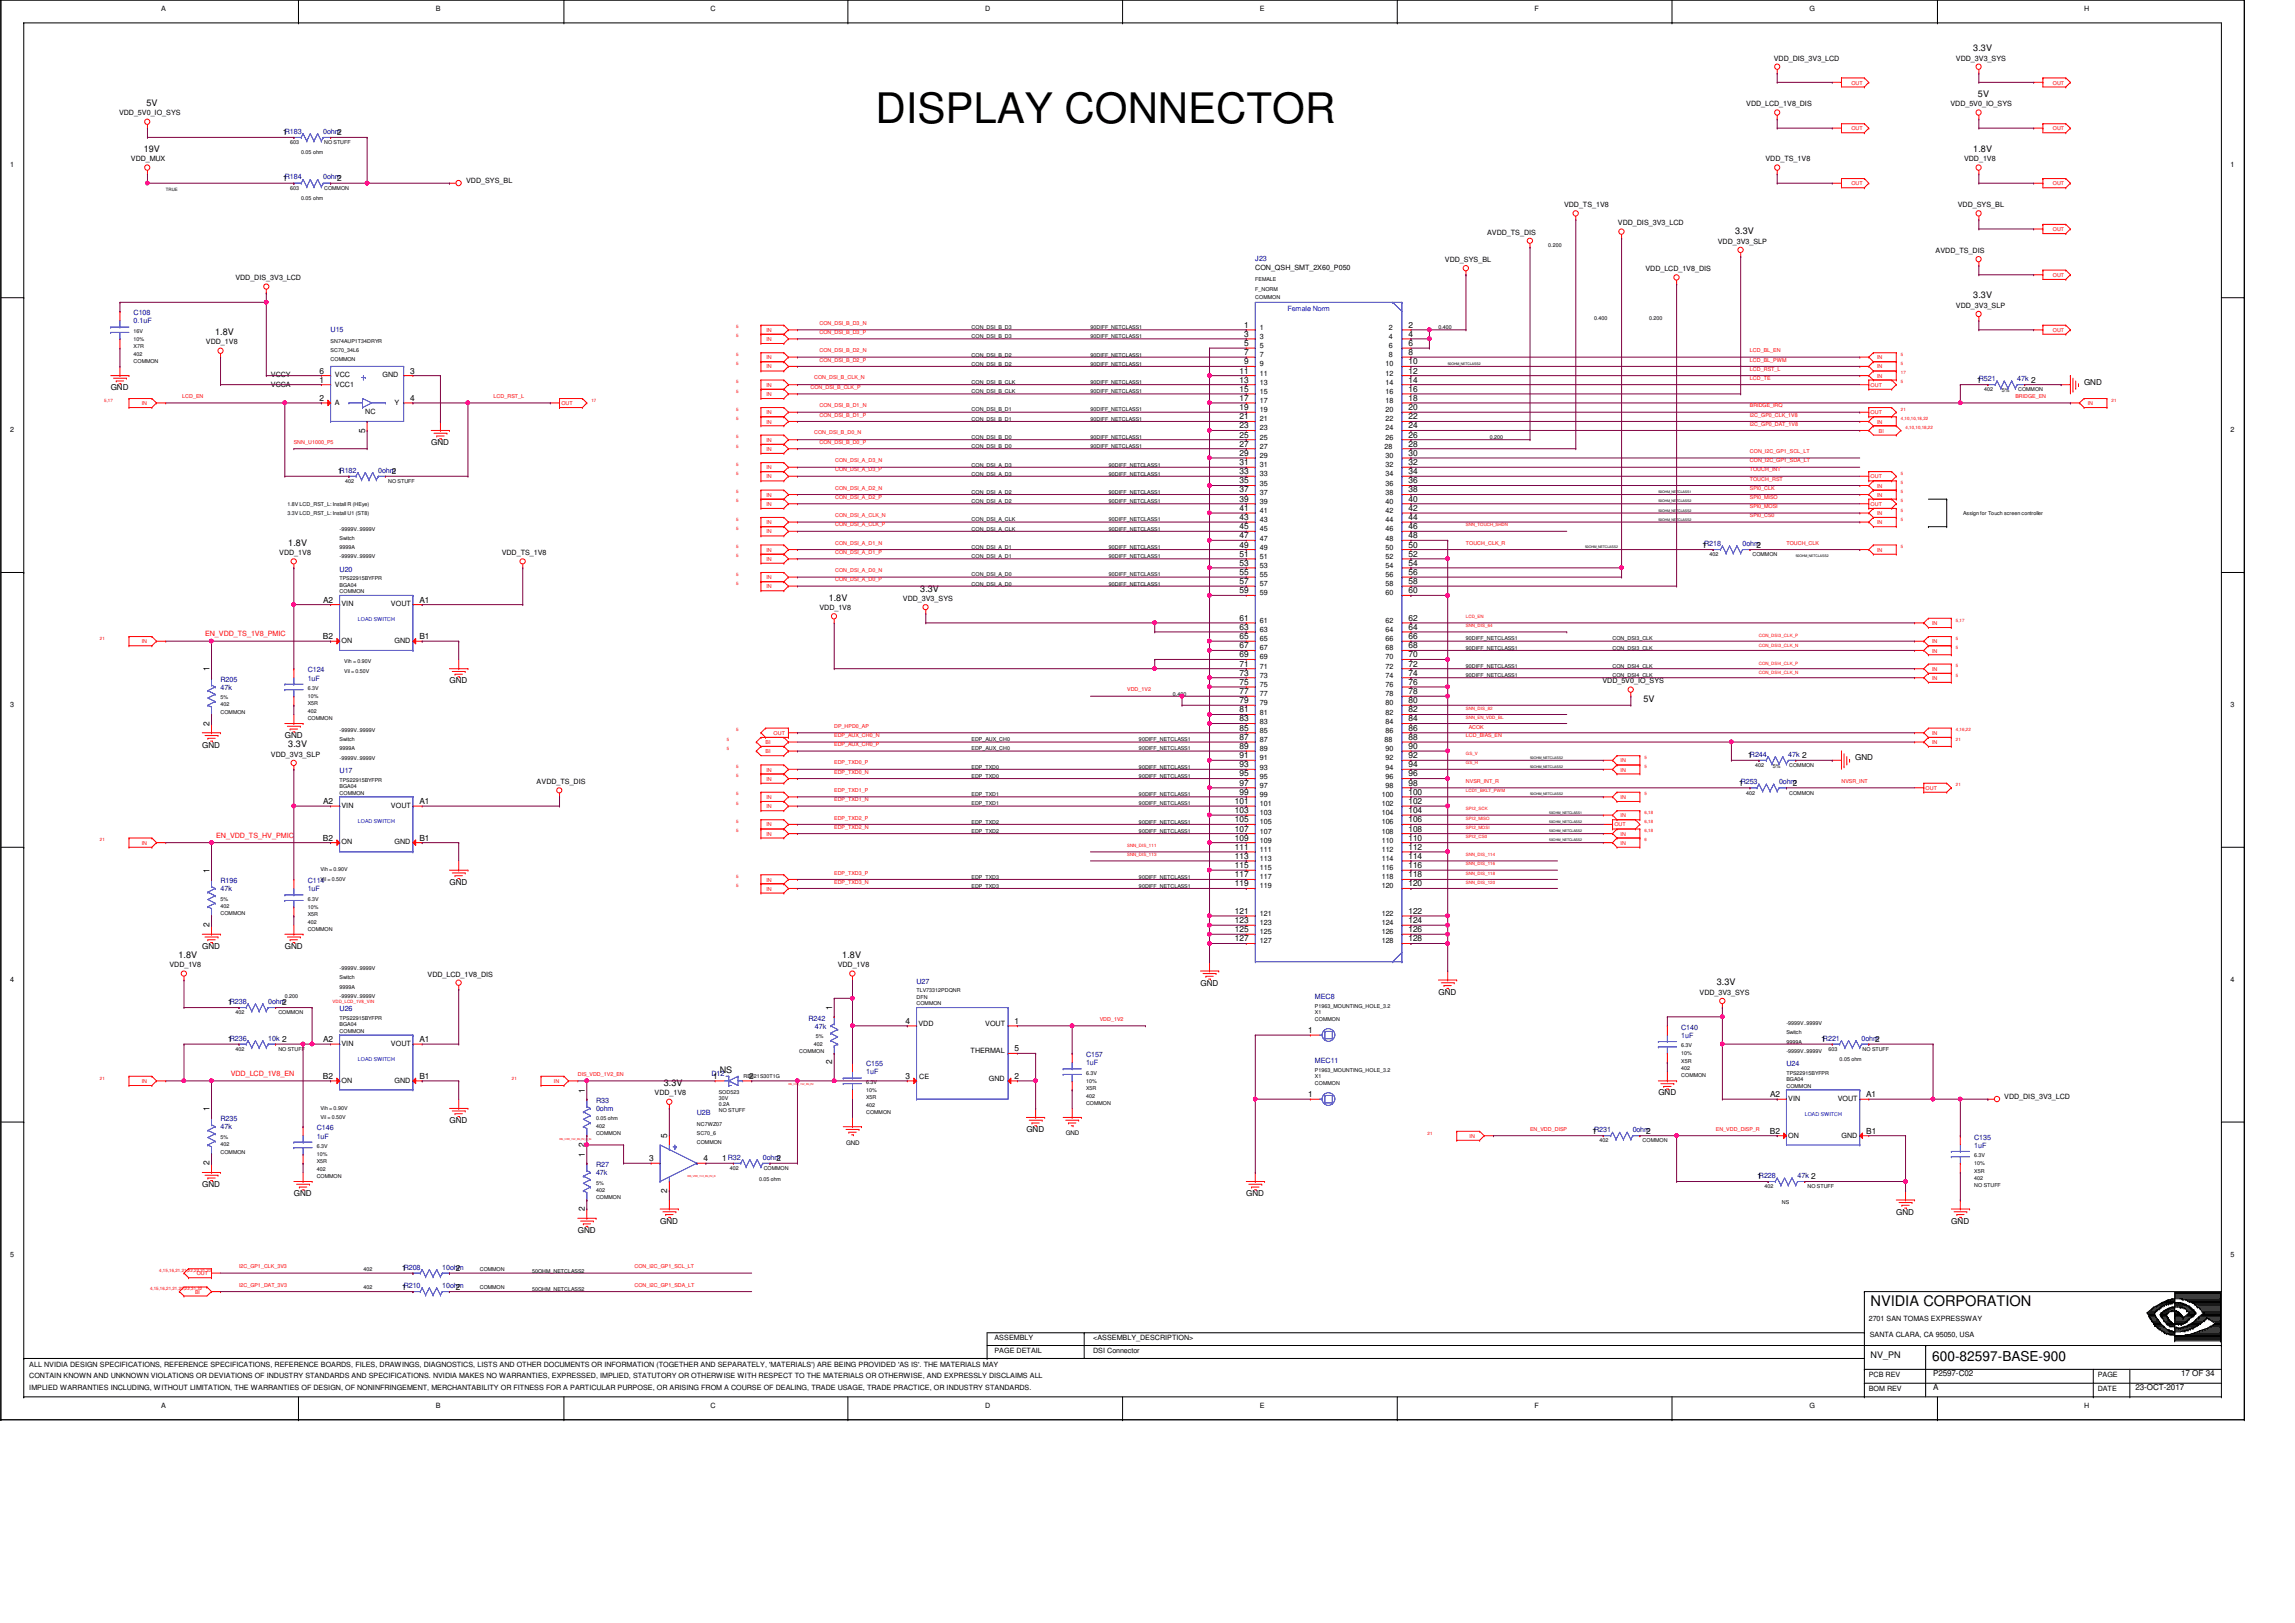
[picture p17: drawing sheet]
<svg xmlns="http://www.w3.org/2000/svg" width="420mm" height="297mm" viewBox="0 0 420 297" stroke-linecap="round" stroke-linejoin="round" font-family="sans-serif">
<defs><g id="words">
<text font-size="7.7" x="160.3" y="22.5">DISPLAY CONNECTOR</text>
<text font-size="2.7" x="342.5" y="239">NVIDIA CORPORATION</text>
<text font-size="2.5" x="353.7" y="249">600-82597-BASE-900</text>
<g font-size="1.7">
<text x="361.3" y="9.4">3.3V</text>
<text x="362.1" y="17.7">5V</text>
<text x="26.8" y="19.4">5V</text>
<text x="26.3" y="27.8">19V</text>
<text x="361.3" y="27.8">1.8V</text>
<text x="317.7" y="42.9">3.3V</text>
<text x="361.3" y="54.6">3.3V</text>
<text x="39.4" y="61.3">1.8V</text>
<text x="52.8" y="99.9">1.8V</text>
<text x="151.7" y="109.9">1.8V</text>
<text x="168.5" y="108.3">3.3V</text>
<text x="300.9" y="128.4">5V</text>
<text x="52.8" y="136.8">3.3V</text>
<text x="32.7" y="175.3">1.8V</text>
<text x="154.2" y="175.3">1.8V</text>
<text x="314.3" y="180.3">3.3V</text>
<text x="131.8" y="196.3">NS</text>
<text x="121.5" y="198.8">3.3V</text>
<text x="342.5" y="248.6">NV_PN</text>
</g>
<g font-size="1.5">
<text x="51.8" y="24.8">1</text>
<text x="61.7" y="24.8">2</text>
<text x="51.8" y="33.1">1</text>
<text x="61.7" y="33.1">2</text>
<text x="227.8" y="60">1</text>
<text x="257.8" y="60">2</text>
<text x="227.8" y="61.6">3</text>
<text x="227.8" y="63.3">5</text>
<text x="227.8" y="65">7</text>
<text x="257.8" y="61.6">4</text>
<text x="257.8" y="63.3">6</text>
<text x="257.8" y="65">8</text>
<text x="20.3" y="71.4">GND</text>
<text x="58.5" y="70">1</text>
<text x="58.5" y="68.4">6</text>
<text x="75.1" y="68.4">3</text>
<text x="226.9" y="68.4">11</text>
<text x="226.9" y="70">13</text>
<text x="226.9" y="71.7">15</text>
<text x="227.8" y="66.7">9</text>
<text x="257.8" y="66.7">10</text>
<text x="257.8" y="68.4">12</text>
<text x="257.8" y="70">14</text>
<text x="257.8" y="71.7">16</text>
<text x="361.9" y="70">1</text>
<text x="371.8" y="70">2</text>
<text x="381.5" y="70.4">GND</text>
<text x="58.5" y="73.4">2</text>
<text x="75.1" y="73.4">4</text>
<text x="226.9" y="73.4">17</text>
<text x="226.9" y="75.1">19</text>
<text x="226.9" y="76.8">21</text>
<text x="257.8" y="73.4">18</text>
<text x="257.8" y="75.1">20</text>
<text x="257.8" y="76.8">22</text>
<text x="66.8" y="79.2" transform="rotate(-90 66.8 79.2)">5</text>
<text x="78.9" y="81.5">GND</text>
<text x="226.9" y="78.4">23</text>
<text x="226.9" y="80.1">25</text>
<text x="226.9" y="81.7">27</text>
<text x="226.9" y="83.4">29</text>
<text x="257.8" y="78.4">24</text>
<text x="257.8" y="80.1">26</text>
<text x="257.8" y="81.7">28</text>
<text x="257.8" y="83.4">30</text>
<text x="61.8" y="86.8">1</text>
<text x="71.7" y="86.8">2</text>
<text x="226.9" y="85.1">31</text>
<text x="226.9" y="86.8">33</text>
<text x="226.9" y="88.5">35</text>
<text x="257.8" y="85.1">32</text>
<text x="257.8" y="86.8">34</text>
<text x="257.8" y="88.5">36</text>
<text x="226.9" y="90.1">37</text>
<text x="226.9" y="91.8">39</text>
<text x="226.9" y="93.5">41</text>
<text x="226.9" y="95.2">43</text>
<text x="257.8" y="90.1">38</text>
<text x="257.8" y="91.8">40</text>
<text x="257.8" y="93.5">42</text>
<text x="257.8" y="95.2">44</text>
<text x="226.9" y="96.9">45</text>
<text x="226.9" y="98.5">47</text>
<text x="226.9" y="100.2">49</text>
<text x="226.9" y="101.9">51</text>
<text x="257.8" y="96.9">46</text>
<text x="257.8" y="98.5">48</text>
<text x="257.8" y="100.2">50</text>
<text x="257.8" y="101.9">52</text>
<text x="311.6" y="100.2">1</text>
<text x="321.6" y="100.2">2</text>
<text x="226.9" y="103.5">53</text>
<text x="226.9" y="105.2">55</text>
<text x="226.9" y="106.9">57</text>
<text x="257.8" y="103.5">54</text>
<text x="257.8" y="105.2">56</text>
<text x="257.8" y="106.9">58</text>
<text x="59.2" y="110.3">A2</text>
<text x="76.8" y="110.3">A1</text>
<text x="226.9" y="108.6">59</text>
<text x="226.9" y="113.6">61</text>
<text x="257.8" y="108.6">60</text>
<text x="257.8" y="113.6">62</text>
<text x="59.1" y="117">B2</text>
<text x="76.8" y="117">B1</text>
<text x="226.9" y="115.3">63</text>
<text x="226.9" y="117">65</text>
<text x="226.9" y="118.7">67</text>
<text x="257.8" y="115.3">64</text>
<text x="257.8" y="117">66</text>
<text x="257.8" y="118.7">68</text>
<text x="38.3" y="122.9" transform="rotate(-90 38.3 122.9)">1</text>
<text x="82.3" y="125.1">GND</text>
<text x="226.9" y="120.3">69</text>
<text x="226.9" y="122">71</text>
<text x="226.9" y="123.7">73</text>
<text x="226.9" y="125.3">75</text>
<text x="257.8" y="120.3">70</text>
<text x="257.8" y="122">72</text>
<text x="257.8" y="123.7">74</text>
<text x="257.8" y="125.3">76</text>
<text x="226.9" y="127">77</text>
<text x="226.9" y="128.7">79</text>
<text x="226.9" y="130.4">81</text>
<text x="257.8" y="127">78</text>
<text x="257.8" y="128.7">80</text>
<text x="257.8" y="130.4">82</text>
<text x="37" y="136.8">GND</text>
<text x="38.3" y="132.8" transform="rotate(-90 38.3 132.8)">2</text>
<text x="52.1" y="135.1">GND</text>
<text x="226.9" y="132">83</text>
<text x="226.9" y="133.7">85</text>
<text x="226.9" y="135.4">87</text>
<text x="226.9" y="137.1">89</text>
<text x="257.8" y="132">84</text>
<text x="257.8" y="133.7">86</text>
<text x="257.8" y="135.4">88</text>
<text x="257.8" y="137.1">90</text>
<text x="226.9" y="138.8">91</text>
<text x="226.9" y="140.4">93</text>
<text x="226.9" y="142.1">95</text>
<text x="226.9" y="143.8">97</text>
<text x="257.8" y="138.8">92</text>
<text x="257.8" y="140.4">94</text>
<text x="257.8" y="142.1">96</text>
<text x="257.8" y="143.8">98</text>
<text x="318.3" y="143.8">1</text>
<text x="320" y="138.8">1</text>
<text x="328.2" y="143.8">2</text>
<text x="329.9" y="138.8">2</text>
<text x="339.6" y="139.1">GND</text>
<text x="59.2" y="147.2">A2</text>
<text x="76.8" y="147.2">A1</text>
<text x="226.1" y="147.2">101</text>
<text x="226.1" y="148.8">103</text>
<text x="226.9" y="145.5">99</text>
<text x="257.8" y="145.5">100</text>
<text x="257.8" y="147.2">102</text>
<text x="257.8" y="148.8">104</text>
<text x="59.1" y="153.8">B2</text>
<text x="76.8" y="153.8">B1</text>
<text x="226.1" y="150.5">105</text>
<text x="226.1" y="152.2">107</text>
<text x="226.1" y="153.8">109</text>
<text x="226.1" y="155.5">111</text>
<text x="257.8" y="150.5">106</text>
<text x="257.8" y="152.2">108</text>
<text x="257.8" y="153.8">110</text>
<text x="257.8" y="155.5">112</text>
<text x="38.3" y="159.8" transform="rotate(-90 38.3 159.8)">1</text>
<text x="82.3" y="162">GND</text>
<text x="226.1" y="157.2">113</text>
<text x="226.1" y="158.9">115</text>
<text x="226.1" y="160.6">117</text>
<text x="257.8" y="157.2">114</text>
<text x="257.8" y="158.9">116</text>
<text x="257.8" y="160.6">118</text>
<text x="226.1" y="162.2">119</text>
<text x="226.1" y="167.3">121</text>
<text x="257.8" y="162.2">120</text>
<text x="257.8" y="167.3">122</text>
<text x="37" y="173.7">GND</text>
<text x="38.3" y="169.7" transform="rotate(-90 38.3 169.7)">2</text>
<text x="52.1" y="173.7">GND</text>
<text x="226.1" y="169">123</text>
<text x="226.1" y="170.6">125</text>
<text x="226.1" y="172.3">127</text>
<text x="257.8" y="169">124</text>
<text x="257.8" y="170.6">126</text>
<text x="257.8" y="172.3">128</text>
<text x="41.7" y="184">1</text>
<text x="51.6" y="184">2</text>
<text x="152.3" y="184.9" transform="rotate(-90 152.3 184.9)">1</text>
<text x="219.8" y="180.4">GND</text>
<text x="263.3" y="182.1">GND</text>
<text x="41.7" y="190.7">1</text>
<text x="51.6" y="190.7">2</text>
<text x="59.2" y="190.7">A2</text>
<text x="76.8" y="190.7">A1</text>
<text x="165.8" y="187.4">4</text>
<text x="185.7" y="187.4">1</text>
<text x="239.5" y="189.1">1</text>
<text x="333.4" y="190.7">1</text>
<text x="343.3" y="190.7">2</text>
<text x="59.1" y="197.4">B2</text>
<text x="76.8" y="197.4">B1</text>
<text x="130.5" y="197.4">1</text>
<text x="137.1" y="197.4">2</text>
<text x="152.3" y="194.8" transform="rotate(-90 152.3 194.8)">2</text>
<text x="165.8" y="197.4">3</text>
<text x="185.7" y="197.4">2</text>
<text x="185.7" y="192.4">5</text>
<text x="38.3" y="203.3" transform="rotate(-90 38.3 203.3)">1</text>
<text x="107" y="200" transform="rotate(-90 107 200)">1</text>
<text x="239.5" y="200.8">1</text>
<text x="303.6" y="200.5">GND</text>
<text x="324.1" y="200.8">A2</text>
<text x="341.7" y="200.8">A1</text>
<text x="82.3" y="205.5">GND</text>
<text x="107" y="209.9" transform="rotate(-90 107 209.9)">2</text>
<text x="122.2" y="208.4" transform="rotate(-90 122.2 208.4)">5</text>
<text x="187.9" y="207.2">GND</text>
<text x="291.5" y="207.5">1</text>
<text x="301.4" y="207.5">2</text>
<text x="324" y="207.5">B2</text>
<text x="341.7" y="207.5">B1</text>
<text x="38.3" y="213.3" transform="rotate(-90 38.3 213.3)">2</text>
<text x="107" y="211.7" transform="rotate(-90 107 211.7)">1</text>
<text x="118.8" y="212.5">3</text>
<text x="128.8" y="212.5">4</text>
<text x="132.2" y="212.5">1</text>
<text x="142.1" y="212.5">2</text>
<text x="321.7" y="215.9">1</text>
<text x="331.6" y="215.9">2</text>
<text x="37" y="217.3">GND</text>
<text x="53.8" y="218.9">GND</text>
<text x="107" y="221.7" transform="rotate(-90 107 221.7)">2</text>
<text x="122.2" y="218.3" transform="rotate(-90 122.2 218.3)">2</text>
<text x="228.2" y="218.9">GND</text>
<text x="105.8" y="225.6">GND</text>
<text x="120.9" y="224">GND</text>
<text x="347.2" y="222.3">GND</text>
<text x="357.2" y="224">GND</text>
<text x="73.6" y="232.6">1</text>
<text x="83.5" y="232.6">2</text>
<text x="73.6" y="236">1</text>
<text x="83.5" y="236">2</text>
<text x="353.9" y="251.8">P2597-C02</text>
<text x="399.3" y="251.8">17 OF 34</text>
<text x="353.9" y="254.3">A</text>
<text x="390.9" y="254.3">23-OCT-2017</text>
</g>
<g font-size="1.3">
<text x="29.5" y="2">A</text>
<text x="79.8" y="2">B</text>
<text x="130.1" y="2">C</text>
<text x="180.4" y="2">D</text>
<text x="230.7" y="2">E</text>
<text x="281" y="2">F</text>
<text x="331.2" y="2">G</text>
<text x="381.5" y="2">H</text>
<text x="324.7" y="11.1">VDD_DIS_3V3_LCD</text>
<text x="358.1" y="11.1">VDD_3V3_SYS</text>
<text x="21.8" y="21.1">VDD_5V0_IO_SYS</text>
<text x="319.7" y="19.5">VDD_LCD_1V8_DIS</text>
<text x="357.1" y="19.5">VDD_5V0_IO_SYS</text>
<text x="23.9" y="29.5">VDD_MUX</text>
<text x="323.2" y="29.5">VDD_TS_1V8</text>
<text x="359.6" y="29.5">VDD_1V8</text>
<text x="1.9" y="30.5">1</text>
<text x="85.3" y="33.5">VDD_SYS_BL</text>
<text x="408.4" y="30.5">1</text>
<text x="286.3" y="37.9">VDD_TS_1V8</text>
<text x="296.2" y="41.2">VDD_DIS_3V3_LCD</text>
<text x="358.4" y="37.9">VDD_SYS_BL</text>
<text x="264.5" y="48">VDD_SYS_BL</text>
<text x="272.2" y="42.9">AVDD_TS_DIS</text>
<text x="314.5" y="44.6">VDD_3V3_SLP</text>
<text x="354.4" y="46.3">AVDD_TS_DIS</text>
<text x="43.1" y="51.3">VDD_DIS_3V3_LCD</text>
<text x="229.8" y="49.4">CON_QSH_SMT_2X60_P050</text>
<text x="301.2" y="49.6">VDD_LCD_1V8_DIS</text>
<text x="358.1" y="56.3">VDD_3V3_SLP</text>
<text x="37.7" y="63">VDD_1V8</text>
<text x="230.7" y="60.4">1</text>
<text x="230.7" y="62">3</text>
<text x="230.7" y="63.7">5</text>
<text x="230.7" y="65.4">7</text>
<text x="254.3" y="60.4">2</text>
<text x="254.3" y="62">4</text>
<text x="254.3" y="63.7">6</text>
<text x="254.3" y="65.4">8</text>
<text x="49.6" y="70.7">VCCA</text>
<text x="49.6" y="69.1">VCCY</text>
<text x="61.3" y="70.7">VCC1</text>
<text x="61.3" y="69.1">VCC</text>
<text x="70.1" y="69.1">GND</text>
<text x="230.7" y="67.1">9</text>
<text x="230.7" y="68.7">11</text>
<text x="230.7" y="70.4">13</text>
<text x="253.6" y="67.1">10</text>
<text x="253.6" y="68.7">12</text>
<text x="253.6" y="70.4">14</text>
<text x="61.3" y="74.1">A</text>
<text x="66.9" y="75.8">NC</text>
<text x="72.3" y="74.1">Y</text>
<text x="230.7" y="72.1">15</text>
<text x="230.7" y="73.8">17</text>
<text x="230.7" y="75.4">19</text>
<text x="230.7" y="77.1">21</text>
<text x="253.6" y="72.1">16</text>
<text x="253.6" y="73.8">18</text>
<text x="253.6" y="75.4">20</text>
<text x="253.6" y="77.1">22</text>
<text x="1.9" y="79.1">2</text>
<text x="230.7" y="78.8">23</text>
<text x="230.7" y="80.5">25</text>
<text x="230.7" y="82.2">27</text>
<text x="230.7" y="83.8">29</text>
<text x="253.5" y="82.2">28</text>
<text x="253.6" y="78.8">24</text>
<text x="253.6" y="80.5">26</text>
<text x="253.6" y="83.8">30</text>
<text x="408.4" y="79.1">2</text>
<text x="230.7" y="85.5">31</text>
<text x="230.7" y="87.2">33</text>
<text x="230.7" y="88.9">35</text>
<text x="253.6" y="85.5">32</text>
<text x="253.6" y="87.2">34</text>
<text x="253.6" y="88.9">36</text>
<text x="230.7" y="90.6">37</text>
<text x="230.7" y="92.2">39</text>
<text x="230.7" y="93.9">41</text>
<text x="230.7" y="95.5">43</text>
<text x="253.6" y="90.6">38</text>
<text x="253.6" y="92.2">40</text>
<text x="253.6" y="93.9">42</text>
<text x="253.6" y="95.5">44</text>
<text x="51.1" y="101.6">VDD_1V8</text>
<text x="91.9" y="101.6">VDD_TS_1V8</text>
<text x="230.7" y="97.2">45</text>
<text x="230.7" y="98.9">47</text>
<text x="230.7" y="100.6">49</text>
<text x="253.6" y="97.2">46</text>
<text x="253.6" y="98.9">48</text>
<text x="253.6" y="100.6">50</text>
<text x="230.7" y="102.3">51</text>
<text x="230.7" y="103.9">53</text>
<text x="230.7" y="105.6">55</text>
<text x="230.7" y="107.3">57</text>
<text x="253.6" y="102.3">52</text>
<text x="253.6" y="103.9">54</text>
<text x="253.6" y="105.6">56</text>
<text x="253.6" y="107.3">58</text>
<text x="62.5" y="111">VIN</text>
<text x="71.6" y="111">VOUT</text>
<text x="150" y="111.7">VDD_1V8</text>
<text x="165.3" y="110">VDD_3V3_SYS</text>
<text x="230.7" y="109">59</text>
<text x="253.6" y="109">60</text>
<text x="62.5" y="117.7">ON</text>
<text x="72.3" y="117.7">GND</text>
<text x="230.7" y="114">61</text>
<text x="230.7" y="115.7">63</text>
<text x="230.7" y="117.3">65</text>
<text x="230.7" y="119">67</text>
<text x="253.6" y="114">62</text>
<text x="253.6" y="115.7">64</text>
<text x="253.6" y="117.3">66</text>
<text x="253.6" y="119">68</text>
<text x="230.7" y="120.7">69</text>
<text x="230.7" y="122.4">71</text>
<text x="230.7" y="124.1">73</text>
<text x="230.7" y="125.7">75</text>
<text x="253.6" y="120.7">70</text>
<text x="253.6" y="122.4">72</text>
<text x="253.6" y="124.1">74</text>
<text x="253.6" y="125.7">76</text>
<text x="293.4" y="125.1">VDD_5V0_IO_SYS</text>
<text x="1.9" y="129.4">3</text>
<text x="230.7" y="127.4">77</text>
<text x="230.7" y="129.1">79</text>
<text x="230.7" y="130.8">81</text>
<text x="253.6" y="127.4">78</text>
<text x="253.6" y="129.1">80</text>
<text x="253.6" y="130.8">82</text>
<text x="408.4" y="129.4">3</text>
<text x="230.7" y="132.5">83</text>
<text x="230.7" y="134.1">85</text>
<text x="230.7" y="135.8">87</text>
<text x="230.7" y="137.5">89</text>
<text x="253.5" y="135.8">88</text>
<text x="253.6" y="132.5">84</text>
<text x="253.6" y="134.1">86</text>
<text x="253.6" y="137.5">90</text>
<text x="49.6" y="138.5">VDD_3V3_SLP</text>
<text x="98.2" y="143.5">AVDD_TS_DIS</text>
<text x="230.7" y="139.1">91</text>
<text x="230.7" y="140.8">93</text>
<text x="230.7" y="142.5">95</text>
<text x="253.6" y="139.1">92</text>
<text x="253.6" y="140.8">94</text>
<text x="253.6" y="142.5">96</text>
<text x="62.5" y="147.9">VIN</text>
<text x="71.6" y="147.9">VOUT</text>
<text x="230.7" y="144.2">97</text>
<text x="230.7" y="145.8">99</text>
<text x="230.7" y="147.5">101</text>
<text x="230.7" y="149.2">103</text>
<text x="253" y="145.8">100</text>
<text x="253" y="147.5">102</text>
<text x="253" y="149.2">104</text>
<text x="253.6" y="144.2">98</text>
<text x="62.5" y="154.6">ON</text>
<text x="72.3" y="154.6">GND</text>
<text x="230.7" y="150.9">105</text>
<text x="230.7" y="152.6">107</text>
<text x="230.7" y="154.2">109</text>
<text x="230.7" y="155.9">111</text>
<text x="253" y="150.9">106</text>
<text x="253" y="152.6">108</text>
<text x="253" y="154.2">110</text>
<text x="253" y="155.9">112</text>
<text x="230.7" y="157.6">113</text>
<text x="230.7" y="159.3">115</text>
<text x="230.7" y="161">117</text>
<text x="253" y="157.6">114</text>
<text x="253" y="159.3">116</text>
<text x="253" y="161">118</text>
<text x="230.7" y="162.6">119</text>
<text x="230.7" y="167.6">121</text>
<text x="253" y="162.6">120</text>
<text x="253" y="167.6">122</text>
<text x="230.7" y="169.3">123</text>
<text x="230.7" y="171">125</text>
<text x="230.7" y="172.7">127</text>
<text x="253" y="169.3">124</text>
<text x="253" y="171">126</text>
<text x="253" y="172.7">128</text>
<text x="1.9" y="179.7">4</text>
<text x="31" y="177">VDD_1V8</text>
<text x="78.3" y="178.7">VDD_LCD_1V8_DIS</text>
<text x="153.4" y="177">VDD_1V8</text>
<text x="408.4" y="179.7">4</text>
<text x="311.1" y="182.1">VDD_3V3_SYS</text>
<text x="62.5" y="191.5">VIN</text>
<text x="71.6" y="191.5">VOUT</text>
<text x="168.1" y="187.7">VDD</text>
<text x="180.4" y="187.7">VOUT</text>
<text x="168.3" y="197.5">CE</text>
<text x="177.7" y="192.8">THERMAL</text>
<text x="181" y="197.8">GND</text>
<text x="62.5" y="198.2">ON</text>
<text x="72.3" y="198.2">GND</text>
<text x="119.8" y="200.5">VDD_1V8</text>
<text x="327.4" y="201.5">VIN</text>
<text x="336.5" y="201.5">VOUT</text>
<text x="366.9" y="201.2">VDD_DIS_3V3_LCD</text>
<text x="327.4" y="208.2">ON</text>
<text x="337.1" y="208.2">GND</text>
<text x="1.9" y="230">5</text>
<text x="408.4" y="230">5</text>
<text x="182.1" y="245.3">ASSEMBLY</text>
<text x="200.1" y="245.3">&lt;ASSEMBLY_DESCRIPTION&gt;</text>
<text x="342.1" y="241.8">2701 SAN TOMAS EXPRESSWAY</text>
<text x="342.3" y="244.8">SANTA CLARA, CA 95050, USA</text>
<text x="5.4" y="250.1">ALL NVIDIA DESIGN SPECIFICATIONS, REFERENCE SPECIFICATIONS, REFERENCE BOARDS, FILES, DRAWINGS, DIAGNOSTICS, LISTS AND OTHER DOCUMENTS OR INFORMATION (TOGETHER AND SEPARATELY, 'MATERIALS') ARE BEING PROVIDED 'AS IS'. THE MATERIALS MAY</text>
<text x="182.1" y="247.6">PAGE DETAIL</text>
<text x="200.1" y="247.6">DSI Connector</text>
<text x="342.1" y="252">PCB REV</text>
<text x="384" y="252">PAGE</text>
<text x="5.4" y="252.1">CONTAIN KNOWN AND UNKNOWN VIOLATIONS OR DEVIATIONS OF INDUSTRY STANDARDS AND SPECIFICATIONS. NVIDIA MAKES NO WARRANTIES, EXPRESSED, IMPLIED, STATUTORY OR OTHERWISE WITH RESPECT TO THE MATERIALS OR OTHERWISE, AND EXPRESSLY DISCLAIMS ALL</text>
<text x="5.4" y="254.3">IMPLIED WARRANTIES INCLUDING, WITHOUT LIMITATION, THE WARRANTIES OF DESIGN, OF NONINFRINGEMENT, MERCHANTABILITY OR FITNESS FOR A PARTICULAR PURPOSE, OR ARISING FROM A COURSE OF DEALING, TRADE USAGE, TRADE PRACTICE, OR INDUSTRY STANDARDS.</text>
<text x="29.5" y="257.7">A</text>
<text x="79.8" y="257.7">B</text>
<text x="130.1" y="257.7">C</text>
<text x="180.4" y="257.7">D</text>
<text x="230.7" y="257.7">E</text>
<text x="281" y="257.7">F</text>
<text x="331.2" y="257.7">G</text>
<text x="342.1" y="254.5">BOM REV</text>
<text x="381.5" y="257.7">H</text>
<text x="384" y="254.5">DATE</text>
</g>
<g font-size="1.3" fill="#000080">
<text x="52.1" y="24.5">R183</text>
<text x="59.2" y="24.5">0ohm</text>
<text x="52.1" y="32.9">R184</text>
<text x="59.2" y="32.9">0ohm</text>
<text x="229.8" y="47.8">J23</text>
<text x="24.5" y="57.7">C108</text>
<text x="24.5" y="59.2">0.1uF</text>
<text x="60.5" y="60.7">U15</text>
<text x="362.3" y="69.8">R521</text>
<text x="369.3" y="69.8">47k</text>
<text x="62.2" y="86.5">R182</text>
<text x="69.2" y="86.5">0ohm</text>
<text x="312" y="99.9">R218</text>
<text x="319" y="99.9">0ohm</text>
<text x="62.2" y="104.6">U20</text>
<text x="40.4" y="124.8">R205</text>
<text x="56.3" y="123.1">C124</text>
<text x="56.3" y="124.6">1uF</text>
<text x="40.4" y="126.2">47k</text>
<text x="62.2" y="141.5">U17</text>
<text x="318.7" y="143.5">R253</text>
<text x="320.4" y="138.5">R244</text>
<text x="325.7" y="143.5">0ohm</text>
<text x="327.4" y="138.5">47k</text>
<text x="40.4" y="161.6">R196</text>
<text x="56.3" y="161.6">C114</text>
<text x="40.4" y="163.1">47k</text>
<text x="56.3" y="163.1">1uF</text>
<text x="42.1" y="183.7">R238</text>
<text x="49.1" y="183.7">0ohm</text>
<text x="62.2" y="185.1">U26</text>
<text x="167.8" y="180">U27</text>
<text x="240.7" y="182.8">MEC8</text>
<text x="42.1" y="190.5">R236</text>
<text x="49.1" y="190.5">10k</text>
<text x="148" y="186.8">R242</text>
<text x="149.2" y="188.3">47k</text>
<text x="307.8" y="188.4">C140</text>
<text x="307.8" y="189.9">1uF</text>
<text x="333.7" y="190.5">R221</text>
<text x="340.8" y="190.5">0ohm</text>
<text x="130.2" y="197">D12</text>
<text x="158.6" y="195.2">C155</text>
<text x="158.6" y="196.6">1uF</text>
<text x="198.8" y="193.5">C157</text>
<text x="198.8" y="195">1uF</text>
<text x="240.7" y="194.5">MEC11</text>
<text x="327.1" y="195.2">U24</text>
<text x="109.1" y="201.8">R33</text>
<text x="109.1" y="203.4">0ohm</text>
<text x="40.4" y="205.2">R235</text>
<text x="40.4" y="206.7">47k</text>
<text x="58" y="206.9">C146</text>
<text x="58" y="208.4">1uF</text>
<text x="127.6" y="204">U2B</text>
<text x="291.8" y="207.2">R231</text>
<text x="298.9" y="207.2">0ohm</text>
<text x="361.4" y="208.6">C135</text>
<text x="109.1" y="213.6">R27</text>
<text x="109.1" y="215.1">47k</text>
<text x="133.3" y="212.3">R32</text>
<text x="139.6" y="212.3">0ohm</text>
<text x="322" y="215.6">R228</text>
<text x="329.1" y="215.6">47k</text>
<text x="361.4" y="210.1">1uF</text>
<text x="73.9" y="232.4">R208</text>
<text x="81" y="232.4">10ohm</text>
<text x="73.9" y="235.7">R210</text>
<text x="81" y="235.7">10ohm</text>
</g>
<text font-size="1.3" fill="#00f" x="235.7" y="56.9">Female Norm</text>
<g font-size="1.3" fill="#f00">
<text x="37.5" y="116.5">EN_VDD_TS_1V8_PMIC</text>
<text x="39.6" y="153.3">EN_VDD_TS_HV_PMIC</text>
<text x="42.2" y="196.9">VDD_LCD_1V8_EN</text>
</g>
<g font-size="1.1">
<text x="154.9" y="209.5">GND</text>
<text x="195.1" y="207.8">GND</text>
</g>
<g font-size="1" fill="#f00">
<text x="339" y="15.5">OUT</text>
<text x="375.8" y="15.5">OUT</text>
<text x="339" y="23.9">OUT</text>
<text x="375.8" y="23.9">OUT</text>
<text x="339" y="33.9">OUT</text>
<text x="375.8" y="33.9">OUT</text>
<text x="375.8" y="42.3">OUT</text>
<text x="375.8" y="50.7">OUT</text>
<text x="150" y="59.5">CON_DSI_B_D3_N</text>
<text x="140.3" y="65.8">IN</text>
<text x="140.3" y="62.4">IN</text>
<text x="140.3" y="60.7">IN</text>
<text x="150" y="64.5">CON_DSI_B_D2_N</text>
<text x="150" y="61.1">CON_DSI_B_D3_P</text>
<text x="320.4" y="64.5">LCD_BL_EN</text>
<text x="343.7" y="65.8">IN</text>
<text x="375.8" y="60.7">OUT</text>
<text x="140.3" y="70.8">IN</text>
<text x="140.3" y="67.4">IN</text>
<text x="148.4" y="71.2">CON_DSI_B_CLK_P</text>
<text x="149" y="69.3">CON_DSI_B_CLK_N</text>
<text x="150" y="66.2">CON_DSI_B_D2_P</text>
<text x="320.4" y="66.2">LCD_BL_PWM</text>
<text x="320.4" y="67.9">LCD_RST_L</text>
<text x="320.4" y="69.5">LCD_TE</text>
<text x="342.5" y="70.8">OUT</text>
<text x="343.7" y="69.1">IN</text>
<text x="343.7" y="67.4">IN</text>
<text x="26" y="74.2">IN</text>
<text x="33.3" y="72.9">LCD_EN</text>
<text x="90.4" y="72.9">LCD_RST_L</text>
<text x="102.8" y="74.2">OUT</text>
<text x="140.3" y="77.5">IN</text>
<text x="140.3" y="75.8">IN</text>
<text x="140.3" y="72.5">IN</text>
<text x="150" y="74.5">CON_DSI_B_D1_N</text>
<text x="150" y="76.2">CON_DSI_B_D1_P</text>
<text x="320.4" y="74.5">BRIDGE_IRQ</text>
<text x="320.4" y="76.2">I2C_GP0_CLK_1V8</text>
<text x="320.4" y="77.9">I2C_GP0_DAT_1V8</text>
<text x="342.5" y="75.8">OUT</text>
<text x="343.7" y="77.5">IN</text>
<text x="369" y="72.9">BRIDGE_EN</text>
<text x="382.2" y="74.2">IN</text>
<text x="53.8" y="81.2">SNN_U1000_P5</text>
<text x="140.3" y="82.5">IN</text>
<text x="140.3" y="80.9">IN</text>
<text x="149" y="79.4">CON_DSI_B_D0_N</text>
<text x="150" y="81.2">CON_DSI_B_D0_P</text>
<text x="320.4" y="82.9">CON_I2C_GP1_SCL_LT</text>
<text x="344" y="79.2">BI</text>
<text x="140.3" y="87.5">IN</text>
<text x="140.3" y="85.9">IN</text>
<text x="152.9" y="89.6">CON_DSI_A_D2_N</text>
<text x="152.9" y="84.6">CON_DSI_A_D3_N</text>
<text x="152.9" y="86.3">CON_DSI_A_D3_P</text>
<text x="320.4" y="84.6">CON_I2C_GP1_SDA_LT</text>
<text x="320.4" y="89.6">SPI0_CLK</text>
<text x="320.4" y="86.3">TOUCH_INT</text>
<text x="320.4" y="88">TOUCH_RST</text>
<text x="342.5" y="87.5">OUT</text>
<text x="343.7" y="89.2">IN</text>
<text x="140.3" y="95.9">IN</text>
<text x="140.3" y="92.6">IN</text>
<text x="140.3" y="90.9">IN</text>
<text x="152.9" y="94.7">CON_DSI_A_CLK_N</text>
<text x="152.9" y="91.3">CON_DSI_A_D2_P</text>
<text x="320.4" y="94.7">SPI0_CS0</text>
<text x="320.4" y="91.3">SPI0_MISO</text>
<text x="320.4" y="93">SPI0_MOSI</text>
<text x="342.5" y="92.6">OUT</text>
<text x="343.7" y="95.9">IN</text>
<text x="343.7" y="94.3">IN</text>
<text x="343.7" y="90.9">IN</text>
<text x="140.3" y="101">IN</text>
<text x="140.3" y="97.6">IN</text>
<text x="152.9" y="96.4">CON_DSI_A_CLK_P</text>
<text x="152.9" y="99.7">CON_DSI_A_D1_N</text>
<text x="152.9" y="101.4">CON_DSI_A_D1_P</text>
<text x="268.4" y="99.7">TOUCH_CLK_R</text>
<text x="327.1" y="99.7">TOUCH_CLK</text>
<text x="343.7" y="101">IN</text>
<text x="140.3" y="107.7">IN</text>
<text x="140.3" y="106">IN</text>
<text x="140.3" y="102.7">IN</text>
<text x="152.9" y="104.7">CON_DSI_A_D0_N</text>
<text x="152.9" y="106.4">CON_DSI_A_D0_P</text>
<text x="26" y="117.7">IN</text>
<text x="353.7" y="119.4">IN</text>
<text x="353.7" y="117.7">IN</text>
<text x="353.7" y="114.4">IN</text>
<text x="353.7" y="124.5">IN</text>
<text x="353.7" y="122.8">IN</text>
<text x="206.4" y="126.5">VDD_1V2</text>
<text x="140.2" y="137.8">BI</text>
<text x="140.2" y="136.2">BI</text>
<text x="141.6" y="134.5">OUT</text>
<text x="152.7" y="133.2">DP_HPD0_AP</text>
<text x="152.7" y="134.9">EDP_AUX_CH0_N</text>
<text x="152.7" y="136.6">EDP_AUX_CH0_P</text>
<text x="268.4" y="134.9">LCD_BIAS_EN</text>
<text x="268.9" y="133.4">ACOK</text>
<text x="353.7" y="136.2">IN</text>
<text x="353.7" y="134.5">IN</text>
<text x="140.3" y="142.9">IN</text>
<text x="140.3" y="141.2">IN</text>
<text x="152.7" y="141.6">EDP_TXD0_N</text>
<text x="152.7" y="139.9">EDP_TXD0_P</text>
<text x="268.4" y="143.3">NVSR_INT_R</text>
<text x="296.7" y="141.2">IN</text>
<text x="296.7" y="139.5">IN</text>
<text x="337.1" y="143.3">NVSR_INT</text>
<text x="140.3" y="147.9">IN</text>
<text x="140.3" y="146.2">IN</text>
<text x="152.7" y="146.6">EDP_TXD1_N</text>
<text x="152.7" y="144.9">EDP_TXD1_P</text>
<text x="152.7" y="150">EDP_TXD2_P</text>
<text x="296.7" y="149.6">IN</text>
<text x="296.7" y="146.2">IN</text>
<text x="352.5" y="144.6">OUT</text>
<text x="26" y="154.6">IN</text>
<text x="140.3" y="153">IN</text>
<text x="140.3" y="151.3">IN</text>
<text x="152.7" y="151.7">EDP_TXD2_N</text>
<text x="295.6" y="151.3">OUT</text>
<text x="296.7" y="154.6">IN</text>
<text x="296.7" y="153">IN</text>
<text x="140.3" y="161.3">IN</text>
<text x="152.7" y="161.7">EDP_TXD3_N</text>
<text x="152.7" y="160.1">EDP_TXD3_P</text>
<text x="140.3" y="163">IN</text>
<text x="201.3" y="186.9">VDD_1V2</text>
<text x="105.8" y="196.9">DIS_VDD_1V2_EN</text>
<text x="26" y="198.2">IN</text>
<text x="101.4" y="198.2">IN</text>
<text x="269.1" y="208.3">IN</text>
<text x="280.1" y="207">EN_VDD_DISP</text>
<text x="314.1" y="207">EN_VDD_DISP_R</text>
<text x="36" y="233.4">OUT</text>
<text x="43.8" y="232.1">I2C_GP1_CLK_3V3</text>
<text x="116.2" y="232.1">CON_I2C_GP1_SCL_LT</text>
<text x="35.7" y="236.8">BI</text>
<text x="43.8" y="235.5">I2C_GP1_DAT_3V3</text>
<text x="116.2" y="235.5">CON_I2C_GP1_SDA_LT</text>
</g>
<g font-size="1">
<text x="53.1" y="26.4">603</text>
<text x="55.1" y="28.2">0.05 ohm</text>
<text x="59.3" y="26.4">NO STUFF</text>
<text x="53.1" y="34.8">603</text>
<text x="59.3" y="34.8">COMMON</text>
<text x="55.1" y="36.6">0.05 ohm</text>
<text x="283.5" y="45.1">0.200</text>
<text x="229.8" y="51.5">FEMALE</text>
<text x="229.8" y="53.2">F_NORM</text>
<text x="229.8" y="54.7">COMMON</text>
<text x="291.8" y="58.5">0.400</text>
<text x="301.9" y="58.5">0.200</text>
<text x="24.5" y="60.9">16V</text>
<text x="24.5" y="63.8">X7R</text>
<text x="24.5" y="62.4">10%</text>
<text x="24.5" y="65.1">402</text>
<text x="60.5" y="62.7">SN74AUP1T34DRYR</text>
<text x="60.5" y="64.4">SC70_34L6</text>
<text x="177.9" y="65.3">CON_DSI_B_D2</text>
<text x="177.9" y="60.2">CON_DSI_B_D3</text>
<text x="177.9" y="61.9">CON_DSI_B_D3</text>
<text x="199.6" y="65.3">90DIFF_NETCLASS1</text>
<text x="199.6" y="60.2">90DIFF_NETCLASS1</text>
<text x="199.6" y="61.9">90DIFF_NETCLASS1</text>
<text x="263.3" y="60.2">0.400</text>
<text x="24.5" y="66.4">COMMON</text>
<text x="60.5" y="66.1">COMMON</text>
<text x="177.9" y="70.3">CON_DSI_B_CLK</text>
<text x="177.9" y="72">CON_DSI_B_CLK</text>
<text x="177.9" y="66.9">CON_DSI_B_D2</text>
<text x="199.6" y="66.9">90DIFF_NETCLASS1</text>
<text x="199.6" y="70.3">90DIFF_NETCLASS1</text>
<text x="199.6" y="72">90DIFF_NETCLASS1</text>
<text x="363.3" y="71.6">402</text>
<text x="366.5" y="71.8">5%</text>
<text x="369.5" y="71.6">COMMON</text>
<text x="177.9" y="75.3">CON_DSI_B_D1</text>
<text x="177.9" y="77">CON_DSI_B_D1</text>
<text x="199.6" y="75.3">90DIFF_NETCLASS1</text>
<text x="199.6" y="77">90DIFF_NETCLASS1</text>
<text x="177.9" y="82">CON_DSI_B_D0</text>
<text x="177.9" y="80.3">CON_DSI_B_D0</text>
<text x="199.6" y="80.3">90DIFF_NETCLASS1</text>
<text x="199.6" y="82">90DIFF_NETCLASS1</text>
<text x="272.7" y="80.3">0.200</text>
<text x="63.2" y="88.4">402</text>
<text x="71.1" y="88.4">NO STUFF</text>
<text x="177.9" y="85.4">CON_DSI_A_D3</text>
<text x="177.9" y="87">CON_DSI_A_D3</text>
<text x="203" y="85.4">90DIFF_NETCLASS1</text>
<text x="203" y="87">90DIFF_NETCLASS1</text>
<text x="52.6" y="94.3">3.3V LCD_RST_L: Install U1 (ST8)</text>
<text x="52.6" y="92.6">1.8V LCD_RST_L: Install R (HEye)</text>
<text x="177.9" y="95.4">CON_DSI_A_CLK</text>
<text x="177.9" y="90.4">CON_DSI_A_D2</text>
<text x="177.9" y="92.1">CON_DSI_A_D2</text>
<text x="203" y="95.4">90DIFF_NETCLASS1</text>
<text x="203" y="90.4">90DIFF_NETCLASS1</text>
<text x="203" y="92.1">90DIFF_NETCLASS1</text>
<text x="359.4" y="94.3">Assign for Touch screen controller</text>
<text x="62.2" y="98.8">Switch</text>
<text x="62.2" y="97.1">-9999V..9999V</text>
<text x="62.2" y="100.5">9999A</text>
<text x="177.9" y="97.1">CON_DSI_A_CLK</text>
<text x="177.9" y="100.5">CON_DSI_A_D1</text>
<text x="203" y="97.1">90DIFF_NETCLASS1</text>
<text x="203" y="100.5">90DIFF_NETCLASS1</text>
<text x="313" y="101.8">402</text>
<text x="320.8" y="101.8">COMMON</text>
<text x="62.2" y="102.2">-9999V..9999V</text>
<text x="62.2" y="106.2">TPS22915BYFPR</text>
<text x="62.2" y="107.4">BGA04</text>
<text x="177.9" y="105.5">CON_DSI_A_D0</text>
<text x="177.9" y="107.2">CON_DSI_A_D0</text>
<text x="177.9" y="102.2">CON_DSI_A_D1</text>
<text x="203" y="105.5">90DIFF_NETCLASS1</text>
<text x="203" y="107.2">90DIFF_NETCLASS1</text>
<text x="203" y="102.2">90DIFF_NETCLASS1</text>
<text x="62.2" y="108.5">COMMON</text>
<text x="268.4" y="117.2">90DIFF_NETCLASS1</text>
<text x="268.4" y="118.9">90DIFF_NETCLASS1</text>
<text x="295.2" y="117.2">CON_DSI3_CLK</text>
<text x="295.2" y="118.9">CON_DSI3_CLK</text>
<text x="63" y="121.4">Vih = 0.90V</text>
<text x="63" y="123.1">Vil = 0.50V</text>
<text x="268.4" y="124">90DIFF_NETCLASS1</text>
<text x="268.4" y="122.3">90DIFF_NETCLASS1</text>
<text x="295.2" y="124">CON_DSI4_CLK</text>
<text x="295.2" y="122.3">CON_DSI4_CLK</text>
<text x="40.4" y="129.3">402</text>
<text x="40.4" y="130.6">COMMON</text>
<text x="40.4" y="128">5%</text>
<text x="56.3" y="130.5">402</text>
<text x="56.3" y="126.3">6.3V</text>
<text x="56.3" y="129.1">X5R</text>
<text x="56.3" y="127.8">10%</text>
<text x="56.3" y="131.8">COMMON</text>
<text x="214.7" y="127.3">0.400</text>
<text x="62.2" y="134">-9999V..9999V</text>
<text x="62.2" y="135.7">Switch</text>
<text x="62.2" y="137.3">9999A</text>
<text x="177.9" y="135.7">EDP_AUX_CH0</text>
<text x="177.9" y="137.3">EDP_AUX_CH0</text>
<text x="208.5" y="135.7">90DIFF_NETCLASS1</text>
<text x="208.5" y="137.3">90DIFF_NETCLASS1</text>
<text x="62.2" y="143">TPS22915BYFPR</text>
<text x="62.2" y="139">-9999V..9999V</text>
<text x="177.9" y="142.4">EDP_TXD0</text>
<text x="177.9" y="140.7">EDP_TXD0</text>
<text x="208.5" y="142.4">90DIFF_NETCLASS1</text>
<text x="208.5" y="140.7">90DIFF_NETCLASS1</text>
<text x="321.3" y="140.4">402</text>
<text x="324.6" y="140.5">5%</text>
<text x="327.6" y="140.4">COMMON</text>
<text x="62.2" y="144.2">BGA04</text>
<text x="62.2" y="145.4">COMMON</text>
<text x="177.9" y="147.4">EDP_TXD1</text>
<text x="177.9" y="145.7">EDP_TXD1</text>
<text x="208.5" y="147.4">90DIFF_NETCLASS1</text>
<text x="208.5" y="145.7">90DIFF_NETCLASS1</text>
<text x="319.7" y="145.4">402</text>
<text x="327.6" y="145.4">COMMON</text>
<text x="177.9" y="152.4">EDP_TXD2</text>
<text x="177.9" y="150.7">EDP_TXD2</text>
<text x="208.5" y="152.4">90DIFF_NETCLASS1</text>
<text x="208.5" y="150.7">90DIFF_NETCLASS1</text>
<text x="58.7" y="161.2">Vil = 0.50V</text>
<text x="58.7" y="159.5">Vih = 0.90V</text>
<text x="177.9" y="160.8">EDP_TXD3</text>
<text x="208.5" y="160.8">90DIFF_NETCLASS1</text>
<text x="40.4" y="166.2">402</text>
<text x="40.4" y="167.5">COMMON</text>
<text x="40.4" y="164.8">5%</text>
<text x="56.3" y="167.7">X5R</text>
<text x="56.3" y="164.8">6.3V</text>
<text x="56.3" y="166.4">10%</text>
<text x="177.9" y="162.5">EDP_TXD3</text>
<text x="208.5" y="162.5">90DIFF_NETCLASS1</text>
<text x="56.3" y="170.4">COMMON</text>
<text x="56.3" y="169">402</text>
<text x="62.2" y="177.6">-9999V..9999V</text>
<text x="62.2" y="179.2">Switch</text>
<text x="43.1" y="185.6">402</text>
<text x="51" y="185.6">COMMON</text>
<text x="52.1" y="182.6">0.200</text>
<text x="62.2" y="180.9">9999A</text>
<text x="62.2" y="182.6">-9999V..9999V</text>
<text x="167.8" y="181.6">TLV73312PDQNR</text>
<text x="167.8" y="183.9">COMMON</text>
<text x="167.8" y="182.8">DFN</text>
<text x="240.7" y="185.6">X1</text>
<text x="240.7" y="184.4">P1963_MOUNTING_HOLE_3.2</text>
<text x="62.2" y="187.8">BGA04</text>
<text x="62.2" y="189">COMMON</text>
<text x="62.2" y="186.6">TPS22915BYFPR</text>
<text x="149" y="191.3">402</text>
<text x="149.3" y="190">5%</text>
<text x="240.7" y="186.8">COMMON</text>
<text x="307.8" y="191.6">6.3V</text>
<text x="327.1" y="189.3">Switch</text>
<text x="327.1" y="191">9999A</text>
<text x="327.1" y="187.6">-9999V..9999V</text>
<text x="43.1" y="192.3">402</text>
<text x="51" y="192.3">NO STUFF</text>
<text x="136.1" y="197.4">RB521S30T1G</text>
<text x="146.3" y="192.7">COMMON</text>
<text x="198.8" y="196.7">6.3V</text>
<text x="240.7" y="197.4">X1</text>
<text x="240.7" y="196.2">P1963_MOUNTING_HOLE_3.2</text>
<text x="307.8" y="193.2">10%</text>
<text x="307.8" y="194.5">X5R</text>
<text x="307.8" y="197.2">COMMON</text>
<text x="307.8" y="195.8">402</text>
<text x="327.1" y="192.7">-9999V..9999V</text>
<text x="327.1" y="197.9">BGA04</text>
<text x="327.1" y="196.7">TPS22915BYFPR</text>
<text x="334.8" y="192.3">603</text>
<text x="336.8" y="194.2">0.05 ohm</text>
<text x="341" y="192.3">NO STUFF</text>
<text x="58.7" y="203.1">Vih = 0.90V</text>
<text x="131.6" y="201.4">30V</text>
<text x="131.6" y="202.4">0.2A</text>
<text x="131.6" y="200.2">SOD523</text>
<text x="131.6" y="203.6">NO STUFF</text>
<text x="158.6" y="198.4">6.3V</text>
<text x="158.6" y="201.2">X5R</text>
<text x="158.6" y="199.9">10%</text>
<text x="158.6" y="202.6">402</text>
<text x="158.6" y="203.9">COMMON</text>
<text x="198.8" y="198.2">10%</text>
<text x="198.8" y="202.2">COMMON</text>
<text x="198.8" y="199.6">X5R</text>
<text x="198.8" y="200.9">402</text>
<text x="240.7" y="198.5">COMMON</text>
<text x="327.1" y="199.1">COMMON</text>
<text x="40.4" y="208.4">5%</text>
<text x="40.4" y="209.8">402</text>
<text x="58.7" y="204.7">Vil = 0.50V</text>
<text x="109.1" y="206.4">402</text>
<text x="109.1" y="207.8">COMMON</text>
<text x="109.1" y="205.1">0.05 ohm</text>
<text x="127.6" y="207.8">SC70_6</text>
<text x="127.6" y="209.4">COMMON</text>
<text x="127.6" y="206.1">NC7WZ07</text>
<text x="292.9" y="209.1">402</text>
<text x="300.7" y="209.1">COMMON</text>
<text x="40.4" y="211.1">COMMON</text>
<text x="58" y="215.6">COMMON</text>
<text x="58" y="210.1">6.3V</text>
<text x="58" y="212.9">X5R</text>
<text x="58" y="214.3">402</text>
<text x="58" y="211.6">10%</text>
<text x="133.6" y="214.1">402</text>
<text x="139.8" y="214.1">COMMON</text>
<text x="361.4" y="216">402</text>
<text x="361.4" y="214.6">X5R</text>
<text x="361.4" y="213.3">10%</text>
<text x="361.4" y="211.8">6.3V</text>
<text x="109.1" y="218.1">402</text>
<text x="109.1" y="219.5">COMMON</text>
<text x="109.1" y="216.8">5%</text>
<text x="139" y="216.2">0.05 ohm</text>
<text x="323" y="217.5">402</text>
<text x="326.2" y="220.3">NS</text>
<text x="330.9" y="217.5">NO STUFF</text>
<text x="361.4" y="217.3">NO STUFF</text>
<text x="66.5" y="232.6">402</text>
<text x="87.8" y="232.6">COMMON</text>
<text x="97.4" y="232.9">50OHM_NETCLASS2</text>
<text x="66.5" y="235.9">402</text>
<text x="87.8" y="235.9">COMMON</text>
<text x="97.4" y="236.3">50OHM_NETCLASS2</text>
</g>
<g font-size="1" fill="#00f">
<text x="65.5" y="113.7">LOAD SWITCH</text>
<text x="65.5" y="150.6">LOAD SWITCH</text>
<text x="65.5" y="194.2">LOAD SWITCH</text>
<text x="330.4" y="204.2">LOAD SWITCH</text>
</g>
<text font-size=".8" x="30.3" y="35">TRUE</text>
<g font-size=".8" fill="#f00">
<text x="134.8" y="65.2">5</text>
<text x="134.8" y="61.8">5</text>
<text x="134.8" y="60.1">5</text>
<text x="348" y="65.2">5</text>
<text x="134.8" y="71.8">5</text>
<text x="134.8" y="70.1">5</text>
<text x="134.8" y="66.8">5</text>
<text x="348" y="70.1">5</text>
<text x="348" y="68.5">17</text>
<text x="348" y="66.8">5</text>
<text x="19.1" y="73.5">5,17</text>
<text x="108.3" y="73.5">17</text>
<text x="134.8" y="76.9">5</text>
<text x="134.8" y="75.2">5</text>
<text x="348" y="76.9">4,10,10,18,22</text>
<text x="348" y="75.2">21</text>
<text x="386.6" y="73.5">21</text>
<text x="134.8" y="81.9">5</text>
<text x="134.8" y="80.2">5</text>
<text x="348.9" y="78.5">4,10,10,18,22</text>
<text x="134.8" y="86.9">5</text>
<text x="134.8" y="85.3">5</text>
<text x="348" y="88.6">5</text>
<text x="348" y="86.9">5</text>
<text x="134.8" y="95.3">5</text>
<text x="134.8" y="91.9">5</text>
<text x="134.8" y="90.3">5</text>
<text x="348" y="95.3">5</text>
<text x="348" y="93.6">5</text>
<text x="348" y="91.9">5</text>
<text x="348" y="90.3">5</text>
<text x="134.8" y="100.3">5</text>
<text x="134.8" y="97">5</text>
<text x="268.4" y="96.4">SNN_TOUCH_SHDN</text>
<text x="348" y="100.3">5</text>
<text x="134.8" y="107.1">5</text>
<text x="134.8" y="105.4">5</text>
<text x="134.8" y="102">5</text>
<text x="268.4" y="113.1">LCD_EN</text>
<text x="358.1" y="113.7">5,17</text>
<text x="18.3" y="117.1">21</text>
<text x="268.4" y="114.8">SNN_DIS_64</text>
<text x="322" y="118.3">CON_DSI3_CLK_N</text>
<text x="322" y="116.6">CON_DSI3_CLK_P</text>
<text x="358.1" y="118.8">5</text>
<text x="358.1" y="117.1">5</text>
<text x="322" y="123.3">CON_DSI4_CLK_N</text>
<text x="322" y="121.7">CON_DSI4_CLK_P</text>
<text x="358.1" y="123.8">5</text>
<text x="358.1" y="122.1">5</text>
<text x="268.4" y="129.9">SNN_DIS_82</text>
<text x="268.4" y="131.5">SNN_EN_VDD_BL</text>
<text x="133.1" y="137.2">5</text>
<text x="133.1" y="135.6">5</text>
<text x="134.8" y="133.9">5</text>
<text x="358.1" y="135.6">21</text>
<text x="358.1" y="133.9">4,16,22</text>
<text x="134.8" y="142.2">5</text>
<text x="134.8" y="140.6">5</text>
<text x="268.4" y="139.9">GS_H</text>
<text x="268.4" y="138.3">GS_V</text>
<text x="301.1" y="140.6">5</text>
<text x="301.1" y="138.9">5</text>
<text x="358.1" y="143.9">21</text>
<text x="134.8" y="147.3">5</text>
<text x="134.8" y="145.6">5</text>
<text x="268.4" y="144.9">LCD1_BKLT_PWM</text>
<text x="268.4" y="150">SPI2_MISO</text>
<text x="268.4" y="148.3">SPI2_SCK</text>
<text x="301.1" y="149">6,18</text>
<text x="301.1" y="145.6">5</text>
<text x="18.3" y="154">21</text>
<text x="134.8" y="152.3">5</text>
<text x="134.8" y="150.6">5</text>
<text x="206.4" y="155">SNN_DIS_111</text>
<text x="268.4" y="153.3">SPI2_CS0</text>
<text x="268.4" y="151.7">SPI2_MOSI</text>
<text x="301.1" y="154">6</text>
<text x="301.1" y="152.3">6,18</text>
<text x="301.1" y="150.6">6,18</text>
<text x="134.8" y="160.7">5</text>
<text x="206.4" y="156.7">SNN_DIS_113</text>
<text x="268.4" y="156.7">SNN_DIS_114</text>
<text x="268.4" y="158.4">SNN_DIS_116</text>
<text x="268.4" y="160.1">SNN_DIS_118</text>
<text x="268.4" y="161.7">SNN_DIS_120</text>
<text x="134.8" y="162.3">5</text>
<text x="60.9" y="183.5">VDD_LCD_1V8_VIN</text>
<text x="18.3" y="197.6">21</text>
<text x="93.7" y="197.6">21</text>
<text x="261.4" y="207.6">21</text>
<text x="29.2" y="232.8">4,15,16,21,21,22,22,31,32</text>
<text x="27.5" y="236.1">4,15,16,21,21,22,22,31,32</text>
</g>
<g font-size=".6">
<text x="265" y="66.8">50OHM_NETCLASS2</text>
<text x="303.6" y="90.3">50OHM_NETCLASS1</text>
<text x="303.6" y="95.3">50OHM_NETCLASS2</text>
<text x="303.6" y="91.9">50OHM_NETCLASS2</text>
<text x="303.6" y="93.6">50OHM_NETCLASS2</text>
<text x="290.2" y="100.3">50OHM_NETCLASS2</text>
<text x="328.7" y="102">50OHM_NETCLASS2</text>
<text x="280.1" y="140.6">50OHM_NETCLASS2</text>
<text x="280.1" y="138.9">50OHM_NETCLASS2</text>
<text x="280.1" y="145.6">50OHM_NETCLASS2</text>
<text x="283.6" y="149">50OHM_NETCLASS1</text>
<text x="283.6" y="154">50OHM_NETCLASS2</text>
<text x="283.6" y="150.6">50OHM_NETCLASS2</text>
<text x="283.6" y="152.3">50OHM_NETCLASS2</text>
</g>
<g font-size=".5" fill="#f00">
<text x="144.3" y="198.6">DIS_VDD_1V2_EN_PU</text>
<text x="102.4" y="208.7">DIS_VDD_1V2_EN_PU_R_IN</text>
<text x="125.9" y="215.3">DIS_VDD_1V2_EN_PU_R</text>
</g>
</g></defs>
<g fill="none" stroke="#000" stroke-width=".18">
<path d="M.2 0h.1M.2 0h410.7v259.8M.2 0v259.8M4.3 4.2h.1M4.3 4.2h402.4v251.5M4.3 4.2v251.5M54.6 4.2h.1M54.6 0v4.2M103.2 4.2h.1M103.2 0v4.2M155.2 4.2h.1M155.2 0v4.2"/>
<path d="M205.5 4.2h.1M205.5 0v4.2M255.8 4.2h.1M255.8 0v4.2M306.1 4.2h.1M306.1 0v4.2M354.7 4.2h.1M354.7 0v4.2M.2 54.5h4.1M4.3 54.5h.1M406.7 54.5h4.2M410.9 54.5h.1"/>
<path d="M353 96.4h.1M353 91.4h3.4M353 96.4h3.4M356.4 91.4h.1M356.4 96.4h.1M356.4 91.4v5M.2 104.8h4.1M4.3 104.8h.1M406.7 104.8h4.2M410.9 104.8h.1M.2 155.1h4.1M4.3 155.1h.1"/>
<path d="M406.7 155.1h4.2M410.9 155.1h.1M.2 205.4h4.1M4.3 205.4h.1M406.7 205.4h4.2M410.9 205.4h.1M341.3 236.4h.1M341.3 236.4h65.4M341.3 236.4v19.3M393.6 239.9h1.2M393.8 239.7h1.2M393.9 239.6h.1"/>
<path d="M393.9 239.6h1.2M393.9 239.6l-.8 .6M394.1 239.4h1.4M394.3 239.2h.1M394.3 239.2l-.4 .4M394.5 239.2h1.1M394.6 239.1h1.4M394.8 239.9h.1M394.8 239.1h.1M394.8 239.1l-.5 .1M395 239.7h.1M395 238.9h1.3"/>
<path d="M395 239.7l-.5 .5M395.1 239.6h.1M395.3 238.7h.1M395.3 239.6h.1M395.3 238.7h1.6M395.3 238.7l-.5 .4M395.3 239.6l-.3 .1M395.5 239.4h.1M395.5 238.5h2.1M395.6 238.5h.1M395.6 239.2h.1M395.6 238.5l-.3 .2"/>
<path d="M395.6 239.2l-.3 .4M395.8 238.4h.1M395.8 238.4l-.2 .1M396 239.1h.1M396 238.4h3.1M396.1 239.9h.1M396.1 239.9l-.3 .3M396.3 238.9h.1M396.3 239.9h.1M396.3 238.2h.1M396.3 239.9h2.2M396.3 238.2h1.8"/>
<path d="M396.3 238.2l-.5 .2M396.3 238.9l-.7 .3M396.4 239.7h.1M396.4 239.7l-.3 .2M396.6 238.7h.1M396.6 239.7h.1M396.6 238h.1M396.6 239.7h1.5M396.6 238h1.5M396.6 238.7l-.3 .2M396.8 239.6h.1M396.9 239.6h.1"/>
<path d="M396.9 237.9h.1M396.9 238.7h.1M396.9 239.6h1.2M396.9 237.9h1.2M396.9 237.9l-.6 .3M397.1 239.4h.1M397.1 239.4l-.7 .3M397.3 238.5h.1M397.3 239.4h.1M397.3 237.9h.1M397.3 239.4h.8M397.3 238.5l-.4 .2"/>
<path d="M397.6 239.2h.1M397.6 237.7h.1M397.6 239.9h.1M397.6 238.5h.1M397.6 239.2h3.2M397.6 237.7h8.9M397.6 239.2l-.5 .2M397.6 237.7l-.3 .2M397.6 239.9l-.7 .3M397.8 239.2h.1M397.8 237.7h.1M398 239.9h.1"/>
<path d="M398.1 237.9h.1M398.1 238h.1M398.1 238.2h.1M398.1 238.4h.1M398.1 239.2h.1M398.1 237.7h.1M398.1 237.4h8.4M398.1 236.7h8.4M398.1 237.5h8.4M398.1 237h8.4M398.1 236.9h8.4M398.1 237.2h8.4"/>
<path d="M398.1 239.1h2.5M398.1 238.7h2.1M398.1 238.5h1.6M398.1 238.9h2.2M398.1 238.4l-.5 .1M398.3 239.9h.1M398.5 239.9h.1M398.5 239.9l.1 .2M398.8 238.4h.1M399.1 239.2h.1M399.1 238.4h.1M399.1 238.4l.6 .1"/>
<path d="M399.5 239.2h.1M399.5 237.7h.1M399.5 239.2l.7 .4 .1 .3M399.5 237.7l.2 .2M399.7 238.5h.1M399.7 237.9h.1M399.7 237.9h6.8M399.7 238.5l.3 .2M399.8 239.4h.1M399.8 239.4h1.3M400 238.7h.1M400 239.6h1.3"/>
<path d="M400.2 237.9h.1M400.2 238.7h.1M400.2 237.9l.3 .1M400.2 238.7l.1 .2M400.3 238.9h.1M400.3 239.9h.1M400.3 239.7h1.3M400.3 239.9l.5 .3M400.3 238.9l.5 .2M400.5 238h.1M400.5 239.9h1.1M400.5 238h6"/>
<path d="M400.5 238l1.3 .7M400.6 239.1h.1M400.8 239.2h.1M400.8 238.2h.1M400.8 239.1h.1M400.8 238.2h5.7M400.8 239.1l.7 .6M401 239.2h.1M401.1 239.4h.1M401.1 238.4h5.4M401.3 239.6h.1M401.5 239.7h.1"/>
<path d="M401.5 238.5h5M401.6 239.9h.1M401.6 239.7h.1M401.6 239.9l.4 .3M401.6 239.7v.2M401.8 238.7h.1M401.8 238.7h4.7M401.8 238.7l.5 .5M402 238.9h4.5M402.2 239.1h.1M402.3 239.2h.1M402.3 239.1h4.2"/>
<path d="M402.3 239.2l.4 .2M402.5 239.2h4M402.7 239.4h.1M402.7 239.4h3.8M402.7 239.4l.5 .7M402.8 239.6h3.7M403 239.7h3.5M403.2 239.9h3.3M406.5 237.9h.1M406.5 237.7h.1M406.5 238.2h.1M406.5 238h.1"/>
<path d="M406.5 237.4h.1M406.5 236.7h.1M406.5 237.5h.1M406.5 237h.1M406.5 236.9h.1M406.5 237.2h.1M406.5 239.2h.1M406.5 239.1h.1M406.5 238.7h.1M406.5 238.5h.1M406.5 238.9h.1M406.5 238.4h.1"/>
<path d="M406.5 236.6h.1M406.5 239.7h.1M406.5 239.9h.1M406.5 239.6h.1M406.5 239.4h.1M406.5 236.6h-8.4v8.8M406.5 236.6v8.8M.2 259.8h.1M.2 259.8h410.7M4.3 255.7h.1M4.3 248.6h.1M4.3 255.7h402.4"/>
<path d="M4.3 248.6h337M54.6 259.8h.1M54.6 255.7v4.1M103.2 259.8h.1M103.2 255.7v4.1M155.2 259.8h.1M155.2 255.7v4.1M180.7 248.6h.1M180.7 246.3h226M198.5 243.9h.1M198.5 243.9v4.7M205.5 259.8h.1"/>
<path d="M205.5 255.7v4.1M255.8 259.8h.1M255.8 255.7v4.1M306.1 259.8h.1M306.1 255.7v4.1M341.3 253.2h.1M341.3 250.6h.1M341.3 243.9h.1M341.3 255.7h.1M341.3 243.9h-160.6v4.7M341.3 253.2h65.4M341.3 250.6h65.4"/>
<path d="M352.5 246.3h.1M352.5 246.3v9.4M354.7 259.8h.1M354.7 255.7v4.1M383.2 255.7h.1M383.2 250.6v5.1M389.9 255.7h.1M389.9 250.6v5.1M393.1 240.2h.1M393.1 240.2h1.4M393.1 240.2l.3 .7M393.3 240.6h1.2"/>
<path d="M393.3 240.4h1.2M393.4 240.9h.1M393.4 240.9h1.2M393.4 240.1h1.2M393.4 240.7h1.2M393.4 240.9l.4 .5M393.6 241.2h.1M393.6 241h.1M393.6 241h1.2M393.6 241.2h1.2M393.8 241.4h.1M393.8 241.4h1.2"/>
<path d="M393.8 241.4l.1 .3M393.9 241.6h.1M393.9 241.7h.1M393.9 241.7h1.2M393.9 241.6h1.2M393.9 241.7l.4 .5M394.1 241.9h.1M394.1 241.9h1.2M394.3 242.2h.1M394.3 242.1h.1M394.3 242.2h1.3M394.3 242.1h1.2"/>
<path d="M394.3 242.2l.2 .4M394.5 240.2h.1M394.5 240.4h.1M394.5 240.6h.1M394.5 242.4h.1M394.5 242.6h.1M394.5 242.4h1.3M394.5 242.6l.5 .3M394.5 240.2v.4M394.5 240.6l.1 .1M394.6 240.1h.1M394.6 240.7h.1"/>
<path d="M394.6 240.9h.1M394.6 242.6h.1M394.6 242.6h1.2M394.6 240.7v.2M394.6 240.9l.4 .5M394.8 242.7h.1M394.8 242.7h1.3M395 242.9h.1M395 241.4h.1M395 242.9h1.3M395 242.9l.3 .3M395 241.4l.1 .2"/>
<path d="M395.1 243.1h.1M395.1 241.6h.1M395.1 243.1h1.3M395.1 241.6l.4 .5M395.3 243.2h.1M395.3 243.2l.5 .4M395.5 243.2h.1M395.5 240.6h.1M395.5 242.1h.1M395.5 240.6h1.1M395.5 243.2h1.1M395.5 242.1l.1 .3 .5 .3"/>
<path d="M395.6 240.9h.1M395.6 240.7h.1M395.6 240.6h.1M395.6 240.4h.1M395.6 240.9h1.2M395.6 240.4h1.2M395.6 240.7h1M395.6 243.4h1.5M395.6 240.9l.2 .1M395.6 240.6v.3M395.6 240.4l-.1 .2M395.8 240.2h.1"/>
<path d="M395.8 241h.1M395.8 243.6h.1M395.8 243.6h1.8M395.8 241h1M395.8 241.2h1.1M395.8 241l.3 .7M395.8 243.6l.3 .2M396 240.1h.1M396 240.1h1.3M396 241.4h.9M396.1 241.7h.1M396.1 243.8h.1"/>
<path d="M396.1 242.7h.1M396.1 241.7h1.2M396.1 241.6h1M396.1 241.7l.5 .5M396.1 243.8l.2 .1M396.1 242.7l.5 .5M396.3 243.9h.1M396.3 241.9h1.2M396.3 243.9l.3 .2M396.4 242.1h1.2M396.4 243.9h1.7M396.6 240.7h.1"/>
<path d="M396.6 242.2h.1M396.6 240.6h.1M396.6 244.1h.1M396.6 242.2h1.4M396.6 244.1h1.5M396.6 242.2l.2 .2M396.6 240.6l.2 .4M396.6 243.2l.3 .2M396.8 240.9h.1M396.8 242.4h.1M396.8 240.4h.1M396.8 242.4h2.5"/>
<path d="M396.8 242.4l.5 .3M396.8 241l.1 .2M396.9 241.4h.1M396.9 241.2h.1M396.9 240.2h.1M396.9 244.1h.1M396.9 243.4h.1M396.9 240.2h-1.3v.2M396.9 240.2l-.3 .4M396.9 241.2l.2 .4M396.9 244.1l.4 .2M397.1 243.4h.1"/>
<path d="M397.1 241.6h.1M397.1 242.6h.1M397.1 241.7h.1M397.1 242.6h1M397.1 241.6v.1M397.1 241.7l.4 .2M397.1 243.4l.2 .2M397.3 241.7h.1M397.3 242.7h.1M397.3 244.3h.1M397.3 243.6h.1M397.3 242.7h.8"/>
<path d="M397.3 244.3h.8M397.5 243.6h.1M397.5 241.9h.1M397.5 241.9l.3 .3M397.6 242.7h.1M397.6 242.1h.1M397.6 244.3h.1M397.6 243.6h.1M397.6 242.7l.5 .2M397.6 244.3l.5 .1M397.6 243.6l.4 .2M397.8 242.2h.1"/>
<path d="M397.8 242.2l.3 .2M398 242.2h.1M398 243.8h.1M398.1 240.6h.1M398.1 240.2h.1M398.1 240.1h.1M398.1 243.8h.1M398.1 243.9h.1M398.1 244.1h.1M398.1 244.3h.1M398.1 242.7h.1M398.1 241h.1"/>
<path d="M398.1 242.4h.1M398.1 242.9h.1M398.1 244.4h.1M398.1 241.2h.1M398.1 245.4h.1M398.1 242.9h.4M398.1 242.2h1.6M398.1 240.9h1.4M398.1 240.6h1.2M398.1 240.1h.7M398.1 241.7h2.4M398.1 240.4h1"/>
<path d="M398.1 240.2h.9M398.1 241.6h2.5M398.1 241.9h2.2M398.1 242.1h1.9M398.1 240.7h1.4M398.1 241.4h2.7M398.1 243.6h1.9M398.1 243.2h2.9M398.1 243.1h3.2M398.1 244.6h8.4M398.1 245.2h8.4M398.1 245.1h8.4"/>
<path d="M398.1 244.9h8.4M398.1 244.8h8.4M398.1 243.4h2.5M398.1 241h1.6M398.1 241.2h3M398.1 245.4h8.4M398.1 244.4h8.4M398.5 242.9h.1M398.5 242.9l.3 .2M398.6 240.1h.1M398.6 244.4h.1M398.8 243.1h.1"/>
<path d="M398.8 240.1h.1M398.8 242.4h.1M398.8 240.1l.5 .5M399 240.2h.1M399.1 240.4h.1M399.1 243.1h.1M399.3 240.7h.1M399.3 240.6h.1M399.3 242.4h.1M399.3 240.6v.1M399.5 240.9h.1M399.5 242.9h.1"/>
<path d="M399.5 242.2h.1M399.5 244.4h.1M399.5 240.7h.1M399.5 242.9h2.1M399.5 242.9l-.4 .2M399.5 242.2l-.2 .2M399.5 240.7l.2 .3M399.7 242.2h.1M399.7 241h.1M399.7 242.9h.1M399.7 241.2h.1M399.7 243.6h.1"/>
<path d="M399.7 243.6l-.6 .2h-3M399.7 241v.2M399.8 241h.1M399.8 244.4h.1M399.8 241h1.5M400 242.1h.1M400 243.6h.1M400 242.7h.1M400 242.7h2M400 242.7l-.3 .2M400 242.1l-.3 .1M400.2 244.3h.1"/>
<path d="M400.2 240.9h1.3M400.2 244.3h6.3M400.2 241.9l-.2 .2M400.2 244.3l-.4 .1M400.3 241.9h.1M400.3 242.7h.1M400.3 243.4h.1M400.3 240.7h1.3M400.3 243.4l-.3 .2M400.5 241.7h.1M400.5 243.4h.1M400.5 242.6h.1"/>
<path d="M400.5 240.6h1.1M400.5 242.6l-.2 .1M400.5 241.7l-.2 .2M400.6 241.6h.1M400.6 243.4h.1M400.6 240.1h1.2M400.6 240.4h1.4M400.8 241.4h.1M400.8 242.4h.1M400.8 240.2h.1M400.8 244.3h.1M400.8 240.2h1.2"/>
<path d="M400.8 242.4h1.7M400.8 240.2l-1.1 1M400.8 241.4l-.3 .3M401 243.2h.1M401 243.2l-.4 .2M401.1 242.2h1.7M401.1 244.1h5.4M401.3 243.1h.1M401.3 242.1h1.7M401.5 240.9h.1M401.5 242.1h.1M401.5 243.1h.1"/>
<path d="M401.5 242.1l-1 .5M401.5 240.9l-.7 .5M401.5 243.1l-.5 .1M401.6 242.9h.1M401.6 240.6h.1M401.6 240.7h.1M401.6 241.9h1.6M401.6 240.6l-.1 .3M401.8 240.1h.1M401.8 240.4h.1M401.8 243.9h.1M401.8 241.7h1.7"/>
<path d="M401.8 243.9h4.7M401.8 240.4l-.2 .2M401.8 243.9l-1 .4M402 242.7h.1M402 240.2h.1M402 241.6h.1M402 240.4h.1M402 241.6h1.7M402 240.2v.2M402.2 242.6h.1M402.2 241.4h1.6M402.2 242.6l-.7 .5"/>
<path d="M402.3 242.6h.1M402.3 243.8h4.2M402.5 242.4h.1M402.5 241.2h.1M402.5 241h.1M402.5 241.2h4M402.5 241l-1 1.1M402.7 241h.1M402.7 243.6h.1M402.7 241h3.8M402.7 243.6l-.9 .3M402.8 242.2h.1"/>
<path d="M402.8 240.9h3.7M402.8 242.2l-.3 .4h-2M402.8 243.6h3.7M403 242.1h.1M403 240.7h3.5M403.2 241.9h.1M403.2 243.4h.1M403.2 240.1h.1M403.2 240.6h3.3M403.2 240.1l.3 .1M403.3 240.1h3.2M403.3 240.4h3.2"/>
<path d="M403.3 243.4h3.2M403.5 241.7h.1M403.5 240.2h.1M403.5 240.2h3M403.5 241.7l-.7 .5M403.5 240.2l-1 .8M403.7 241.6h.1M403.7 243.2h.1M403.8 241.4h.1M403.8 243.2h2.7M404 241.2h.1M404 241.2l.4 .2"/>
<path d="M404 241.2l-.5 .5M404.2 243.1h.1M404.2 243.1h2.3M404.2 243.1l-1.5 .5M404.4 241.4h.1M404.4 241.4h2.1M404.4 241.4l1.1 .8M404.5 242.9h2M404.5 241.6h2M404.7 242.7h.1M404.7 242.7h1.8M404.7 242.7l-.5 .4"/>
<path d="M404.8 242.7h.1M404.8 241.7h1.7M405 242.6h1.5M405.2 241.9h1.3M405.2 242.4h1.3M405.5 242.2h.1M405.5 242.2h1M405.5 242.1h1M405.5 242.2l-.7 .5M406.5 241.6h.1M406.5 242.4h.1M406.5 241.9h.1"/>
<path d="M406.5 242.1h.1M406.5 242.6h.1M406.5 241.7h.1M406.5 241.4h.1M406.5 240.1h.1M406.5 243.6h.1M406.5 243.2h.1M406.5 242.9h.1M406.5 243.1h.1M406.5 244.1h.1M406.5 243.9h.1M406.5 243.8h.1"/>
<path d="M406.5 244.3h.1M406.5 244.6h.1M406.5 245.2h.1M406.5 245.1h.1M406.5 244.9h.1M406.5 244.8h.1M406.5 245.4h.1M406.5 242.2h.1M406.5 242.7h.1M406.5 240.7h.1M406.5 240.4h.1M406.5 240.9h.1"/>
<path d="M406.5 240.6h.1M406.5 243.4h.1M406.7 246.3h.1M406.7 255.7h.1M410.9 259.8h.1"/>
</g>
<g fill="none" stroke="#f00" stroke-width=".18">
<path d="M325.4 13.4h.1M325.4 12.7v.7M335.4 15.1h1.7M337.1 14.3h.1M337.1 15.1h.1M337.1 14.3v1.6h4.2M337.1 14.3h4.2M341.3 14.3h.1M341.3 15.9h.1M341.3 14.3l.8 .8M342.1 15.1h.1M342.1 15.1l-.8 .8"/>
<path d="M362.3 13.4h.1M362.3 12.7v.7M372.3 15.1h1.7M374 14.3h.1M374 15.1h.1M374 14.3h4.2M374 14.3v1.6h4.2M378.2 14.3h.1M378.2 15.9h.1M378.2 14.3l.8 .8M379 15.1h.1M379 15.1l-.8 .8"/>
<path d="M27 31.8h.1M27 23.5h.1M27 22.8v.7M27 31.2v.6M82.3 33.5h.1M82.3 33.5h1.2M288.5 39.6v.6M325.4 31.8h.1M325.4 21.8h.1M325.4 21.1v.7M325.4 31.2v.6M335.4 33.5h1.7"/>
<path d="M335.4 23.5h1.7M337.1 32.7h.1M337.1 33.5h.1M337.1 22.6h.1M337.1 23.5h.1M337.1 22.6v1.7h4.2M337.1 32.7v1.7h4.2M337.1 32.7h4.2M337.1 22.6h4.2M341.3 32.7h.1M341.3 34.4h.1M341.3 22.6h.1"/>
<path d="M341.3 24.3h.1M341.3 32.7l.8 .8M341.3 22.6l.8 .9M342.1 33.5h.1M342.1 23.5h.1M342.1 33.5l-.8 .9M342.1 23.5l-.8 .8M362.3 31.8h.1M362.3 21.8h.1M362.3 21.1v.7M362.3 31.2v.6M362.3 39.6v.6"/>
<path d="M372.3 33.5h1.7M372.3 23.5h1.7M374 32.7h.1M374 33.5h.1M374 22.6h.1M374 23.5h.1M374 32.7h4.2M374 32.7v1.7h4.2M374 22.6h4.2M374 22.6v1.7h4.2M378.2 32.7h.1M378.2 34.4h.1"/>
<path d="M378.2 22.6h.1M378.2 24.3h.1M378.2 32.7l.8 .8M378.2 22.6l.8 .9M379 33.5h.1M379 23.5h.1M379 33.5l-.8 .9M379 23.5l-.8 .8M48.8 53.6h.1M48.8 53v.6M139.3 59.5h.1M139.3 59.5v3.4"/>
<path d="M139.3 59.5h4.2M143.5 59.5h.1M143.5 59.5l.8 .9M268.4 50.3h.1M268.4 49.6v.7M280.1 45.3h.1M280.1 44.6v.7M288.5 40.2h.1M296.9 43.6h.1M296.9 42.9v.7M306.9 52h.1M306.9 51.3v.7"/>
<path d="M318.7 46.9h.1M318.7 46.3v.6M362.3 58.7h.1M362.3 48.6h.1M362.3 40.2h.1M362.3 48v.6M362.3 58v.7M372.3 50.3h1.7M372.3 41.9h1.7M374 59.5h.1M374 49.4h.1M374 50.3h.1"/>
<path d="M374 41.1h.1M374 41.9h.1M374 59.5v1.7h4.2M374 59.5h4.2M374 41.1v1.7h4.2M374 49.4v1.7h4.2M374 49.4h4.2M374 41.1h4.2M378.2 59.5h.1M378.2 49.4h.1M378.2 51.1h.1M378.2 41.1h.1"/>
<path d="M378.2 42.8h.1M378.2 59.5l.8 .9M378.2 49.4l.8 .9M378.2 41.1l.8 .8M379 50.3h.1M379 41.9h.1M379 50.3l-.8 .8M379 41.9l-.8 .9M20.3 68.7h3.3M20.8 69.2h2.3M21.3 69.7h.1M21.3 69.7h1.3"/>
<path d="M21.8 70.2h.3M22 68.7h.1M22 67.1v1.6M22.1 70.2h.1M23.1 69.2h.1M23.6 68.7h.1M23.6 72.9h.1M23.6 74.6h.1M23.6 72.9v1.7M23.6 74.6h4.2M23.6 72.9h4.2M27.8 72.9h.1"/>
<path d="M27.8 74.6h.1M27.8 72.9l.8 .8M28.6 73.7h.1M28.6 73.7h1.7M28.6 73.7l-.8 .9M30.3 73.7h.1M40.4 65.4h.1M40.4 64.7v.7M78.9 78.8h3.4M79.4 79.3h2.4M80 79.8h.1M80 79.8h1.3"/>
<path d="M80.6 78.8h.1M80.6 77.1v1.7M81.8 79.3h.1M82.3 78.8h.1M100.7 73.7h1.7M102.4 73.7h.1M102.4 72.9h.1M102.4 74.6h.1M102.4 72.9v1.7M102.4 74.6h4.2M102.4 72.9h4.2M106.6 72.9h.1"/>
<path d="M106.6 74.6h.1M106.6 72.9l.8 .8M107.4 73.7h.1M107.4 73.7l-.8 .9M139.3 79.6h.1M139.3 76.3h.1M139.3 77.9h.1M139.3 74.6h.1M139.3 71.2h.1M139.3 72.9h.1M139.3 69.6h.1M139.3 66.2h.1"/>
<path d="M139.3 67.9h.1M139.3 64.6h.1M139.3 61.2h.1M139.3 62.9h.1M139.3 74.6h4.2M139.3 72.9h4.2M139.3 64.6v3.3M139.3 69.6v3.3M139.3 74.6v3.3M139.3 79.6v3.4M139.3 79.6h4.2M139.3 76.3h4.2"/>
<path d="M139.3 77.9h4.2M139.3 71.2h4.2M139.3 69.6h4.2M139.3 66.2h4.2M139.3 67.9h4.2M139.3 64.6h4.2M139.3 61.2h4.2M139.3 62.9h4.2M143.5 79.6h.1M143.5 77.9h.1M143.5 76.3h.1M143.5 74.6h.1"/>
<path d="M143.5 72.9h.1M143.5 71.2h.1M143.5 69.6h.1M143.5 67.9h.1M143.5 66.2h.1M143.5 64.6h.1M143.5 62.9h.1M143.5 61.2h.1M143.5 79.6l.8 .9M143.5 76.3l.8 .8M143.5 74.6l.8 .8M143.5 71.2l.8 .9"/>
<path d="M143.5 69.6l.8 .8M143.5 66.2l.8 .9M143.5 64.6l.8 .8M143.5 61.2l.8 .8M144.3 77.1h.1M144.3 75.4h.1M144.3 72.1h.1M144.3 70.4h.1M144.3 67.1h.1M144.3 65.4h.1M144.3 62h.1M144.3 60.4h.1"/>
<path d="M144.3 70.4h1.7M144.3 77.1l-.8 .8M144.3 77.1h1.7M144.3 75.4l-.8 .9M144.3 75.4h1.7M144.3 72.1l-.8 .8M144.3 72.1h1.7M144.3 70.4l-.8 .8M144.3 67.1l-.8 .8M144.3 67.1h1.7M144.3 65.4l-.8 .8M144.3 65.4h1.7"/>
<path d="M144.3 62l-.8 .9M144.3 62h1.7M144.3 60.4l-.8 .8M144.3 60.4h1.7M146 77.1h.1M146 75.4h.1M146 72.1h.1M146 70.4h.1M146 67.1h.1M146 65.4h.1M146 62h.1M146 60.4h.1"/>
<path d="M340.5 78.8h.1M340.5 77.1h.1M340.5 68.7h.1M340.5 67.1h.1M340.5 65.4h.1M340.5 68.7h1.6M340.5 78.8h1.6M340.5 70.4h1.6M340.5 77.1h1.6M340.5 75.4h1.6M340.5 67.1h1.6M340.5 65.4h1.6"/>
<path d="M342.1 78.8h.1M342.1 77.1h.1M342.1 75.4h.1M342.1 74.6h.1M342.1 76.3h.1M342.1 70.4h.1M342.1 69.6h.1M342.1 71.2h.1M342.1 68.7h.1M342.1 67.1h.1M342.1 65.4h.1M342.1 74.6h4.2"/>
<path d="M342.1 78.8l.9 .8h4.2M342.1 76.3h5.1M342.1 71.2h4.2M342.1 69.6h5.1M342.1 69.6v1.6M342.1 74.6v1.7M342.1 77.1l.9 .8M342.1 65.4l.9 .8M342.1 68.7l.9 .9M342.1 67.1l.9 .8M343 77.9h.1M343 76.3h.1"/>
<path d="M343 67.9h.1M343 69.6h.1M343 66.2h.1M343 64.6h.1M343 77.9h4.2M343 66.2h4.2M343 67.9h4.2M343 64.6h4.2M343 77.9l-.9 .9M343 76.3l-.9 .8M343 67.9l-.9 .8M343 66.2l-.9 .9"/>
<path d="M343 64.6l-.9 .8M346.3 74.6h.1M346.3 76.3h.1M346.3 69.6h.1M346.3 71.2h.1M346.3 74.6l.9 .8M346.3 69.6l.9 .8M347.2 77.9h.1M347.2 79.6h.1M347.2 76.3h.1M347.2 75.4h.1M347.2 70.4h.1"/>
<path d="M347.2 67.9h.1M347.2 69.6h.1M347.2 66.2h.1M347.2 64.6h.1M347.2 64.6v5M347.2 76.3v1.6M347.2 77.9l.8 .9M347.2 75.4l-.9 .9M347.2 70.4l-.9 .8M348 78.8h.1M348 78.8l-.8 .8M363.9 70.4h.1"/>
<path d="M370.7 70.4h.1M372.3 60.4h1.7M374 60.4h.1M377.3 70.4h.1M377.3 70.4h1.7M378.2 61.2h.1M379 68.7h.1M379 60.4h.1M379 73.7h.1M379 68.7v3.4M379 73.7h1.7M379 60.4l-.8 .8"/>
<path d="M379.5 71.6h.1M379.5 69.2v2.4M380 71.1h.1M380 69.7v1.4M380.5 70.6h.1M380.5 70.2v.4M380.7 73.7h.1M380.7 73.7l.8 .9M381.5 72.9h.1M381.5 74.6h.1M381.5 74.6h4.2M381.5 72.9h4.2"/>
<path d="M381.5 72.9l-.8 .8M385.7 72.9h.1M385.7 74.6h.1M385.7 72.9v1.7M80.5 80.3h.3M80.8 80.3h.1M139.3 99.7h.1M139.3 96.4h.1M139.3 98.1h.1M139.3 94.7h.1M139.3 91.4h.1M139.3 93h.1"/>
<path d="M139.3 89.7h.1M139.3 86.3h.1M139.3 88h.1M139.3 84.7h.1M139.3 81.3h.1M139.3 83h.1M139.3 84.7v3.3M139.3 89.7v3.3M139.3 94.7v3.4M139.3 99.7v3.4M139.3 99.7h4.2M139.3 96.4h4.2"/>
<path d="M139.3 98.1h4.2M139.3 94.7h4.2M139.3 91.4h4.2M139.3 93h4.2M139.3 89.7h4.2M139.3 86.3h4.2M139.3 88h4.2M139.3 84.7h4.2M139.3 81.3h4.2M139.3 83h4.2M143.5 99.7h.1M143.5 98.1h.1"/>
<path d="M143.5 96.4h.1M143.5 94.7h.1M143.5 93h.1M143.5 91.4h.1M143.5 89.7h.1M143.5 88h.1M143.5 86.3h.1M143.5 84.7h.1M143.5 83h.1M143.5 81.3h.1M143.5 99.7l.8 .9M143.5 96.4l.8 .8"/>
<path d="M143.5 94.7l.8 .8M143.5 91.4l.8 .8M143.5 89.7l.8 .8M143.5 86.3l.8 .9M143.5 84.7l.8 .8M143.5 81.3l.8 .8M144.3 97.2h.1M144.3 95.5h.1M144.3 92.2h.1M144.3 90.5h.1M144.3 87.2h.1M144.3 85.5h.1"/>
<path d="M144.3 82.1h.1M144.3 80.5h.1M144.3 97.2l-.8 .9M144.3 97.2h1.7M144.3 95.5l-.8 .9M144.3 95.5h1.7M144.3 92.2l-.8 .8M144.3 92.2h1.7M144.3 90.5l-.8 .9M144.3 90.5h1.7M144.3 87.2l-.8 .8M144.3 87.2h1.7"/>
<path d="M144.3 85.5l-.8 .8M144.3 85.5h1.7M144.3 82.1l-.8 .9M144.3 82.1h1.7M144.3 80.5l-.8 .8M144.3 80.5h1.7M146 97.2h.1M146 95.5h.1M146 92.2h.1M146 90.5h.1M146 87.2h.1M146 85.5h.1"/>
<path d="M146 82.1h.1M146 80.5h.1M340.5 95.5h.1M340.5 93.9h.1M340.5 90.5h.1M340.5 88.9h.1M340.5 95.5h1.6M340.5 92.2h1.6M340.5 90.5h1.6M340.5 87.2h1.6M340.5 93.9h1.6M340.5 88.9h1.6"/>
<path d="M342.1 95.5h.1M342.1 93.9h.1M342.1 92.2h.1M342.1 91.4h.1M342.1 93h.1M342.1 90.5h.1M342.1 88.9h.1M342.1 87.2h.1M342.1 86.3h.1M342.1 88h.1M342.1 91.4h5.1M342.1 93h5.1"/>
<path d="M342.1 86.3h4.2M342.1 88h5.1M342.1 95.5l.9 .9M342.1 93.9l.9 .8M342.1 86.3v1.7M342.1 91.4v1.6M342.1 90.5l.9 .9M342.1 88.9l.9 .8M343 99.7h.1M343 94.7h.1M343 96.4h.1M343 93h.1"/>
<path d="M343 89.7h.1M343 91.4h.1M343 88h.1M343 99.7h4.2M343 96.4h4.2M343 94.7h4.2M343 89.7h4.2M343 93l-.9 .9M343 99.7l-.9 .9M343 94.7l-.9 .8M343 89.7l-.9 .8M343 88l-.9 .9"/>
<path d="M346.3 91.4h.1M346.3 93h.1M346.3 86.3h.1M346.3 88h.1M346.3 91.4l.9 .8M346.3 86.3l.9 .9M347.2 99.7h.1M347.2 94.7h.1M347.2 96.4h.1M347.2 93h.1M347.2 92.2h.1M347.2 89.7h.1"/>
<path d="M347.2 91.4h.1M347.2 88h.1M347.2 87.2h.1M347.2 88v3.4M347.2 93v3.4M347.2 99.7v1.7M347.2 92.2l-.9 .8M347.2 87.2l-.9 .8M23.6 116.5h.1M23.6 118.2h.1M23.6 116.5v1.7M23.6 118.2h4.2"/>
<path d="M23.6 116.5h4.2M27.8 116.5h.1M27.8 118.2h.1M27.8 116.5l.8 .8M28.6 117.3h.1M28.6 117.3h1.7M28.6 117.3l-.8 .9M30.3 117.3h.1M53.8 103.9h.1M53.8 103.3v.6M95.7 103.9h.1M95.7 103.3v.6"/>
<path d="M139.3 106.5h.1M139.3 108.1h.1M139.3 104.8h.1M139.3 101.4h.1M139.3 103.1h.1M139.3 104.8v3.3M139.3 106.5h4.2M139.3 108.1h4.2M139.3 104.8h4.2M139.3 101.4h4.2M139.3 103.1h4.2M143.5 108.1h.1"/>
<path d="M143.5 106.5h.1M143.5 104.8h.1M143.5 103.1h.1M143.5 101.4h.1M143.5 106.5l.8 .8M143.5 104.8l.8 .8M143.5 101.4l.8 .9M144.3 107.3h.1M144.3 105.6h.1M144.3 102.3h.1M144.3 100.6h.1M144.3 107.3l-.8 .8"/>
<path d="M144.3 107.3h1.7M144.3 105.6l-.8 .9M144.3 105.6h1.7M144.3 102.3l-.8 .8M144.3 102.3h1.7M144.3 100.6l-.8 .8M144.3 100.6h1.7M146 107.3h.1M146 105.6h.1M146 102.3h.1M146 100.6h.1M152.7 114h.1"/>
<path d="M152.7 113.3v.7M169.5 112.3h.1M169.5 111.6v.7M313.6 100.6h.1M320.4 100.6h.1M340.5 100.6h.1M340.5 100.6h1.6M342.1 100.6h.1M342.1 100.6l.9 .8M343 101.4h.1M343 101.4h4.2M347.2 101.4h.1"/>
<path d="M350.5 119h.1M350.5 117.3h.1M350.5 114h.1M350.5 117.3h1.7M350.5 119h1.7M350.5 114h1.7M352.2 119h.1M352.2 117.3h.1M352.2 114h.1M352.2 119l.8 .8M352.2 117.3l.8 .9M352.2 114l.8 .9"/>
<path d="M353 118.2h.1M353 119.8h.1M353 116.5h.1M353 113.2h.1M353 114.9h.1M353 118.2h4.2M353 116.5h4.2M353 118.2l-.8 .8M353 119.8h4.2M353 116.5l-.8 .8M353 113.2l-.8 .8M353 114.9h4.2"/>
<path d="M353 113.2h4.2M357.2 118.2h.1M357.2 119.8h.1M357.2 116.5h.1M357.2 113.2h.1M357.2 114.9h.1M357.2 113.2v1.7M357.2 116.5v3.3M37 134.1h3.4M37.5 134.6h2.4M38 135.1h.1M38 135.1h1.4"/>
<path d="M38.6 135.6h.3M38.7 134.1h.1M38.7 124h.1M38.7 130.8h.1M38.7 132.4v1.7M38.9 135.6h.1M39.9 134.6h.1M40.4 134.1h.1M52.1 132.4h3.4M52.6 132.9h2.4M53.1 133.4h.1M53.1 133.4h1.4"/>
<path d="M53.6 133.9h.4M53.8 132.4h.1M53.8 122.4h.1M53.8 129.1h.1M53.8 122.4v1.6M53.8 127.4v1.7M53.8 130.8v1.6M54 133.9h.1M55 132.9h.1M55.5 132.4h.1M82.3 122.4h3.4M82.8 122.9h2.4"/>
<path d="M83.3 123.4h.1M83.3 123.4h1.4M83.8 123.9h.3M84 122.4h.1M84 120.7v1.7M84.1 123.9h.1M85.2 122.9h.1M85.7 122.4h.1M138.5 137.5h.1M138.5 135.8h.1M138.5 137.5l.8 .8h4.2M138.5 135.8l.8 .8"/>
<path d="M139.3 140h.1M139.3 136.6h.1M139.3 135h.1M139.3 134.1h.1M139.3 140v3.3M139.3 140h4.2M139.3 136.6l-.8 .9M139.3 136.6h4.2M139.3 135l-.8 .8M139.3 135h5M139.3 134.1l.9 .9M140.2 133.3h.1"/>
<path d="M140.2 135h.1M140.2 133.3l-.9 .8M140.2 133.3h4.1M143.5 140h.1M143.5 138.3h.1M143.5 136.6h.1M143.5 135h.1M143.5 140l.8 .8M143.5 136.6l.8 .9M143.5 135l.8 .8M144.3 137.5h.1M144.3 135.8h.1"/>
<path d="M144.3 134.1h.1M144.3 133.3h.1M144.3 135h.1M144.3 134.1h1.7M144.3 137.5h1.7M144.3 137.5l-.8 .8M144.3 135.8h1.7M144.3 135.8l-.8 .8M144.3 133.3v1.7M293.5 139.1h.1M293.5 139.1h1.7M295.2 139.1h.1"/>
<path d="M295.2 139.1l.8 .9M296 140h.1M296 138.3h.1M296 140h4.2M296 138.3h4.2M296 140l-.8 .8M296 138.3l-.8 .8M298.6 127.4h.1M298.6 126.7v.7M300.2 140h.1M300.2 138.3h.1M300.2 138.3v3.3"/>
<path d="M322 139.1h.1M328.7 139.1h.1M335.4 139.1h.1M335.4 139.1h1.7M337.1 137.5h.1M337.1 137.5v3.3M337.6 138v2.3M338.1 139.8h.1M338.1 138.5v1.3M338.6 139.3h.1M338.6 139v.3M350.5 135.8h.1"/>
<path d="M350.5 134.1h.1M350.5 124h.1M350.5 122.4h.1M350.5 134.1h1.7M350.5 122.4h1.7M350.5 135.8h1.7M350.5 124h1.7M352.2 135.8h.1M352.2 134.1h.1M352.2 124h.1M352.2 122.4h.1M352.2 135.8l.8 .8"/>
<path d="M352.2 134.1l.8 .9M352.2 124l.8 .9M352.2 122.4l.8 .8M353 135h.1M353 136.6h.1M353 133.3h.1M353 123.2h.1M353 124.9h.1M353 121.5h.1M353 136.6h4.2M353 135h4.2M353 133.3h4.2"/>
<path d="M353 135l-.8 .8M353 133.3l-.8 .8M353 123.2l-.8 .8M353 124.9h4.2M353 123.2h4.2M353 121.5l-.8 .9M353 121.5h4.2M357.2 135h.1M357.2 136.6h.1M357.2 133.3h.1M357.2 123.2h.1M357.2 124.9h.1"/>
<path d="M357.2 121.5h.1M357.2 121.5v3.4M357.2 133.3v3.3M23.6 153.4h.1M23.6 155.1h.1M23.6 153.4v1.7M23.6 155.1h4.2M23.6 153.4h4.2M27.8 153.4h.1M27.8 155.1h.1M27.8 153.4l.8 .8M28.6 154.2h.1"/>
<path d="M28.6 154.2h1.7M28.6 154.2l-.8 .9M30.3 154.2h.1M53.8 140.8h.1M53.8 140.2v.6M82.3 159.3h3.4M82.8 159.8h2.4M84 159.3h.1M84 157.6v1.7M85.2 159.8h.1M85.7 159.3h.1M102.4 145.8h.1"/>
<path d="M102.4 145.2v.6M139.3 151.7h.1M139.3 153.4h.1M139.3 150h.1M139.3 146.7h.1M139.3 148.4h.1M139.3 145h.1M139.3 141.6h.1M139.3 143.3h.1M139.3 153.4h4.2M139.3 145v3.4M139.3 150v3.4"/>
<path d="M139.3 151.7h4.2M139.3 150h4.2M139.3 146.7h4.2M139.3 148.4h4.2M139.3 145h4.2M139.3 141.6h4.2M139.3 143.3h4.2M143.5 153.4h.1M143.5 151.7h.1M143.5 150h.1M143.5 148.4h.1M143.5 146.7h.1"/>
<path d="M143.5 145h.1M143.5 143.3h.1M143.5 141.6h.1M143.5 151.7l.8 .9M143.5 150l.8 .9M143.5 146.7l.8 .8M143.5 145l.8 .8M143.5 141.6l.8 .9M144.3 152.6h.1M144.3 150.9h.1M144.3 147.5h.1M144.3 145.8h.1"/>
<path d="M144.3 142.5h.1M144.3 140.8h.1M144.3 152.6l-.8 .8M144.3 152.6h1.7M144.3 150.9l-.8 .8M144.3 150.9h1.7M144.3 147.5l-.8 .9M144.3 147.5h1.7M144.3 145.8l-.8 .9M144.3 145.8h1.7M144.3 142.5l-.8 .8M144.3 142.5h1.7"/>
<path d="M144.3 140.8l-.8 .8M144.3 140.8h1.7M146 152.6h.1M146 150.9h.1M146 147.5h.1M146 145.8h.1M146 142.5h.1M146 140.8h.1M293.5 154.2h.1M293.5 152.6h.1M293.5 149.2h.1M293.5 145.8h.1"/>
<path d="M293.5 140.8h.1M293.5 154.2h1.7M293.5 152.6h1.7M293.5 150.9h1.7M293.5 145.8h1.7M293.5 140.8h1.7M293.5 149.2h1.7M295.2 154.2h.1M295.2 152.6h.1M295.2 150.9h.1M295.2 150h.1M295.2 151.7h.1"/>
<path d="M295.2 149.2h.1M295.2 145.8h.1M295.2 140.8h.1M295.2 151.7h5M295.2 150h5M295.2 154.2l.8 .9M295.2 152.6l.8 .8M295.2 150v1.7M295.2 149.2l.8 .8M295.2 145.8l.8 .9M295.2 140.8l.8 .8M296 153.4h.1"/>
<path d="M296 155.1h.1M296 151.7h.1M296 148.4h.1M296 150h.1M296 145h.1M296 146.7h.1M296 141.6h.1M296 155.1h4.2M296 153.4h4.2M296 146.7h4.2M296 148.4h4.2M296 145h4.2"/>
<path d="M296 141.6h4.2M296 153.4l-.8 .8M296 151.7l-.8 .9M296 148.4l-.8 .8M296 145l-.8 .8M299.4 150h.1M299.4 151.7h.1M299.4 150l.8 .9M300.2 153.4h.1M300.2 155.1h.1M300.2 151.7h.1M300.2 150.9h.1"/>
<path d="M300.2 148.4h.1M300.2 150h.1M300.2 145h.1M300.2 146.7h.1M300.2 141.6h.1M300.2 145v1.7M300.2 148.4v1.6M300.2 151.7v3.4M300.2 150.9l-.8 .8M320.4 144.2h.1M327.1 144.2h.1M337.6 140.3h.1"/>
<path d="M350.5 144.2h1.7M352.2 144.2h.1M352.2 143.3h.1M352.2 145h.1M352.2 145h4.2M352.2 143.3h4.2M352.2 143.3v1.7M356.4 143.3h.1M356.4 145h.1M356.4 143.3l.8 .9M357.2 144.2h.1M357.2 144.2l-.8 .8"/>
<path d="M33.7 179.4h.1M33.7 178.7v.7M37 171h3.4M37.5 171.5h2.4M38 172h.1M38 172h1.4M38.6 172.5h.3M38.7 171h.1M38.7 161h.1M38.7 167.6h.1M38.7 169.3v1.7M38.9 172.5h.1"/>
<path d="M39.9 171.5h.1M40.4 171h.1M52.1 171h3.4M52.6 171.5h2.4M53.1 172h.1M53.1 172h1.4M53.6 172.5h.4M53.8 171h.1M53.8 161h.1M53.8 167.6h.1M53.8 161v1.6M53.8 165.9v1.7"/>
<path d="M53.8 169.3v1.7M54 172.5h.1M55 171.5h.1M55.5 171h.1M83.3 160.3h.1M83.3 160.3h1.4M83.8 160.8h.3M84.1 160.8h.1M139.3 161.8h.1M139.3 163.4h.1M139.3 160.1h.1M139.3 161.8h4.2"/>
<path d="M139.3 160.1v3.3M139.3 163.4h4.2M139.3 160.1h4.2M143.5 163.4h.1M143.5 161.8h.1M143.5 160.1h.1M143.5 161.8l.8 .8M143.5 160.1l.8 .9M144.3 162.6h.1M144.3 161h.1M144.3 162.6l-.8 .8M144.3 162.6h1.7"/>
<path d="M144.3 161l-.8 .8M144.3 161h1.7M146 162.6h.1M146 161h.1M156.1 179.4h.1M156.1 178.7v.7M219.8 177.7h3.3M220.2 178.2h2.4M220.8 178.7h.1M220.8 178.7h1.3M221.3 179.2h.3M221.4 177.7h.1"/>
<path d="M221.4 176v1.7M221.6 179.2h.1M222.6 178.2h.1M223.1 177.7h.1M263.3 179.4h3.4M263.9 179.9h2.3M265 179.4h.1M265 177.7v1.7M266.2 179.9h.1M266.7 179.4h.1M23.6 197h.1M23.6 198.7h.1"/>
<path d="M23.6 198.7h4.2M23.6 197h4.2M23.6 197v1.7M27.8 197h.1M27.8 198.7h.1M27.8 197l.8 .8M28.6 197.8h.1M28.6 197.8h1.7M28.6 197.8l-.8 .9M30.3 197.8h.1M43.8 191.1h.1M43.8 184.4h.1"/>
<path d="M50.4 191.1h.1M50.4 184.4h.1M84 181.1h.1M84 180.4v.7M99 197h.1M99 198.7h.1M99 198.7h4.2M99 197h4.2M99 197v1.7M103.2 197h.1M103.2 198.7h.1M103.2 197l.9 .8"/>
<path d="M104.1 197.8h.1M104.1 197.8h1.7M104.1 197.8l-.9 .9M105.8 197.8h.1M264.4 180.4h.1M264.4 180.4h1.3M264.9 180.9h.3M265.2 180.9h.1M303.6 197.8h3.3M304.1 198.3h2.3M304.6 198.8h.1M304.6 198.8h1.3"/>
<path d="M305.1 199.3h.3M305.3 197.8h.1M305.3 187.7h.1M305.3 194.5h.1M305.3 187.7v1.7M305.3 192.8v1.7M305.3 196.1v1.7M305.4 199.3h.1M306.4 198.3h.1M306.9 197.8h.1M315.3 184.4h.1M315.3 183.7v.7"/>
<path d="M37 214.6h3.4M37.5 215.1h2.4M38 215.6h.1M38 215.6h1.4M38.6 216.1h.3M38.7 214.6h.1M38.7 204.5h.1M38.7 211.2h.1M38.7 212.9v1.7M38.9 216.1h.1M39.9 215.1h.1M40.4 214.6h.1"/>
<path d="M53.8 216.2h3.3M54.3 216.7h2.4M54.8 217.3h.1M54.8 217.3h1.4M55.3 217.8h.4M55.5 216.2h.1M55.5 206.2h.1M55.5 212.9h.1M55.5 206.2v1.7M55.5 211.2v1.7M55.5 214.6v1.6M55.7 217.8h.1"/>
<path d="M56.7 216.7h.1M57.1 216.2h.1M82.3 202.9h3.4M82.8 203.3h2.4M83.3 203.8h.1M83.3 203.8h1.4M83.8 204.3h.3M84 202.9h.1M84 201.2v1.7M84.1 204.3h.1M85.2 203.3h.1M85.7 202.9h.1"/>
<path d="M122.5 202.9h.1M122.5 202.2v.7M122.5 219.6v1.7M154.4 206.2h3.3M154.9 206.7h2.4M155.4 207.2h.1M155.4 207.2h1.3M155.9 207.7h.3M156.1 206.2h.1M156.1 204.5v1.7M156.2 207.7h.1M157.3 206.7h.1"/>
<path d="M157.7 206.2h.1M187.9 204.5h3.4M188.4 205h2.4M188.9 205.5h.1M188.9 205.5h1.4M189.4 206h.4M189.6 204.5h.1M189.6 202.9v1.6M189.8 206h.1M190.8 205h.1M191.3 204.5h.1M194.6 204.5h3.4"/>
<path d="M195.1 205h2.4M195.6 205.5h.1M195.6 205.5h1.4M196.1 206h.4M196.3 204.5h.1M196.3 202.9v1.6M196.5 206h.1M197.5 205h.1M198 204.5h.1M228.2 216.2h3.3M228.6 216.7h2.4M229.1 217.3h.1"/>
<path d="M229.1 217.3h1.4M229.6 217.8h.4M229.8 216.2h.1M229.8 214.6v1.6M230 217.8h.1M231 216.7h.1M231.5 216.2h.1M266.7 207.1h.1M266.7 208.7h.1M266.7 208.7h4.2M266.7 207.1h4.2M266.7 207.1v1.6"/>
<path d="M270.9 207.1h.1M270.9 208.7h.1M270.9 207.1l.8 .8M271.7 207.9h.1M271.7 207.9h1.7M271.7 207.9l-.8 .8M273.4 207.9h.1M293.5 207.9h.1M300.2 207.9h.1M323.7 216.2h.1M325.4 201.2h.1M325.4 201.2h1.7"/>
<path d="M330.4 216.2h.1M347.2 219.6h3.3M348.9 219.6h.1M348.9 217.9v1.7M350.5 219.6h.1M358.9 207.9h.1M358.9 214.6h.1M358.9 207.9v1.6M358.9 212.9v1.7M358.9 219.6v1.7M363.9 201.2h.1M363.9 201.2h1.2"/>
<path d="M32.8 236.4h.1M32.8 236.4l.9 .8M33.7 235.5h.1M33.7 237.2h.1M33.7 233h.1M33.7 235.5h4.2M33.7 235.5l-.9 .9M33.7 233l.8 .8M34.5 232.2h.1M34.5 233.8h.1M34.5 232.2l-.8 .8M34.5 233.8h4.2"/>
<path d="M34.5 232.2h4.2M37.9 235.5h.1M37.9 235.5l.8 .9M38.7 236.4h.1M38.7 233h.1M38.7 232.2h.1M38.7 233.8h.1M38.7 232.2v1.6M38.7 236.4h1.7M38.7 236.4l-.8 .8h-4.2M38.7 233h1.7M40.4 236.4h.1"/>
<path d="M105.8 223h3.3M106.3 223.5h2.3M106.8 224h.1M106.8 224h1.3M107.3 224.5h.3M107.4 223h.1M107.4 221.3v1.7M107.6 224.5h.1M108.6 223.5h.1M109.1 223h.1M120.9 221.3h3.3M121.4 221.8h2.3"/>
<path d="M121.9 222.3h.1M121.9 222.3h1.3M122.4 222.8h.3M122.5 221.3h.1M122.7 222.8h.1M123.7 221.8h.1M124.2 221.3h.1M347.7 220.1h2.3M348.2 220.6h.1M348.2 220.6h1.3M348.7 221.1h.3M349 221.1h.1"/>
<path d="M350 220.1h.1M357.2 221.3h3.4M357.7 221.8h2.4M358.3 222.3h.1M358.3 222.3h1.3M358.7 222.8h.4M358.9 221.3h.1M359.1 222.8h.1M360.1 221.8h.1M360.6 221.3h.1"/>
<circle cx="325.3" cy="12.2" r=".48"/>
<circle cx="362.2" cy="12.2" r=".48"/>
<circle cx="26.9" cy="22.3" r=".48"/>
<circle cx="26.9" cy="30.7" r=".48"/>
<circle cx="84" cy="33.5" r=".49"/>
<circle cx="288.5" cy="39" r=".49"/>
<circle cx="325.3" cy="30.7" r=".48"/>
<circle cx="325.3" cy="20.6" r=".48"/>
<circle cx="362.2" cy="30.7" r=".48"/>
<circle cx="362.2" cy="39" r=".48"/>
<circle cx="362.2" cy="20.6" r=".48"/>
<circle cx="48.7" cy="52.4" r=".47"/>
<circle cx="268.4" cy="49.1" r=".49"/>
<circle cx="280.1" cy="44.1" r=".48"/>
<circle cx="296.8" cy="42.4" r=".49"/>
<circle cx="306.9" cy="50.8" r=".49"/>
<circle cx="318.7" cy="45.7" r=".49"/>
<circle cx="362.2" cy="47.4" r=".48"/>
<circle cx="362.2" cy="57.5" r=".48"/>
<circle cx="40.4" cy="64.2" r=".48"/>
<circle cx="53.8" cy="102.7" r=".48"/>
<circle cx="95.7" cy="102.7" r=".48"/>
<circle cx="152.7" cy="112.8" r=".48"/>
<circle cx="169.4" cy="111.1" r=".47"/>
<circle cx="53.8" cy="139.6" r=".49"/>
<circle cx="298.5" cy="126.2" r=".49"/>
<circle cx="102.4" cy="144.6" r=".47"/>
<circle cx="33.7" cy="178.2" r=".48"/>
<circle cx="84" cy="179.8" r=".49"/>
<circle cx="156.1" cy="178.2" r=".48"/>
<circle cx="315.3" cy="183.2" r=".49"/>
<circle cx="122.5" cy="201.6" r=".49"/>
<circle cx="365.6" cy="201.1" r=".49"/>
</g>
<g fill="none" stroke="#00f" stroke-width=".18">
<path d="M363.9 70.4h.1M363.9 70.4h1.4M365.3 70.4h.1M365.6 69.7h.1M365.6 69.7l-.3 .7M365.6 69.7l.7 1.4M366.3 71.1h.1M366.3 71.1l.6-1.4 .7 1.4M367.6 71.1h.1M368.3 69.7h.1M368.3 69.7l.7 1.4M368.3 69.7l-.7 1.4"/>
<path d="M369 71.1h.1M369.3 70.4h.1M369.3 70.4h1.4M369.3 70.4l-.3 .7M370.7 70.4h.1M315.3 99.9h.1M315.3 99.9l-.3 .7M315.3 99.9l.7 1.4M318 99.9h.1M318 99.9l.7 1.4M318 99.9l-.7 1.4M313.6 100.6h.1"/>
<path d="M313.6 100.6h1.4M315 100.6h.1M316 101.3h.1M316 101.3l.6-1.4 .7 1.4M317.3 101.3h.1M318.7 101.3h.1M319 100.6h.1M319 100.6h1.4M319 100.6l-.3 .7M320.4 100.6h.1M38 129.1h.1M38 126.4h.1"/>
<path d="M38 129.1l.7 .3M38 126.4l1.4 .7M38.7 130.8h.1M38.7 129.4h.1M38.7 125.4h.1M38.7 124h.1M38.7 124v1.4M38.7 129.4v1.4M38.7 125.4l.7 .3M39.4 128.4h.1M39.4 127.1h.1M39.4 125.7h.1"/>
<path d="M39.4 128.4l-1.4 .7M39.4 127.1l-1.4 .7 1.4 .6M39.4 125.7l-1.4 .7M52.1 125.2h.1M52.1 126.2h.1M52.1 125.2h3.4M52.1 126.2h3.4M53.8 127.4h.1M53.8 125.2h.1M53.8 124v1.2M53.8 126.2v1.2M322 139.1h.1"/>
<path d="M322 139.1h1.4M323.4 139.1h.1M323.7 138.5h.1M323.7 138.5l-.3 .6M323.7 138.5l.7 1.3M324.4 139.8h.1M324.4 139.8l.6-1.3 .7 1.3M325.7 139.8h.1M326.4 138.5h.1M326.4 138.5l.7 1.3M326.4 138.5l-.7 1.3M327.1 139.8h.1"/>
<path d="M327.4 139.1h.1M327.4 139.1h1.3M327.4 139.1l-.3 .7M328.7 139.1h.1M320.4 144.2h.1M320.4 144.2h1.3M321.7 144.2h.1M322 143.5h.1M322 143.5l-.3 .7M322 143.5l.7 1.3M322.7 144.8h.1M322.7 144.8l.7-1.3 .7 1.3"/>
<path d="M324.1 144.8h.1M324.7 143.5h.1M324.7 143.5l.7 1.3M324.7 143.5l-.6 1.3M325.4 144.8h.1M325.7 144.2h.1M325.7 144.2h1.4M325.7 144.2l-.3 .6M327.1 144.2h.1M38 165.9h.1M38 163.3h.1M38 165.9l.7 .4"/>
<path d="M38 163.3l1.4 .7M38.7 167.6h.1M38.7 166.3h.1M38.7 162.3h.1M38.7 161h.1M38.7 161v1.3M38.7 166.3v1.3M38.7 162.3l.7 .3M39.4 165.3h.1M39.4 164h.1M39.4 162.6h.1M39.4 165.3l-1.4 .6"/>
<path d="M39.4 164l-1.4 .6 1.4 .7M39.4 162.6l-1.4 .7M52.1 163.8h.1M52.1 164.8h.1M52.1 163.8h3.4M52.1 164.8h3.4M53.8 165.9h.1M53.8 163.8h.1M53.8 162.6v1.2M53.8 164.8v1.1M43.8 191.1h.1M43.8 184.4h.1"/>
<path d="M43.8 191.1h1.3M43.8 184.4h1.3M45.1 191.1h.1M45.1 184.4h.1M45.4 190.5h.1M45.4 183.7h.1M45.4 190.5l-.3 .6M45.4 190.5l.7 1.3M45.4 183.7l-.3 .7M45.4 183.7l.7 1.4M46.1 191.8h.1M46.1 185.1h.1"/>
<path d="M46.1 191.8l.7-1.3 .6 1.3M46.1 185.1l.7-1.4 .6 1.4M47.4 191.8h.1M47.4 185.1h.1M48.1 190.5h.1M48.1 183.7h.1M48.1 190.5l.7 1.3M48.1 190.5l-.7 1.3M48.1 183.7l.7 1.4M48.1 183.7l-.7 1.4M48.8 191.8h.1M48.8 185.1h.1"/>
<path d="M49.1 191.1h.1M49.1 184.4h.1M49.1 191.1h1.3M49.1 191.1l-.3 .7M49.1 184.4h1.3M49.1 184.4l-.3 .7M50.4 191.1h.1M50.4 184.4h.1M303.6 190.6h.1M303.6 191.6h.1M303.6 190.6h3.3M303.6 191.6h3.3"/>
<path d="M305.3 192.8h.1M305.3 190.6h.1M305.3 189.4v1.2M305.3 191.6v1.2M327.1 199.5h.1M327.1 199.5h13.4M327.1 199.5v10h13.4M340.5 199.5h.1M340.5 199.5v10M38 209.5h.1M38 206.9h.1M38 209.5l.7 .4"/>
<path d="M38 206.9l1.4 .6M38.7 211.2h.1M38.7 209.9h.1M38.7 205.9h.1M38.7 204.5h.1M38.7 204.5v1.4M38.7 209.9v1.3M38.7 205.9l.7 .3M39.4 208.9h.1M39.4 207.5h.1M39.4 206.2h.1M39.4 208.9l-1.4 .6"/>
<path d="M39.4 207.5l-1.4 .7 1.4 .7M39.4 206.2l-1.4 .7M53.8 209h.1M53.8 210.1h.1M53.8 209h3.3M53.8 210.1h3.3M55.5 211.2h.1M55.5 209h.1M55.5 207.9v1.1M55.5 210.1v1.1M293.5 207.9h.1M293.5 207.9h1.4"/>
<path d="M294.9 207.9h.1M295.2 207.2h.1M295.2 207.2l-.3 .7M295.2 207.2l.7 1.3M295.9 208.5h.1M295.9 208.5l.6-1.3 .7 1.3M297.2 208.5h.1M297.9 207.2h.1M297.9 207.2l.7 1.3M297.9 207.2l-.7 1.3M298.6 208.5h.1M298.9 207.9h.1"/>
<path d="M298.9 207.9h1.3M298.9 207.9l-.3 .6M300.2 207.9h.1M323.7 216.2h.1M323.7 216.2h1.3M325 216.2h.1M325.4 215.6h.1M325.4 215.6l-.4 .6M325.4 215.6l.6 1.3M326 216.9h.1M326 216.9l.7-1.3 .7 1.3M327.1 207.9h.1"/>
<path d="M327.1 201.2h.1M327.4 216.9h.1M328.1 215.6h.1M328.1 215.6l.6 1.3M328.1 215.6l-.7 1.3M328.7 216.9h.1M329.1 216.2h.1M329.1 216.2h1.3M329.1 216.2l-.4 .7M330.4 216.2h.1M340.5 201.2h.1M340.5 207.9h.1"/>
<path d="M340.5 209.5h.1M357.2 210.7h.1M357.2 211.7h.1M357.2 210.7h3.4M357.2 211.7h3.4M358.9 212.9h.1M358.9 210.7h.1M358.9 209.5v1.2M358.9 211.7v1.2"/>
</g>
<path d="M341 207.3v1.1l-.5-.5z" fill="#f00"/>
<path d="M340.5 207.9h1.6M340.5 201.2h1.6M341 207.3v1.1l-.5-.5zM342.1 207.9h.1M342.1 201.2h.1" fill="none" stroke="#f00" stroke-width=".18"/>
<path d="M326.5 207.3l.6 .6-.6 .5z" fill="#f00"/>
<path d="M53.8 33.5h.1M53.8 25.1h.1M60.5 33.5h.1M60.5 25.1h.1M58.8 70.4h.1M58.8 70.4h1.7M63.9 87.2h.1M70.6 87.2h.1M325.4 207.9h.1M325.4 207.9h1.7M326.5 207.3l.6 .6-.6 .5z" fill="none" stroke="#f00" stroke-width=".18"/>
<g fill="none" stroke="#00f" stroke-width=".18">
<path d="M53.8 33.5h.1M53.8 25.1h.1M53.8 33.5h1.3M53.8 25.1h1.3M55.1 33.5h.1M55.1 25.1h.1M55.5 32.9h.1M55.5 24.5h.1M55.5 32.9l-.4 .6M55.5 32.9l.7 1.3M55.5 24.5l-.4 .6M55.5 24.5l.7 1.3"/>
<path d="M56.2 34.2h.1M56.2 25.8h.1M56.2 34.2l.6-1.3 .7 1.3M56.2 25.8l.6-1.3 .7 1.3M57.5 34.2h.1M57.5 25.8h.1M58.2 32.9h.1M58.2 24.5h.1M58.2 32.9l.6 1.3M58.2 32.9l-.7 1.3M58.2 24.5l.6 1.3M58.2 24.5l-.7 1.3"/>
<path d="M58.8 34.2h.1M58.8 25.8h.1M59.2 33.5h.1M59.2 25.1h.1M59.2 33.5h1.3M59.2 33.5l-.4 .7M59.2 25.1h1.3M59.2 25.1l-.4 .7M60.5 33.5h.1M60.5 25.1h.1M60.5 73.7h.1M60.5 68.7h.1"/>
<path d="M60.5 70.4h.1M60.5 67.1h.1M60.5 77.1h.1M60.5 67.1h13.4M60.5 67.1v10M63.9 73.7h.1M63.9 73.7h2.5M66.2 69.1h.7M66.4 74.6h.1M66.4 72.9h.1M66.4 72.9l1.7 .8M66.4 72.9v1.7"/>
<path d="M66.5 69.4h.1M66.5 68.7v.7M66.9 69.1h.1M67.2 77.1h.1M68.1 73.7h2.5M68.1 73.7l-1.7 .9M70.6 73.7h.1M73.9 73.7h.1M73.9 68.7h.1M73.9 67.1h.1M73.9 67.1v10h-13.4M63.9 87.2h.1"/>
<path d="M63.9 87.2h1.3M65.2 87.2h.1M65.5 86.5h.1M65.5 86.5l-.3 .7M65.5 86.5l.7 1.3M66.2 87.8h.1M66.2 87.8l.7-1.3 .7 1.3M67.6 87.8h.1M68.2 86.5h.1M68.2 86.5l.7 1.3M68.2 86.5l-.6 1.3M68.9 87.8h.1"/>
<path d="M69.2 87.2h.1M69.2 87.2h1.4M69.2 87.2l-.3 .6M70.6 87.2h.1"/>
</g>
<path d="M60 73.2l.5 .5-.5 .6z" fill="#f00"/>
<g fill="none" stroke="#f00" stroke-width=".18">
<path d="M58.8 73.7h.1M58.8 68.7h.1M58.8 73.7h1.7M58.8 68.7h1.7M60 73.2l.5 .5-.5 .6zM67.2 78.8h.1M67.2 77.1v1.7M73.9 73.7h1.7M73.9 68.7h1.7M75.6 68.7h.1M75.6 73.7h.1M60.5 191.1h.1"/>
<path d="M60.5 191.1h1.7"/>
</g>
<path d="M62.2 197.8h.1M62.2 191.1h.1M62.2 189.4h.1M62.2 189.4h13.4M62.2 189.4v10.1h13.4M75.6 191.1h.1M75.6 197.8h.1M75.6 189.4h.1M75.6 199.5h.1M75.6 189.4v10.1" fill="none" stroke="#00f" stroke-width=".18"/>
<path d="M75.6 197.8l.5-.5v1z" fill="#f00"/>
<path d="M75.6 197.8l.5-.5v1zM75.6 197.8h1.7M75.6 191.1h1.7M77.3 197.8h.1M77.3 191.1h.1" fill="none" stroke="#f00" stroke-width=".18"/>
<path d="M61.7 197.3l.5 .5-.5 .5z" fill="#f00"/>
<path d="M60.5 147.5h.1M60.5 147.5h1.7M60.5 197.8h.1M60.5 197.8h1.7M61.7 197.3l.5 .5-.5 .5zM335.4 191.1h.1M342.1 191.1h.1" fill="none" stroke="#f00" stroke-width=".18"/>
<g fill="none" stroke="#00f" stroke-width=".18">
<path d="M62.2 154.2h.1M62.2 147.5h.1M62.2 145.8h.1M62.2 145.8h13.4M62.2 145.8v10.1h13.4M75.6 147.5h.1M75.6 154.2h.1M75.6 145.8h.1M75.6 155.9h.1M75.6 145.8v10.1M335.4 191.1h.1M335.4 191.1h1.4"/>
<path d="M336.8 191.1h.1M337.1 190.5h.1M337.1 190.5l-.3 .6M337.1 190.5l.7 1.3M337.8 191.8h.1M337.8 191.8l.6-1.3 .7 1.3M339.1 191.8h.1M339.8 190.5h.1M339.8 190.5l.7 1.3M339.8 190.5l-.7 1.3M340.5 191.8h.1M340.8 191.1h.1"/>
<path d="M340.8 191.1h1.3M340.8 191.1l-.3 .7M342.1 191.1h.1"/>
</g>
<path d="M75.6 154.2l.5-.5v1z" fill="#f00"/>
<path d="M75.6 154.2l.5-.5v1zM75.6 154.2h1.7M75.6 147.5h1.7M77.3 154.2h.1M77.3 147.5h.1" fill="none" stroke="#f00" stroke-width=".18"/>
<path d="M61.7 153.7l.5 .5-.5 .5z" fill="#f00"/>
<path d="M60.5 110.7h.1M60.5 110.7h1.7M60.5 154.2h.1M60.5 154.2h1.7M61.7 153.7l.5 .5-.5 .5z" fill="none" stroke="#f00" stroke-width=".18"/>
<path d="M62.2 117.3h.1M62.2 110.7h.1M62.2 109h.1M62.2 109h13.4M62.2 109v10h13.4M75.6 110.7h.1M75.6 117.3h.1M75.6 109h.1M75.6 119h.1M75.6 109v10" fill="none" stroke="#00f" stroke-width=".18"/>
<path d="M75.6 117.3l.5-.5v1.1z" fill="#f00"/>
<path d="M75.6 117.3l.5-.5v1.1zM75.6 117.3h1.7M75.6 110.7h1.7M77.3 117.3h.1M77.3 110.7h.1" fill="none" stroke="#f00" stroke-width=".18"/>
<path d="M61.7 116.8l.5 .5-.5 .6z" fill="#f00"/>
<g fill="none" stroke="#f00" stroke-width=".18">
<path d="M60.5 117.3h.1M60.5 117.3h1.7M61.7 116.8l.5 .5-.5 .6zM152.7 186.1h.1M152.7 192.8h.1M156.1 194.5h.1M156.1 194.5v1.6M156.1 199.5v1.7M184.6 187.7h1.7M186.3 187.7h.1M156.1 201.2h.1M75.6 236.4h.1"/>
<path d="M75.6 233h.1M82.3 236.4h.1M82.3 233h.1"/>
</g>
<g fill="none" stroke="#00f" stroke-width=".18">
<path d="M152 190.5h.1M152 189.1h.1M152 187.7h.1M152 190.5l1.4 .6M152 189.1l1.4 .7-1.4 .7M152 187.7l1.4 .7M152.7 192.8h.1M152.7 191.4h.1M152.7 187.4h.1M152.7 186.1h.1M152.7 186.1v1.3M152.7 191.4v1.4"/>
<path d="M152.7 187.4l-.7 .3M153.4 191.1h.1M153.4 188.4h.1M153.4 191.1l-.7 .3M153.4 188.4l-1.4 .7M154.4 197.3h.1M154.4 198.3h.1M154.4 197.3h3.3M154.4 198.3h3.3M156.1 199.5h.1M156.1 197.3h.1M156.1 196.1v1.2"/>
<path d="M156.1 198.3v1.2M167.8 197.8h.1M167.8 187.7h.1M167.8 184.4h.1M167.8 184.4h16.8M167.8 184.4v16.8M184.6 187.7h.1M184.6 192.8h.1M184.6 197.8h.1M184.6 184.4h.1M184.6 184.4v16.8h-16.8M167.8 201.2h.1"/>
<path d="M75.6 236.4h.1M75.6 233h.1M75.6 236.4h1.4M75.6 233h1.4M77 236.4h.1M77 233h.1M77.3 235.7h.1M77.3 232.4h.1M77.3 235.7l-.3 .7M77.3 235.7l.6 1.3M77.3 232.4l-.3 .6M77.3 232.4l.6 1.3"/>
<path d="M77.9 237h.1M77.9 233.7h.1M77.9 237l.7-1.3 .7 1.3M77.9 233.7l.7-1.3 .7 1.3M79.3 237h.1M79.3 233.7h.1M80 235.7h.1M80 232.4h.1M80 235.7l.6 1.3M80 235.7l-.7 1.3M80 232.4l.6 1.3M80 232.4l-.7 1.3"/>
<path d="M80.6 237h.1M80.6 233.7h.1M81 236.4h.1M81 233h.1M81 236.4h1.3M81 236.4l-.4 .6M81 233h1.3M81 233l-.4 .7M82.3 236.4h.1M82.3 233h.1"/>
</g>
<path d="M184.6 197.8l.5-.5v1z" fill="#f00"/>
<path d="M184.6 197.8l.5-.5v1zM184.6 197.8h1.7M186.3 197.8h.1" fill="none" stroke="#f00" stroke-width=".18"/>
<path d="M167.3 197.3l.5 .5-.5 .5z" fill="#f00"/>
<g fill="none" stroke="#f00" stroke-width=".18">
<path d="M22 57h.1M22 57v1.7M22 63.7h.1M22 62v1.7M228.2 60.4h.1M228.2 62h.1M228.2 63.7h.1M228.2 65.4h.1M228.2 67.1h.1M228.2 68.7h.1M228.2 70.4h.1M228.2 72.1h.1"/>
<path d="M228.2 73.7h.1M228.2 75.4h.1M228.2 77.1h.1M228.2 78.8h.1M228.2 60.4h1.6M228.2 62h1.6M228.2 63.7h1.6M228.2 65.4h1.6M228.2 67.1h1.6M228.2 68.7h1.6M228.2 70.4h1.6M228.2 72.1h1.6"/>
<path d="M228.2 73.7h1.6M228.2 75.4h1.6M228.2 77.1h1.6M228.2 78.8h1.6M256.7 60.4h1.6M256.7 62h1.6M256.7 63.7h1.6M256.7 65.4h1.6M256.7 67.1h1.6M256.7 68.7h1.6M256.7 70.4h1.6M256.7 72.1h1.6"/>
<path d="M256.7 73.7h1.6M256.7 75.4h1.6M256.7 77.1h1.6M256.7 78.8h1.6M258.3 60.4h.1M258.3 62h.1M258.3 63.7h.1M258.3 65.4h.1M258.3 67.1h.1M258.3 68.7h.1M258.3 70.4h.1M258.3 72.1h.1"/>
<path d="M258.3 73.7h.1M258.3 75.4h.1M258.3 77.1h.1M258.3 78.8h.1M228.2 80.5h.1M228.2 82.1h.1M228.2 83.8h.1M228.2 85.5h.1M228.2 87.2h.1M228.2 88.9h.1M228.2 90.5h.1M228.2 92.2h.1"/>
<path d="M228.2 93.9h.1M228.2 95.5h.1M228.2 97.2h.1M228.2 98.9h.1M228.2 80.5h1.6M228.2 82.1h1.6M228.2 83.8h1.6M228.2 85.5h1.6M228.2 87.2h1.6M228.2 88.9h1.6M228.2 90.5h1.6M228.2 92.2h1.6"/>
<path d="M228.2 93.9h1.6M228.2 95.5h1.6M228.2 97.2h1.6M228.2 98.9h1.6M256.7 80.5h1.6M256.7 82.1h1.6M256.7 83.8h1.6M256.7 85.5h1.6M256.7 87.2h1.6M256.7 88.9h1.6M256.7 90.5h1.6M256.7 92.2h1.6"/>
<path d="M256.7 93.9h1.6M256.7 95.5h1.6M256.7 97.2h1.6M256.7 98.9h1.6M258.3 80.5h.1M258.3 82.1h.1M258.3 83.8h.1M258.3 85.5h.1M258.3 87.2h.1M258.3 88.9h.1M258.3 90.5h.1M258.3 92.2h.1"/>
<path d="M258.3 93.9h.1M258.3 95.5h.1M258.3 97.2h.1M258.3 98.9h.1M228.2 100.6h.1M228.2 102.3h.1M228.2 103.9h.1M228.2 105.6h.1M228.2 107.3h.1M228.2 109h.1M228.2 114h.1M228.2 115.7h.1"/>
<path d="M228.2 117.3h.1M228.2 119h.1M228.2 100.6h1.6M228.2 102.3h1.6M228.2 103.9h1.6M228.2 105.6h1.6M228.2 107.3h1.6M228.2 109h1.6M228.2 114h1.6M228.2 115.7h1.6M228.2 117.3h1.6M228.2 119h1.6"/>
<path d="M256.7 100.6h1.6M256.7 102.3h1.6M256.7 103.9h1.6M256.7 105.6h1.6M256.7 107.3h1.6M256.7 109h1.6M256.7 114h1.6M256.7 115.7h1.6M256.7 117.3h1.6M256.7 119h1.6M258.3 100.6h.1M258.3 102.3h.1"/>
<path d="M258.3 103.9h.1M258.3 105.6h.1M258.3 107.3h.1M258.3 109h.1M258.3 114h.1M258.3 115.7h.1M258.3 117.3h.1M258.3 119h.1M228.2 120.7h.1M228.2 122.4h.1M228.2 124h.1M228.2 125.7h.1"/>
<path d="M228.2 127.4h.1M228.2 129.1h.1M228.2 130.8h.1M228.2 132.4h.1M228.2 134.1h.1M228.2 135.8h.1M228.2 137.5h.1M228.2 139.1h.1M228.2 120.7h1.6M228.2 122.4h1.6M228.2 124h1.6M228.2 125.7h1.6"/>
<path d="M228.2 127.4h1.6M228.2 129.1h1.6M228.2 130.8h1.6M228.2 132.4h1.6M228.2 134.1h1.6M228.2 135.8h1.6M228.2 137.5h1.6M228.2 139.1h1.6M256.7 120.7h1.6M256.7 122.4h1.6M256.7 124h1.6M256.7 125.7h1.6"/>
<path d="M256.7 127.4h1.6M256.7 129.1h1.6M256.7 130.8h1.6M256.7 132.4h1.6M256.7 134.1h1.6M256.7 135.8h1.6M256.7 137.5h1.6M256.7 139.1h1.6M258.3 120.7h.1M258.3 122.4h.1M258.3 124h.1M258.3 125.7h.1"/>
<path d="M258.3 127.4h.1M258.3 129.1h.1M258.3 130.8h.1M258.3 132.4h.1M258.3 134.1h.1M258.3 135.8h.1M258.3 137.5h.1M258.3 139.1h.1M228.2 140.8h.1M228.2 142.5h.1M228.2 144.2h.1M228.2 145.8h.1"/>
<path d="M228.2 147.5h.1M228.2 149.2h.1M228.2 150.9h.1M228.2 152.6h.1M228.2 154.2h.1M228.2 155.9h.1M228.2 157.6h.1M228.2 159.3h.1M228.2 140.8h1.6M228.2 142.5h1.6M228.2 144.2h1.6M228.2 145.8h1.6"/>
<path d="M228.2 147.5h1.6M228.2 149.2h1.6M228.2 150.9h1.6M228.2 152.6h1.6M228.2 154.2h1.6M228.2 155.9h1.6M228.2 157.6h1.6M228.2 159.3h1.6M256.7 140.8h1.6M256.7 142.5h1.6M256.7 144.2h1.6M256.7 145.8h1.6"/>
<path d="M256.7 147.5h1.6M256.7 149.2h1.6M256.7 150.9h1.6M256.7 152.6h1.6M256.7 154.2h1.6M256.7 155.9h1.6M256.7 157.6h1.6M256.7 159.3h1.6M258.3 140.8h.1M258.3 142.5h.1M258.3 144.2h.1M258.3 145.8h.1"/>
<path d="M258.3 147.5h.1M258.3 149.2h.1M258.3 150.9h.1M258.3 152.6h.1M258.3 154.2h.1M258.3 155.9h.1M258.3 157.6h.1M258.3 159.3h.1M228.2 161h.1M228.2 162.6h.1M228.2 167.6h.1M228.2 169.3h.1"/>
<path d="M228.2 171h.1M228.2 172.7h.1M228.2 161h1.6M228.2 162.6h1.6M228.2 167.6h1.6M228.2 169.3h1.6M228.2 171h1.6M228.2 172.7h1.6M256.7 161h1.6M256.7 162.6h1.6M256.7 167.6h1.6M256.7 169.3h1.6"/>
<path d="M256.7 171h1.6M256.7 172.7h1.6M258.3 161h.1M258.3 162.6h.1M258.3 167.6h.1M258.3 169.3h.1M258.3 171h.1M258.3 172.7h.1M130.9 197.8h.1M130.9 197.8h1.7M136 197.8h1.6M137.6 197.8h.1"/>
<path d="M166.1 197.8h.1M166.1 187.7h.1M166.1 197.8h1.7M166.1 187.7h1.7M167.3 197.3l.5 .5-.5 .5zM184.6 192.8h1.7M186.3 192.8h.1M196.3 192.8h.1M196.3 199.5h.1M196.3 192.8v1.7M196.3 197.8v1.7M239.9 189.4h.1"/>
<path d="M239.9 189.4h1.6M107.4 212.9h.1M107.4 219.6h.1M107.4 201.2h.1M107.4 207.9h.1M119.2 212.9h.1M119.2 212.9h1.7M122.5 217.9h.1M122.5 207.9h.1M122.5 207.9v1.6M122.5 216.2v1.7M127.6 212.9h1.6"/>
<path d="M129.2 212.9h.1M134.3 212.9h.1M141 212.9h.1M239.9 201.2h.1M239.9 201.2h1.6"/>
</g>
<g fill="none" stroke="#00f" stroke-width=".18">
<path d="M20.3 59.9h.1M20.3 59.9h3.3M22 59.9h.1M22 58.7v1.2M255 55.3h.1M255 55.3l1.7 1.7M256.7 55.3h.1M256.7 55.3h-26.9v120.7M256.7 55.3v120.7M20.3 60.8h.1M20.3 60.8h3.3M22 62h.1"/>
<path d="M22 60.8v1.2M229.8 63.7h.1M229.8 62h.1M229.8 60.4h.1M229.8 67.1h.1M229.8 65.4h.1M229.8 68.7h.1M229.8 70.4h.1M229.8 72.1h.1M229.8 73.7h.1M229.8 75.4h.1M229.8 77.1h.1"/>
<path d="M229.8 78.8h.1M256.7 62h.1M256.7 63.7h.1M256.7 60.4h.1M256.7 67.1h.1M256.7 65.4h.1M256.7 68.7h.1M256.7 70.4h.1M256.7 72.1h.1M256.7 75.4h.1M256.7 73.7h.1M256.7 77.1h.1"/>
<path d="M256.7 78.8h.1M229.8 80.5h.1M229.8 82.1h.1M229.8 83.8h.1M229.8 85.5h.1M229.8 87.2h.1M229.8 88.9h.1M229.8 93.9h.1M229.8 92.2h.1M229.8 90.5h.1M229.8 97.2h.1M229.8 95.5h.1"/>
<path d="M229.8 98.9h.1M256.7 80.5h.1M256.7 82.1h.1M256.7 85.5h.1M256.7 83.8h.1M256.7 87.2h.1M256.7 88.9h.1M256.7 93.9h.1M256.7 92.2h.1M256.7 90.5h.1M256.7 95.5h.1M256.7 97.2h.1"/>
<path d="M256.7 98.9h.1M229.8 102.3h.1M229.8 100.6h.1M229.8 105.6h.1M229.8 103.9h.1M229.8 114h.1M229.8 109h.1M229.8 107.3h.1M229.8 115.7h.1M229.8 119h.1M229.8 117.3h.1M256.7 100.6h.1"/>
<path d="M256.7 102.3h.1M256.7 103.9h.1M256.7 105.6h.1M256.7 114h.1M256.7 109h.1M256.7 107.3h.1M256.7 115.7h.1M256.7 119h.1M256.7 117.3h.1M229.8 120.7h.1M229.8 122.4h.1M229.8 127.4h.1"/>
<path d="M229.8 125.7h.1M229.8 129.1h.1M229.8 132.4h.1M229.8 130.8h.1M229.8 135.8h.1M229.8 134.1h.1M229.8 139.1h.1M229.8 137.5h.1M229.8 124h.1M256.7 124h.1M256.7 120.7h.1M256.7 122.4h.1"/>
<path d="M256.7 125.7h.1M256.7 127.4h.1M256.7 132.4h.1M256.7 129.1h.1M256.7 130.8h.1M256.7 135.8h.1M256.7 134.1h.1M256.7 139.1h.1M256.7 137.5h.1M229.8 140.8h.1M229.8 142.5h.1M229.8 144.2h.1"/>
<path d="M229.8 149.2h.1M229.8 145.8h.1M229.8 147.5h.1M229.8 154.2h.1M229.8 150.9h.1M229.8 152.6h.1M229.8 157.6h.1M229.8 155.9h.1M229.8 159.3h.1M256.7 140.8h.1M256.7 142.5h.1M256.7 144.2h.1"/>
<path d="M256.7 149.2h.1M256.7 147.5h.1M256.7 145.8h.1M256.7 154.2h.1M256.7 150.9h.1M256.7 152.6h.1M256.7 157.6h.1M256.7 155.9h.1M256.7 159.3h.1M229.8 161h.1M229.8 171h.1M229.8 167.6h.1"/>
<path d="M229.8 169.3h.1M229.8 172.7h.1M229.8 162.6h.1M229.8 176h.1M229.8 176h26.9M255 176h.1M256.7 162.6h.1M256.7 161h.1M256.7 167.6h.1M256.7 171h.1M256.7 169.3h.1M256.7 172.7h.1"/>
<path d="M256.7 176h.1M256.7 174.3l-1.7 1.7M132.6 197.8h.8M132.9 197h.5M133.4 197h.1M133.4 198.7h.1M133.4 197.8h.1M133.4 198.7h.5M133.4 197v1.7M135.1 197h.1M135.1 197.8h.9M135.1 197v1.7l-1.7-.9"/>
<path d="M135.1 197l-1.7 .8M136 197.8h.1M194.6 195.6h.1M194.6 196.6h.1M194.6 195.6h3.4M194.6 196.6h3.4M196.3 197.8h.1M196.3 195.6h.1M196.3 194.5v1.1M196.3 196.6v1.2M241.5 189.4h.6M242.1 189.4h.1"/>
<path d="M242.6 188.8h.1M242.6 190.1h.1M242.6 188.8v1.3M242.6 188.8h1.3M242.6 190.1h1.3M243.9 190.1h.1M243.9 188.8h.1M243.9 188.8v1.3M106.8 217.9h.1M106.8 215.3h.1M106.8 206.2h.1M106.8 203.5h.1"/>
<path d="M106.8 217.9l.6 .4M106.8 215.3l1.3 .6M106.8 206.2l.6 .3M106.8 203.5l1.3 .7M107.4 219.6h.1M107.4 218.3h.1M107.4 214.2h.1M107.4 212.9h.1M107.4 207.9h.1M107.4 206.5h.1M107.4 202.5h.1M107.4 201.2h.1"/>
<path d="M107.4 201.2v1.3M107.4 206.5v1.4M107.4 212.9v1.3M107.4 218.3v1.3M107.4 214.2l.7 .4M107.4 202.5l.7 .4M108.1 217.3h.1M108.1 215.9h.1M108.1 214.6h.1M108.1 205.5h.1M108.1 204.2h.1M108.1 202.9h.1"/>
<path d="M108.1 217.3l-1.3 .6M108.1 215.9l-1.3 .7 1.3 .7M108.1 214.6l-1.3 .7M108.1 205.5l-1.3 .7M108.1 204.2l-1.3 .7 1.3 .6M108.1 202.9l-1.3 .6M120.9 212.9h.1M120.9 216.2h.1M122.5 210.4h.1M122.5 216.2h.1M122.5 209.5v.9M122.5 215.4v.8"/>
<path d="M123.2 209.9h.7M123.6 210.2h.1M123.6 209.5v.7M123.9 209.9h.1M127.6 212.9h.1M127.6 212.9l-6.7-3.4v6.7M127.6 212.9l-6.7 3.3M134.3 212.9h.1M134.3 212.9h1.3M135.6 212.9h.1M136 212.2h.1M136 212.2l-.4 .7"/>
<path d="M136 212.2l.6 1.4M136.6 213.6h.1M136.6 213.6l.7-1.4 .7 1.4M138 213.6h.1M138.6 212.2h.1M138.6 212.2l.7 1.4M138.6 212.2l-.6 1.4M139.3 213.6h.1M139.6 212.9h.1M139.6 212.9h1.4M139.6 212.9l-.3 .7M141 212.9h.1"/>
<path d="M241.5 201.2h.6M242.1 201.2h.1M242.6 200.5h.1M242.6 201.8h.1M242.6 200.5h1.3M242.6 200.5v1.3M242.6 201.8h1.3M243.9 201.8h.1M243.9 200.5h.1M243.9 200.5v1.3"/>
<circle cx="243.2" cy="189.4" r="1.17"/>
<circle cx="243.2" cy="201.1" r="1.17"/>
</g>
<g fill="none" stroke="#800040" stroke-width=".18">
<path d="M280.1 45.3v35.2M362.3 50.3h.1M362.3 48.6v1.7M362.3 50.3h10M372.3 50.3h.1M258.3 73.7h100.6M358.9 73.7h.1M258.3 80.5h.1M258.3 80.5h21.8M280.1 80.5h.1M258.3 134.1h.1M258.3 134.1h92.2"/>
<path d="M77.3 147.5h25.1M102.4 147.5h.1M102.4 145.8h.1M102.4 145.8v1.7"/>
</g>
<circle cx="358.9" cy="73.7" r=".32" fill="#f0f"/>
<circle cx="358.9" cy="73.7" r=".32" fill="none" stroke="#f0f" stroke-width=".18"/>
<path d="M358.9 73.7h20.1M379 73.7h.1" fill="none" stroke="#800040" stroke-width=".18"/>
<circle cx="358.9" cy="73.7" r=".32" fill="#f0f"/>
<circle cx="358.9" cy="73.7" r=".32" fill="none" stroke="#f0f" stroke-width=".18"/>
<path d="M358.9 70.4h.1M358.9 73.7h.1M358.9 70.4h5M358.9 70.4v3.3" fill="none" stroke="#800040" stroke-width=".18"/>
<circle cx="358.9" cy="73.7" r=".32" fill="#f0f"/>
<circle cx="358.9" cy="73.7" r=".32" fill="none" stroke="#f0f" stroke-width=".18"/>
<g fill="none" stroke="#800040" stroke-width=".18">
<path d="M146 75.4h82.2M146 70.4h82.2M146 72.1h82.2M146 77.1h82.2M146 65.4h82.2M146 67.1h82.2M146 60.4h82.2M146 62h82.2M228.2 70.4h.1M228.2 72.1h.1M228.2 75.4h.1M228.2 77.1h.1"/>
<path d="M228.2 65.4h.1M228.2 67.1h.1M228.2 60.4h.1M228.2 62h.1M258.3 75.4h82.2M340.5 75.4h.1M146 95.5h82.2M146 97.2h82.2M146 90.5h82.2M146 92.2h82.2M146 85.5h82.2M146 87.2h82.2"/>
<path d="M146 80.5h82.2M146 82.1h82.2M228.2 95.5h.1M228.2 97.2h.1M228.2 90.5h.1M228.2 92.2h.1M228.2 85.5h.1M228.2 87.2h.1M228.2 80.5h.1M228.2 82.1h.1M258.3 83.8h.1M258.3 85.5h.1"/>
<path d="M258.3 85.5h82.2M258.3 83.8h82.2M146 105.6h82.2M146 107.3h82.2M146 100.6h82.2M146 102.3h82.2M228.2 105.6h.1M228.2 107.3h.1M228.2 100.6h.1M228.2 102.3h.1M258.3 119h.1M258.3 117.3h.1"/>
<path d="M258.3 119h92.2M258.3 117.3h92.2M258.3 124h.1M258.3 122.4h.1M258.3 124h92.2M258.3 122.4h92.2M105.8 197.8h1.6M107.4 197.8h.1M82.3 233h.1M82.3 236.4h.1M82.3 233h55.3M82.3 236.4h55.3"/>
</g>
<circle cx="107.4" cy="197.8" r=".32" fill="#f0f"/>
<circle cx="107.4" cy="197.8" r=".32" fill="none" stroke="#f0f" stroke-width=".18"/>
<path d="M107.4 197.8v3.4M107.4 201.2h.1" fill="none" stroke="#800040" stroke-width=".18"/>
<circle cx="107.4" cy="197.8" r=".32" fill="#f0f"/>
<circle cx="107.4" cy="197.8" r=".32" fill="none" stroke="#f0f" stroke-width=".18"/>
<path d="M107.4 197.8h.1M107.4 197.8h23.5" fill="none" stroke="#800040" stroke-width=".18"/>
<circle cx="107.4" cy="197.8" r=".32" fill="#f0f"/>
<circle cx="107.4" cy="197.8" r=".32" fill="none" stroke="#f0f" stroke-width=".18"/>
<path d="M146 197.8h.1M146 197.8v15.1M141 212.9h5M146 212.9h.1" fill="none" stroke="#800040" stroke-width=".18"/>
<circle cx="146" cy="197.8" r=".32" fill="#f0f"/>
<circle cx="146" cy="197.8" r=".32" fill="none" stroke="#f0f" stroke-width=".18"/>
<path d="M137.6 197.8h.1M137.6 197.8h8.4" fill="none" stroke="#800040" stroke-width=".18"/>
<circle cx="146" cy="197.8" r=".32" fill="#f0f"/>
<circle cx="146" cy="197.8" r=".32" fill="none" stroke="#f0f" stroke-width=".18"/>
<path d="M152.7 197.8h.1M152.7 192.8v5" fill="none" stroke="#800040" stroke-width=".18"/>
<circle cx="152.7" cy="197.8" r=".32" fill="#f0f"/>
<circle cx="152.7" cy="197.8" r=".32" fill="none" stroke="#f0f" stroke-width=".18"/>
<path d="M146 197.8h.1M146 197.8h6.7" fill="none" stroke="#800040" stroke-width=".18"/>
<circle cx="152.7" cy="197.8" r=".32" fill="#f0f"/>
<circle cx="152.7" cy="197.8" r=".32" fill="none" stroke="#f0f" stroke-width=".18"/>
<circle cx="146" cy="197.8" r=".32" fill="#f0f"/>
<circle cx="146" cy="197.8" r=".32" fill="none" stroke="#f0f" stroke-width=".18"/>
<path d="M152.7 197.8h.1M152.7 197.8h13.4" fill="none" stroke="#800040" stroke-width=".18"/>
<circle cx="152.7" cy="197.8" r=".32" fill="#f0f"/>
<circle cx="152.7" cy="197.8" r=".32" fill="none" stroke="#f0f" stroke-width=".18"/>
<path d="M107.4 209.5h.1M107.4 207.9v1.6M129.2 212.9h.1M129.2 212.9h5.1" fill="none" stroke="#800040" stroke-width=".18"/>
<circle cx="107.4" cy="209.5" r=".32" fill="#f0f"/>
<circle cx="107.4" cy="209.5" r=".32" fill="none" stroke="#f0f" stroke-width=".18"/>
<path d="M107.4 212.9h.1M107.4 209.5v3.4" fill="none" stroke="#800040" stroke-width=".18"/>
<circle cx="107.4" cy="209.5" r=".32" fill="#f0f"/>
<circle cx="107.4" cy="209.5" r=".32" fill="none" stroke="#f0f" stroke-width=".18"/>
<path d="M107.4 209.5h.1M107.4 209.5h6.8M114.2 212.9h.1M114.2 209.5h.1M114.2 212.9h5M114.2 209.5v3.4" fill="none" stroke="#800040" stroke-width=".18"/>
<circle cx="107.4" cy="209.5" r=".32" fill="#f0f"/>
<circle cx="107.4" cy="209.5" r=".32" fill="none" stroke="#f0f" stroke-width=".18"/>
<g fill="none" stroke="#800040" stroke-width=".18">
<path d="M146 134.1h.1M146 137.5h.1M146 134.1h82.2M146 135.8h82.2M146 137.5h82.2M228.2 135.8h.1M146 142.5h82.2M146 140.8h82.2M146 147.5h82.2M146 145.8h82.2M146 152.6h82.2M146 150.9h82.2"/>
<path d="M228.2 142.5h.1M228.2 140.8h.1M228.2 147.5h.1M228.2 145.8h.1M228.2 152.6h.1M228.2 150.9h.1M146 162.6h82.2M146 161h82.2M228.2 162.6h.1M228.2 161h.1M273.4 207.9h.1M273.4 207.9h20.1"/>
<path d="M300.2 207.9h6.7M306.9 207.9h.1"/>
</g>
<circle cx="306.9" cy="207.8" r=".32" fill="#f0f"/>
<circle cx="306.9" cy="207.8" r=".32" fill="none" stroke="#f0f" stroke-width=".18"/>
<path d="M306.9 216.2h.1M306.9 207.9v8.3" fill="none" stroke="#800040" stroke-width=".18"/>
<circle cx="306.9" cy="207.8" r=".32" fill="#f0f"/>
<circle cx="306.9" cy="207.8" r=".32" fill="none" stroke="#f0f" stroke-width=".18"/>
<path d="M306.9 216.2h16.8M306.9 207.9h18.5M323.7 216.2h.1M325.4 207.9h.1" fill="none" stroke="#800040" stroke-width=".18"/>
<circle cx="306.9" cy="207.8" r=".32" fill="#f0f"/>
<circle cx="306.9" cy="207.8" r=".32" fill="none" stroke="#f0f" stroke-width=".18"/>
<path d="M30.3 117.3h8.4M38.7 117.3h.1" fill="none" stroke="#800040" stroke-width=".18"/>
<circle cx="38.7" cy="117.3" r=".32" fill="#f0f"/>
<circle cx="38.7" cy="117.3" r=".32" fill="none" stroke="#f0f" stroke-width=".18"/>
<path d="M38.7 117.3v6.7M38.7 124h.1" fill="none" stroke="#800040" stroke-width=".18"/>
<circle cx="38.7" cy="117.3" r=".32" fill="#f0f"/>
<circle cx="38.7" cy="117.3" r=".32" fill="none" stroke="#f0f" stroke-width=".18"/>
<path d="M38.7 117.3h21.8M60.5 117.3h.1" fill="none" stroke="#800040" stroke-width=".18"/>
<circle cx="38.7" cy="117.3" r=".32" fill="#f0f"/>
<circle cx="38.7" cy="117.3" r=".32" fill="none" stroke="#f0f" stroke-width=".18"/>
<path d="M30.3 154.2h8.4M38.7 154.2h.1" fill="none" stroke="#800040" stroke-width=".18"/>
<circle cx="38.7" cy="154.2" r=".32" fill="#f0f"/>
<circle cx="38.7" cy="154.2" r=".32" fill="none" stroke="#f0f" stroke-width=".18"/>
<path d="M38.7 154.2v6.8M38.7 161h.1" fill="none" stroke="#800040" stroke-width=".18"/>
<circle cx="38.7" cy="154.2" r=".32" fill="#f0f"/>
<circle cx="38.7" cy="154.2" r=".32" fill="none" stroke="#f0f" stroke-width=".18"/>
<path d="M38.7 154.2h21.8M60.5 154.2h.1" fill="none" stroke="#800040" stroke-width=".18"/>
<circle cx="38.7" cy="154.2" r=".32" fill="#f0f"/>
<circle cx="38.7" cy="154.2" r=".32" fill="none" stroke="#f0f" stroke-width=".18"/>
<g fill="none" stroke="#800040" stroke-width=".18">
<path d="M22 67.1h.1M22 63.7v3.4M75.6 68.7h5M80.6 68.7h.1M80.6 77.1h.1M80.6 68.7v8.4M77.3 117.3h.1M77.3 117.3h6.7M84 117.3h.1M84 117.3v3.4M38.7 132.4h.1M38.7 130.8v1.6"/>
<path d="M53.8 129.1h.1M53.8 129.1v1.7M77.3 154.2h.1M77.3 154.2h6.7M84 154.2h.1M84 154.2v3.4M38.7 169.3h.1M38.7 167.6v1.7M53.8 167.6h.1M53.8 167.6v1.7M77.3 197.8h.1M77.3 197.8h6.7"/>
<path d="M84 197.8h.1M84 197.8v3.4M186.3 197.8h3.3M189.6 197.8h.1M38.7 212.9h.1M38.7 211.2v1.7M55.5 212.9h.1M55.5 212.9v1.7M107.4 219.6v1.7M122.5 217.9h.1M122.5 217.9v1.7M156.1 201.2h.1"/>
<path d="M156.1 201.2v3.3M107.4 221.3h.1"/>
</g>
<circle cx="189.6" cy="197.8" r=".32" fill="#f0f"/>
<circle cx="189.6" cy="197.8" r=".32" fill="none" stroke="#f0f" stroke-width=".18"/>
<path d="M189.6 197.8v5.1M189.6 202.9h.1" fill="none" stroke="#800040" stroke-width=".18"/>
<circle cx="189.6" cy="197.8" r=".32" fill="#f0f"/>
<circle cx="189.6" cy="197.8" r=".32" fill="none" stroke="#f0f" stroke-width=".18"/>
<path d="M186.3 192.8h3.3M189.6 192.8h.1M189.6 197.8h.1M189.6 192.8v5" fill="none" stroke="#800040" stroke-width=".18"/>
<circle cx="189.6" cy="197.8" r=".32" fill="#f0f"/>
<circle cx="189.6" cy="197.8" r=".32" fill="none" stroke="#f0f" stroke-width=".18"/>
<path d="M221.4 63.7h.1M221.4 68.7h.1M221.4 63.7h6.8M221.4 63.7v5M196.3 199.5h.1M196.3 199.5v3.4" fill="none" stroke="#800040" stroke-width=".18"/>
<circle cx="221.4" cy="68.7" r=".32" fill="#f0f"/>
<circle cx="221.4" cy="68.7" r=".32" fill="none" stroke="#f0f" stroke-width=".18"/>
<path d="M221.4 73.7h.1M221.4 68.7v5" fill="none" stroke="#800040" stroke-width=".18"/>
<circle cx="221.4" cy="68.7" r=".32" fill="#f0f"/>
<circle cx="221.4" cy="68.7" r=".32" fill="none" stroke="#f0f" stroke-width=".18"/>
<circle cx="221.4" cy="73.7" r=".32" fill="#f0f"/>
<circle cx="221.4" cy="73.7" r=".32" fill="none" stroke="#f0f" stroke-width=".18"/>
<path d="M221.4 78.8h.1M221.4 73.7v5.1" fill="none" stroke="#800040" stroke-width=".18"/>
<circle cx="221.4" cy="73.7" r=".32" fill="#f0f"/>
<circle cx="221.4" cy="73.7" r=".32" fill="none" stroke="#f0f" stroke-width=".18"/>
<circle cx="221.4" cy="78.8" r=".32" fill="#f0f"/>
<circle cx="221.4" cy="78.8" r=".32" fill="none" stroke="#f0f" stroke-width=".18"/>
<path d="M221.4 78.8v5M221.4 83.8h.1" fill="none" stroke="#800040" stroke-width=".18"/>
<circle cx="221.4" cy="78.8" r=".32" fill="#f0f"/>
<circle cx="221.4" cy="78.8" r=".32" fill="none" stroke="#f0f" stroke-width=".18"/>
<circle cx="221.4" cy="83.8" r=".32" fill="#f0f"/>
<circle cx="221.4" cy="83.8" r=".32" fill="none" stroke="#f0f" stroke-width=".18"/>
<path d="M221.4 88.9h.1M221.4 83.8v5.1" fill="none" stroke="#800040" stroke-width=".18"/>
<circle cx="221.4" cy="83.8" r=".32" fill="#f0f"/>
<circle cx="221.4" cy="83.8" r=".32" fill="none" stroke="#f0f" stroke-width=".18"/>
<circle cx="221.4" cy="88.8" r=".32" fill="#f0f"/>
<circle cx="221.4" cy="88.8" r=".32" fill="none" stroke="#f0f" stroke-width=".18"/>
<path d="M221.4 93.9h.1M221.4 88.9v5" fill="none" stroke="#800040" stroke-width=".18"/>
<circle cx="221.4" cy="88.8" r=".32" fill="#f0f"/>
<circle cx="221.4" cy="88.8" r=".32" fill="none" stroke="#f0f" stroke-width=".18"/>
<circle cx="221.4" cy="93.9" r=".32" fill="#f0f"/>
<circle cx="221.4" cy="93.9" r=".32" fill="none" stroke="#f0f" stroke-width=".18"/>
<path d="M221.4 98.9h.1M221.4 93.9v5" fill="none" stroke="#800040" stroke-width=".18"/>
<circle cx="221.4" cy="93.9" r=".32" fill="#f0f"/>
<circle cx="221.4" cy="93.9" r=".32" fill="none" stroke="#f0f" stroke-width=".18"/>
<circle cx="221.4" cy="98.9" r=".32" fill="#f0f"/>
<circle cx="221.4" cy="98.9" r=".32" fill="none" stroke="#f0f" stroke-width=".18"/>
<path d="M221.4 98.9v5M221.4 103.9h.1" fill="none" stroke="#800040" stroke-width=".18"/>
<circle cx="221.4" cy="98.9" r=".32" fill="#f0f"/>
<circle cx="221.4" cy="98.9" r=".32" fill="none" stroke="#f0f" stroke-width=".18"/>
<circle cx="221.4" cy="103.9" r=".32" fill="#f0f"/>
<circle cx="221.4" cy="103.9" r=".32" fill="none" stroke="#f0f" stroke-width=".18"/>
<path d="M221.4 109h.1M221.4 103.9v5.1" fill="none" stroke="#800040" stroke-width=".18"/>
<circle cx="221.4" cy="103.9" r=".32" fill="#f0f"/>
<circle cx="221.4" cy="103.9" r=".32" fill="none" stroke="#f0f" stroke-width=".18"/>
<circle cx="221.4" cy="108.9" r=".32" fill="#f0f"/>
<circle cx="221.4" cy="108.9" r=".32" fill="none" stroke="#f0f" stroke-width=".18"/>
<path d="M221.4 117.3h.1M221.4 109v8.3" fill="none" stroke="#800040" stroke-width=".18"/>
<circle cx="221.4" cy="108.9" r=".32" fill="#f0f"/>
<circle cx="221.4" cy="108.9" r=".32" fill="none" stroke="#f0f" stroke-width=".18"/>
<circle cx="221.4" cy="117.3" r=".32" fill="#f0f"/>
<circle cx="221.4" cy="117.3" r=".32" fill="none" stroke="#f0f" stroke-width=".18"/>
<path d="M221.4 119h.1M221.4 117.3v1.7" fill="none" stroke="#800040" stroke-width=".18"/>
<circle cx="221.4" cy="117.3" r=".32" fill="#f0f"/>
<circle cx="221.4" cy="117.3" r=".32" fill="none" stroke="#f0f" stroke-width=".18"/>
<circle cx="221.4" cy="119" r=".32" fill="#f0f"/>
<circle cx="221.4" cy="119" r=".32" fill="none" stroke="#f0f" stroke-width=".18"/>
<path d="M221.4 119v5M221.4 124h.1" fill="none" stroke="#800040" stroke-width=".18"/>
<circle cx="221.4" cy="119" r=".32" fill="#f0f"/>
<circle cx="221.4" cy="119" r=".32" fill="none" stroke="#f0f" stroke-width=".18"/>
<circle cx="221.4" cy="124" r=".32" fill="#f0f"/>
<circle cx="221.4" cy="124" r=".32" fill="none" stroke="#f0f" stroke-width=".18"/>
<path d="M221.4 125.7h.1M221.4 124v1.7" fill="none" stroke="#800040" stroke-width=".18"/>
<circle cx="221.4" cy="124" r=".32" fill="#f0f"/>
<circle cx="221.4" cy="124" r=".32" fill="none" stroke="#f0f" stroke-width=".18"/>
<circle cx="221.4" cy="125.7" r=".32" fill="#f0f"/>
<circle cx="221.4" cy="125.7" r=".32" fill="none" stroke="#f0f" stroke-width=".18"/>
<path d="M221.4 130.8h.1M221.4 125.7v5.1" fill="none" stroke="#800040" stroke-width=".18"/>
<circle cx="221.4" cy="125.7" r=".32" fill="#f0f"/>
<circle cx="221.4" cy="125.7" r=".32" fill="none" stroke="#f0f" stroke-width=".18"/>
<circle cx="221.4" cy="130.7" r=".32" fill="#f0f"/>
<circle cx="221.4" cy="130.7" r=".32" fill="none" stroke="#f0f" stroke-width=".18"/>
<path d="M221.4 132.4h.1M221.4 130.8v1.6" fill="none" stroke="#800040" stroke-width=".18"/>
<circle cx="221.4" cy="130.7" r=".32" fill="#f0f"/>
<circle cx="221.4" cy="130.7" r=".32" fill="none" stroke="#f0f" stroke-width=".18"/>
<circle cx="221.4" cy="132.4" r=".32" fill="#f0f"/>
<circle cx="221.4" cy="132.4" r=".32" fill="none" stroke="#f0f" stroke-width=".18"/>
<path d="M221.4 139.1h.1M221.4 132.4v6.7" fill="none" stroke="#800040" stroke-width=".18"/>
<circle cx="221.4" cy="132.4" r=".32" fill="#f0f"/>
<circle cx="221.4" cy="132.4" r=".32" fill="none" stroke="#f0f" stroke-width=".18"/>
<circle cx="221.4" cy="139.1" r=".32" fill="#f0f"/>
<circle cx="221.4" cy="139.1" r=".32" fill="none" stroke="#f0f" stroke-width=".18"/>
<path d="M221.4 139.1v5.1M221.4 144.2h.1" fill="none" stroke="#800040" stroke-width=".18"/>
<circle cx="221.4" cy="139.1" r=".32" fill="#f0f"/>
<circle cx="221.4" cy="139.1" r=".32" fill="none" stroke="#f0f" stroke-width=".18"/>
<circle cx="221.4" cy="144.2" r=".32" fill="#f0f"/>
<circle cx="221.4" cy="144.2" r=".32" fill="none" stroke="#f0f" stroke-width=".18"/>
<path d="M221.4 149.2h.1M221.4 144.2v5" fill="none" stroke="#800040" stroke-width=".18"/>
<circle cx="221.4" cy="144.2" r=".32" fill="#f0f"/>
<circle cx="221.4" cy="144.2" r=".32" fill="none" stroke="#f0f" stroke-width=".18"/>
<circle cx="221.4" cy="149.2" r=".32" fill="#f0f"/>
<circle cx="221.4" cy="149.2" r=".32" fill="none" stroke="#f0f" stroke-width=".18"/>
<path d="M221.4 154.2h.1M221.4 149.2v5" fill="none" stroke="#800040" stroke-width=".18"/>
<circle cx="221.4" cy="149.2" r=".32" fill="#f0f"/>
<circle cx="221.4" cy="149.2" r=".32" fill="none" stroke="#f0f" stroke-width=".18"/>
<circle cx="221.4" cy="154.2" r=".32" fill="#f0f"/>
<circle cx="221.4" cy="154.2" r=".32" fill="none" stroke="#f0f" stroke-width=".18"/>
<path d="M221.4 159.3h.1M221.4 154.2v5.1" fill="none" stroke="#800040" stroke-width=".18"/>
<circle cx="221.4" cy="154.2" r=".32" fill="#f0f"/>
<circle cx="221.4" cy="154.2" r=".32" fill="none" stroke="#f0f" stroke-width=".18"/>
<circle cx="221.4" cy="159.2" r=".32" fill="#f0f"/>
<circle cx="221.4" cy="159.2" r=".32" fill="none" stroke="#f0f" stroke-width=".18"/>
<path d="M221.4 159.3v8.3M221.4 167.6h.1" fill="none" stroke="#800040" stroke-width=".18"/>
<circle cx="221.4" cy="159.2" r=".32" fill="#f0f"/>
<circle cx="221.4" cy="159.2" r=".32" fill="none" stroke="#f0f" stroke-width=".18"/>
<circle cx="221.4" cy="167.6" r=".32" fill="#f0f"/>
<circle cx="221.4" cy="167.6" r=".32" fill="none" stroke="#f0f" stroke-width=".18"/>
<path d="M221.4 169.3h.1M221.4 167.6v1.7" fill="none" stroke="#800040" stroke-width=".18"/>
<circle cx="221.4" cy="167.6" r=".32" fill="#f0f"/>
<circle cx="221.4" cy="167.6" r=".32" fill="none" stroke="#f0f" stroke-width=".18"/>
<circle cx="221.4" cy="169.3" r=".32" fill="#f0f"/>
<circle cx="221.4" cy="169.3" r=".32" fill="none" stroke="#f0f" stroke-width=".18"/>
<path d="M221.4 171h.1M221.4 169.3v1.7" fill="none" stroke="#800040" stroke-width=".18"/>
<circle cx="221.4" cy="169.3" r=".32" fill="#f0f"/>
<circle cx="221.4" cy="169.3" r=".32" fill="none" stroke="#f0f" stroke-width=".18"/>
<circle cx="221.4" cy="171" r=".32" fill="#f0f"/>
<circle cx="221.4" cy="171" r=".32" fill="none" stroke="#f0f" stroke-width=".18"/>
<path d="M221.4 172.7h.1M221.4 171v1.7" fill="none" stroke="#800040" stroke-width=".18"/>
<circle cx="221.4" cy="171" r=".32" fill="#f0f"/>
<circle cx="221.4" cy="171" r=".32" fill="none" stroke="#f0f" stroke-width=".18"/>
<circle cx="221.4" cy="172.7" r=".32" fill="#f0f"/>
<circle cx="221.4" cy="172.7" r=".32" fill="none" stroke="#f0f" stroke-width=".18"/>
<path d="M221.4 176h.1M221.4 172.7v3.3" fill="none" stroke="#800040" stroke-width=".18"/>
<circle cx="221.4" cy="172.7" r=".32" fill="#f0f"/>
<circle cx="221.4" cy="172.7" r=".32" fill="none" stroke="#f0f" stroke-width=".18"/>
<path d="M221.4 172.7h.1M221.4 172.7h6.8" fill="none" stroke="#800040" stroke-width=".18"/>
<circle cx="221.4" cy="172.7" r=".32" fill="#f0f"/>
<circle cx="221.4" cy="172.7" r=".32" fill="none" stroke="#f0f" stroke-width=".18"/>
<path d="M221.4 171h.1M221.4 171h6.8" fill="none" stroke="#800040" stroke-width=".18"/>
<circle cx="221.4" cy="171" r=".32" fill="#f0f"/>
<circle cx="221.4" cy="171" r=".32" fill="none" stroke="#f0f" stroke-width=".18"/>
<path d="M221.4 169.3h.1M221.4 169.3h6.8" fill="none" stroke="#800040" stroke-width=".18"/>
<circle cx="221.4" cy="169.3" r=".32" fill="#f0f"/>
<circle cx="221.4" cy="169.3" r=".32" fill="none" stroke="#f0f" stroke-width=".18"/>
<path d="M221.4 167.6h.1M221.4 167.6h6.8" fill="none" stroke="#800040" stroke-width=".18"/>
<circle cx="221.4" cy="167.6" r=".32" fill="#f0f"/>
<circle cx="221.4" cy="167.6" r=".32" fill="none" stroke="#f0f" stroke-width=".18"/>
<path d="M221.4 159.3h.1M221.4 159.3h6.8" fill="none" stroke="#800040" stroke-width=".18"/>
<circle cx="221.4" cy="159.2" r=".32" fill="#f0f"/>
<circle cx="221.4" cy="159.2" r=".32" fill="none" stroke="#f0f" stroke-width=".18"/>
<path d="M221.4 154.2h.1M221.4 154.2h6.8" fill="none" stroke="#800040" stroke-width=".18"/>
<circle cx="221.4" cy="154.2" r=".32" fill="#f0f"/>
<circle cx="221.4" cy="154.2" r=".32" fill="none" stroke="#f0f" stroke-width=".18"/>
<path d="M221.4 149.2h.1M221.4 149.2h6.8" fill="none" stroke="#800040" stroke-width=".18"/>
<circle cx="221.4" cy="149.2" r=".32" fill="#f0f"/>
<circle cx="221.4" cy="149.2" r=".32" fill="none" stroke="#f0f" stroke-width=".18"/>
<path d="M221.4 144.2h.1M221.4 144.2h6.8" fill="none" stroke="#800040" stroke-width=".18"/>
<circle cx="221.4" cy="144.2" r=".32" fill="#f0f"/>
<circle cx="221.4" cy="144.2" r=".32" fill="none" stroke="#f0f" stroke-width=".18"/>
<path d="M221.4 139.1h.1M221.4 139.1h6.8" fill="none" stroke="#800040" stroke-width=".18"/>
<circle cx="221.4" cy="139.1" r=".32" fill="#f0f"/>
<circle cx="221.4" cy="139.1" r=".32" fill="none" stroke="#f0f" stroke-width=".18"/>
<path d="M221.4 132.4h.1M221.4 132.4h6.8" fill="none" stroke="#800040" stroke-width=".18"/>
<circle cx="221.4" cy="132.4" r=".32" fill="#f0f"/>
<circle cx="221.4" cy="132.4" r=".32" fill="none" stroke="#f0f" stroke-width=".18"/>
<path d="M221.4 130.8h.1M221.4 130.8h6.8" fill="none" stroke="#800040" stroke-width=".18"/>
<circle cx="221.4" cy="130.7" r=".32" fill="#f0f"/>
<circle cx="221.4" cy="130.7" r=".32" fill="none" stroke="#f0f" stroke-width=".18"/>
<path d="M221.4 125.7h.1M221.4 125.7h6.8" fill="none" stroke="#800040" stroke-width=".18"/>
<circle cx="221.4" cy="125.7" r=".32" fill="#f0f"/>
<circle cx="221.4" cy="125.7" r=".32" fill="none" stroke="#f0f" stroke-width=".18"/>
<path d="M221.4 124h.1M221.4 124h6.8" fill="none" stroke="#800040" stroke-width=".18"/>
<circle cx="221.4" cy="124" r=".32" fill="#f0f"/>
<circle cx="221.4" cy="124" r=".32" fill="none" stroke="#f0f" stroke-width=".18"/>
<path d="M221.4 119h.1M221.4 119h6.8" fill="none" stroke="#800040" stroke-width=".18"/>
<circle cx="221.4" cy="119" r=".32" fill="#f0f"/>
<circle cx="221.4" cy="119" r=".32" fill="none" stroke="#f0f" stroke-width=".18"/>
<path d="M221.4 117.3h.1M221.4 117.3h6.8" fill="none" stroke="#800040" stroke-width=".18"/>
<circle cx="221.4" cy="117.3" r=".32" fill="#f0f"/>
<circle cx="221.4" cy="117.3" r=".32" fill="none" stroke="#f0f" stroke-width=".18"/>
<path d="M221.4 109h.1M221.4 109h6.8" fill="none" stroke="#800040" stroke-width=".18"/>
<circle cx="221.4" cy="108.9" r=".32" fill="#f0f"/>
<circle cx="221.4" cy="108.9" r=".32" fill="none" stroke="#f0f" stroke-width=".18"/>
<path d="M221.4 103.9h.1M221.4 103.9h6.8" fill="none" stroke="#800040" stroke-width=".18"/>
<circle cx="221.4" cy="103.9" r=".32" fill="#f0f"/>
<circle cx="221.4" cy="103.9" r=".32" fill="none" stroke="#f0f" stroke-width=".18"/>
<path d="M221.4 98.9h.1M221.4 98.9h6.8" fill="none" stroke="#800040" stroke-width=".18"/>
<circle cx="221.4" cy="98.9" r=".32" fill="#f0f"/>
<circle cx="221.4" cy="98.9" r=".32" fill="none" stroke="#f0f" stroke-width=".18"/>
<path d="M221.4 93.9h.1M221.4 93.9h6.8" fill="none" stroke="#800040" stroke-width=".18"/>
<circle cx="221.4" cy="93.9" r=".32" fill="#f0f"/>
<circle cx="221.4" cy="93.9" r=".32" fill="none" stroke="#f0f" stroke-width=".18"/>
<path d="M221.4 88.9h.1M221.4 88.9h6.8" fill="none" stroke="#800040" stroke-width=".18"/>
<circle cx="221.4" cy="88.8" r=".32" fill="#f0f"/>
<circle cx="221.4" cy="88.8" r=".32" fill="none" stroke="#f0f" stroke-width=".18"/>
<path d="M221.4 83.8h.1M221.4 83.8h6.8" fill="none" stroke="#800040" stroke-width=".18"/>
<circle cx="221.4" cy="83.8" r=".32" fill="#f0f"/>
<circle cx="221.4" cy="83.8" r=".32" fill="none" stroke="#f0f" stroke-width=".18"/>
<path d="M221.4 78.8h.1M221.4 78.8h6.8" fill="none" stroke="#800040" stroke-width=".18"/>
<circle cx="221.4" cy="78.8" r=".32" fill="#f0f"/>
<circle cx="221.4" cy="78.8" r=".32" fill="none" stroke="#f0f" stroke-width=".18"/>
<path d="M221.4 73.7h.1M221.4 73.7h6.8" fill="none" stroke="#800040" stroke-width=".18"/>
<circle cx="221.4" cy="73.7" r=".32" fill="#f0f"/>
<circle cx="221.4" cy="73.7" r=".32" fill="none" stroke="#f0f" stroke-width=".18"/>
<path d="M221.4 68.7h.1M221.4 68.7h6.8" fill="none" stroke="#800040" stroke-width=".18"/>
<circle cx="221.4" cy="68.7" r=".32" fill="#f0f"/>
<circle cx="221.4" cy="68.7" r=".32" fill="none" stroke="#f0f" stroke-width=".18"/>
<path d="M229.8 189.4h.1M229.8 189.4h10.1M229.8 189.4v11.8M229.8 201.2h.1" fill="none" stroke="#800040" stroke-width=".18"/>
<circle cx="229.8" cy="201.1" r=".32" fill="#f0f"/>
<circle cx="229.8" cy="201.1" r=".32" fill="none" stroke="#f0f" stroke-width=".18"/>
<path d="M229.8 214.6h.1M229.8 201.2v13.4" fill="none" stroke="#800040" stroke-width=".18"/>
<circle cx="229.8" cy="201.1" r=".32" fill="#f0f"/>
<circle cx="229.8" cy="201.1" r=".32" fill="none" stroke="#f0f" stroke-width=".18"/>
<path d="M229.8 201.2h.1M229.8 201.2h10.1" fill="none" stroke="#800040" stroke-width=".18"/>
<circle cx="229.8" cy="201.1" r=".32" fill="#f0f"/>
<circle cx="229.8" cy="201.1" r=".32" fill="none" stroke="#f0f" stroke-width=".18"/>
<path d="M258.3 137.5h6.7M265 137.5h.1" fill="none" stroke="#800040" stroke-width=".18"/>
<circle cx="265" cy="137.4" r=".32" fill="#f0f"/>
<circle cx="265" cy="137.4" r=".32" fill="none" stroke="#f0f" stroke-width=".18"/>
<path d="M265 137.5v5M265 142.5h.1" fill="none" stroke="#800040" stroke-width=".18"/>
<circle cx="265" cy="137.4" r=".32" fill="#f0f"/>
<circle cx="265" cy="137.4" r=".32" fill="none" stroke="#f0f" stroke-width=".18"/>
<circle cx="265" cy="142.5" r=".32" fill="#f0f"/>
<circle cx="265" cy="142.5" r=".32" fill="none" stroke="#f0f" stroke-width=".18"/>
<path d="M265 147.5h.1M265 142.5v5" fill="none" stroke="#800040" stroke-width=".18"/>
<circle cx="265" cy="142.5" r=".32" fill="#f0f"/>
<circle cx="265" cy="142.5" r=".32" fill="none" stroke="#f0f" stroke-width=".18"/>
<circle cx="265" cy="147.5" r=".32" fill="#f0f"/>
<circle cx="265" cy="147.5" r=".32" fill="none" stroke="#f0f" stroke-width=".18"/>
<path d="M265 155.9h.1M265 147.5v8.4" fill="none" stroke="#800040" stroke-width=".18"/>
<circle cx="265" cy="147.5" r=".32" fill="#f0f"/>
<circle cx="265" cy="147.5" r=".32" fill="none" stroke="#f0f" stroke-width=".18"/>
<circle cx="265" cy="155.9" r=".32" fill="#f0f"/>
<circle cx="265" cy="155.9" r=".32" fill="none" stroke="#f0f" stroke-width=".18"/>
<path d="M265 155.9v11.7M265 167.6h.1" fill="none" stroke="#800040" stroke-width=".18"/>
<circle cx="265" cy="155.9" r=".32" fill="#f0f"/>
<circle cx="265" cy="155.9" r=".32" fill="none" stroke="#f0f" stroke-width=".18"/>
<circle cx="265" cy="167.6" r=".32" fill="#f0f"/>
<circle cx="265" cy="167.6" r=".32" fill="none" stroke="#f0f" stroke-width=".18"/>
<path d="M265 169.3h.1M265 167.6v1.7" fill="none" stroke="#800040" stroke-width=".18"/>
<circle cx="265" cy="167.6" r=".32" fill="#f0f"/>
<circle cx="265" cy="167.6" r=".32" fill="none" stroke="#f0f" stroke-width=".18"/>
<circle cx="265" cy="169.3" r=".32" fill="#f0f"/>
<circle cx="265" cy="169.3" r=".32" fill="none" stroke="#f0f" stroke-width=".18"/>
<path d="M265 171h.1M265 169.3v1.7" fill="none" stroke="#800040" stroke-width=".18"/>
<circle cx="265" cy="169.3" r=".32" fill="#f0f"/>
<circle cx="265" cy="169.3" r=".32" fill="none" stroke="#f0f" stroke-width=".18"/>
<circle cx="265" cy="171" r=".32" fill="#f0f"/>
<circle cx="265" cy="171" r=".32" fill="none" stroke="#f0f" stroke-width=".18"/>
<path d="M265 172.7h.1M265 171v1.7" fill="none" stroke="#800040" stroke-width=".18"/>
<circle cx="265" cy="171" r=".32" fill="#f0f"/>
<circle cx="265" cy="171" r=".32" fill="none" stroke="#f0f" stroke-width=".18"/>
<circle cx="265" cy="172.7" r=".32" fill="#f0f"/>
<circle cx="265" cy="172.7" r=".32" fill="none" stroke="#f0f" stroke-width=".18"/>
<path d="M265 177.7h.1M265 172.7v5" fill="none" stroke="#800040" stroke-width=".18"/>
<circle cx="265" cy="172.7" r=".32" fill="#f0f"/>
<circle cx="265" cy="172.7" r=".32" fill="none" stroke="#f0f" stroke-width=".18"/>
<path d="M258.3 172.7h.1M258.3 172.7h6.7" fill="none" stroke="#800040" stroke-width=".18"/>
<circle cx="265" cy="172.7" r=".32" fill="#f0f"/>
<circle cx="265" cy="172.7" r=".32" fill="none" stroke="#f0f" stroke-width=".18"/>
<path d="M258.3 171h.1M258.3 171h6.7" fill="none" stroke="#800040" stroke-width=".18"/>
<circle cx="265" cy="171" r=".32" fill="#f0f"/>
<circle cx="265" cy="171" r=".32" fill="none" stroke="#f0f" stroke-width=".18"/>
<path d="M258.3 169.3h.1M258.3 169.3h6.7" fill="none" stroke="#800040" stroke-width=".18"/>
<circle cx="265" cy="169.3" r=".32" fill="#f0f"/>
<circle cx="265" cy="169.3" r=".32" fill="none" stroke="#f0f" stroke-width=".18"/>
<path d="M258.3 167.6h.1M258.3 167.6h6.7" fill="none" stroke="#800040" stroke-width=".18"/>
<circle cx="265" cy="167.6" r=".32" fill="#f0f"/>
<circle cx="265" cy="167.6" r=".32" fill="none" stroke="#f0f" stroke-width=".18"/>
<path d="M258.3 155.9h.1M258.3 155.9h6.7" fill="none" stroke="#800040" stroke-width=".18"/>
<circle cx="265" cy="155.9" r=".32" fill="#f0f"/>
<circle cx="265" cy="155.9" r=".32" fill="none" stroke="#f0f" stroke-width=".18"/>
<path d="M258.3 147.5h.1M258.3 147.5h6.7" fill="none" stroke="#800040" stroke-width=".18"/>
<circle cx="265" cy="147.5" r=".32" fill="#f0f"/>
<circle cx="265" cy="147.5" r=".32" fill="none" stroke="#f0f" stroke-width=".18"/>
<path d="M258.3 142.5h.1M258.3 142.5h6.7" fill="none" stroke="#800040" stroke-width=".18"/>
<circle cx="265" cy="142.5" r=".32" fill="#f0f"/>
<circle cx="265" cy="142.5" r=".32" fill="none" stroke="#f0f" stroke-width=".18"/>
<path d="M265 127.4h.1M265 127.4v10.1" fill="none" stroke="#800040" stroke-width=".18"/>
<circle cx="265" cy="137.4" r=".32" fill="#f0f"/>
<circle cx="265" cy="137.4" r=".32" fill="none" stroke="#f0f" stroke-width=".18"/>
<circle cx="265" cy="127.4" r=".32" fill="#f0f"/>
<circle cx="265" cy="127.4" r=".32" fill="none" stroke="#f0f" stroke-width=".18"/>
<path d="M258.3 127.4h.1M258.3 127.4h6.7" fill="none" stroke="#800040" stroke-width=".18"/>
<circle cx="265" cy="127.4" r=".32" fill="#f0f"/>
<circle cx="265" cy="127.4" r=".32" fill="none" stroke="#f0f" stroke-width=".18"/>
<path d="M265 125.7h.1M265 125.7v1.7" fill="none" stroke="#800040" stroke-width=".18"/>
<circle cx="265" cy="127.4" r=".32" fill="#f0f"/>
<circle cx="265" cy="127.4" r=".32" fill="none" stroke="#f0f" stroke-width=".18"/>
<circle cx="265" cy="125.7" r=".32" fill="#f0f"/>
<circle cx="265" cy="125.7" r=".32" fill="none" stroke="#f0f" stroke-width=".18"/>
<path d="M258.3 125.7h.1M258.3 125.7h6.7" fill="none" stroke="#800040" stroke-width=".18"/>
<circle cx="265" cy="125.7" r=".32" fill="#f0f"/>
<circle cx="265" cy="125.7" r=".32" fill="none" stroke="#f0f" stroke-width=".18"/>
<path d="M265 120.7h.1M265 120.7v5" fill="none" stroke="#800040" stroke-width=".18"/>
<circle cx="265" cy="125.7" r=".32" fill="#f0f"/>
<circle cx="265" cy="125.7" r=".32" fill="none" stroke="#f0f" stroke-width=".18"/>
<circle cx="265" cy="120.7" r=".32" fill="#f0f"/>
<circle cx="265" cy="120.7" r=".32" fill="none" stroke="#f0f" stroke-width=".18"/>
<path d="M258.3 120.7h.1M258.3 120.7h6.7" fill="none" stroke="#800040" stroke-width=".18"/>
<circle cx="265" cy="120.7" r=".32" fill="#f0f"/>
<circle cx="265" cy="120.7" r=".32" fill="none" stroke="#f0f" stroke-width=".18"/>
<path d="M265 109h.1M265 109v11.7" fill="none" stroke="#800040" stroke-width=".18"/>
<circle cx="265" cy="120.7" r=".32" fill="#f0f"/>
<circle cx="265" cy="120.7" r=".32" fill="none" stroke="#f0f" stroke-width=".18"/>
<circle cx="265" cy="108.9" r=".32" fill="#f0f"/>
<circle cx="265" cy="108.9" r=".32" fill="none" stroke="#f0f" stroke-width=".18"/>
<path d="M258.3 109h.1M258.3 109h6.7" fill="none" stroke="#800040" stroke-width=".18"/>
<circle cx="265" cy="108.9" r=".32" fill="#f0f"/>
<circle cx="265" cy="108.9" r=".32" fill="none" stroke="#f0f" stroke-width=".18"/>
<path d="M265 102.3h.1M265 102.3v6.7" fill="none" stroke="#800040" stroke-width=".18"/>
<circle cx="265" cy="108.9" r=".32" fill="#f0f"/>
<circle cx="265" cy="108.9" r=".32" fill="none" stroke="#f0f" stroke-width=".18"/>
<circle cx="265" cy="102.3" r=".32" fill="#f0f"/>
<circle cx="265" cy="102.3" r=".32" fill="none" stroke="#f0f" stroke-width=".18"/>
<path d="M258.3 102.3h.1M258.3 102.3h6.7" fill="none" stroke="#800040" stroke-width=".18"/>
<circle cx="265" cy="102.3" r=".32" fill="#f0f"/>
<circle cx="265" cy="102.3" r=".32" fill="none" stroke="#f0f" stroke-width=".18"/>
<path d="M265 98.9h.1M265 98.9v3.4" fill="none" stroke="#800040" stroke-width=".18"/>
<circle cx="265" cy="102.3" r=".32" fill="#f0f"/>
<circle cx="265" cy="102.3" r=".32" fill="none" stroke="#f0f" stroke-width=".18"/>
<path d="M258.3 98.9h.1M258.3 98.9h6.7M328.7 139.1h6.7M335.4 139.1h.1M305.3 194.5h.1M305.3 194.5v1.6M330.4 216.2h18.5M348.9 216.2h.1" fill="none" stroke="#800040" stroke-width=".18"/>
<circle cx="348.8" cy="216.2" r=".32" fill="#f0f"/>
<circle cx="348.8" cy="216.2" r=".32" fill="none" stroke="#f0f" stroke-width=".18"/>
<path d="M348.9 217.9h.1M348.9 216.2v1.7" fill="none" stroke="#800040" stroke-width=".18"/>
<circle cx="348.8" cy="216.2" r=".32" fill="#f0f"/>
<circle cx="348.8" cy="216.2" r=".32" fill="none" stroke="#f0f" stroke-width=".18"/>
<path d="M342.1 207.9h6.8M348.9 207.9h.1M348.9 216.2h.1M348.9 207.9v8.3" fill="none" stroke="#800040" stroke-width=".18"/>
<circle cx="348.8" cy="216.2" r=".32" fill="#f0f"/>
<circle cx="348.8" cy="216.2" r=".32" fill="none" stroke="#f0f" stroke-width=".18"/>
<g fill="none" stroke="#800040" stroke-width=".18">
<path d="M258.3 77.1h.1M258.3 78.8h.1M258.3 77.1h82.2M258.3 78.8h82.2M370.7 70.4h6.6M377.3 70.4h.1M258.3 139.1h.1M258.3 139.1h35.2M258.3 135.8h58.7M317 135.8h.1M258.3 140.8h.1M258.3 145.8h.1"/>
<path d="M258.3 140.8h35.2M258.3 145.8h35.2M358.9 219.6h.1M358.9 214.6v5M40.4 233h35.2M40.4 236.4h35.2M75.6 233h.1M75.6 236.4h.1"/>
</g>
<circle cx="317" cy="135.8" r=".32" fill="#f0f"/>
<circle cx="317" cy="135.8" r=".32" fill="none" stroke="#f0f" stroke-width=".18"/>
<path d="M317 139.1h.1M317 135.8v3.3" fill="none" stroke="#800040" stroke-width=".18"/>
<circle cx="317" cy="135.8" r=".32" fill="#f0f"/>
<circle cx="317" cy="135.8" r=".32" fill="none" stroke="#f0f" stroke-width=".18"/>
<path d="M317 135.8h.1M317 139.1h5M317 135.8h33.5M322 139.1h.1" fill="none" stroke="#800040" stroke-width=".18"/>
<circle cx="317" cy="135.8" r=".32" fill="#f0f"/>
<circle cx="317" cy="135.8" r=".32" fill="none" stroke="#f0f" stroke-width=".18"/>
<path d="M30.3 73.7h21.8M52.1 73.7h.1M258.3 65.4h.1M258.3 67.1h.1M258.3 65.4h82.2M258.3 67.1h82.2" fill="none" stroke="#800040" stroke-width=".18"/>
<circle cx="52.1" cy="73.7" r=".32" fill="#f0f"/>
<circle cx="52.1" cy="73.7" r=".32" fill="none" stroke="#f0f" stroke-width=".18"/>
<path d="M52.1 73.7v13.5M52.1 87.2h.1" fill="none" stroke="#800040" stroke-width=".18"/>
<circle cx="52.1" cy="73.7" r=".32" fill="#f0f"/>
<circle cx="52.1" cy="73.7" r=".32" fill="none" stroke="#f0f" stroke-width=".18"/>
<path d="M52.1 73.7h6.7M58.8 73.7h.1M52.1 87.2h11.8M63.9 87.2h.1" fill="none" stroke="#800040" stroke-width=".18"/>
<circle cx="52.1" cy="73.7" r=".32" fill="#f0f"/>
<circle cx="52.1" cy="73.7" r=".32" fill="none" stroke="#f0f" stroke-width=".18"/>
<path d="M85.7 73.7h.1M85.7 73.7v13.5M70.6 87.2h15.1M85.7 87.2h.1M258.3 114h.1M258.3 114h92.2" fill="none" stroke="#800040" stroke-width=".18"/>
<circle cx="85.6" cy="73.7" r=".32" fill="#f0f"/>
<circle cx="85.6" cy="73.7" r=".32" fill="none" stroke="#f0f" stroke-width=".18"/>
<path d="M75.6 73.7h.1M75.6 73.7h10.1" fill="none" stroke="#800040" stroke-width=".18"/>
<circle cx="85.6" cy="73.7" r=".32" fill="#f0f"/>
<circle cx="85.6" cy="73.7" r=".32" fill="none" stroke="#f0f" stroke-width=".18"/>
<path d="M85.7 73.7h15M100.7 73.7h.1" fill="none" stroke="#800040" stroke-width=".18"/>
<circle cx="85.6" cy="73.7" r=".32" fill="#f0f"/>
<circle cx="85.6" cy="73.7" r=".32" fill="none" stroke="#f0f" stroke-width=".18"/>
<g fill="none" stroke="#800040" stroke-width=".18">
<path d="M67.2 78.8v3.3M258.3 68.7h.1M258.3 70.4h.1M258.3 68.7h82.2M258.3 70.4h82.2M53.8 82.1h.1M53.8 82.1h13.4M67.2 82.1h.1M258.3 97.2h.1M258.3 90.5h.1M258.3 95.5h.1M258.3 92.2h.1"/>
<path d="M258.3 93.9h.1M258.3 87.2h.1M258.3 88.9h.1M258.3 97.2h28.5M258.3 90.5h82.2M258.3 95.5h82.2M258.3 92.2h82.2M258.3 93.9h82.2M258.3 87.2h82.2M258.3 88.9h82.2M258.3 115.7h28.5M258.3 100.6h55.3"/>
<path d="M286.8 115.7h.1M313.6 100.6h.1M320.4 100.6h20.1M340.5 100.6h.1M258.3 130.8h.1M258.3 132.4h.1M258.3 130.8h28.5M258.3 132.4h28.5M199.6 155.9h28.6M199.6 157.6h28.6M228.2 155.9h.1M228.2 157.6h.1"/>
<path d="M258.3 144.2h.1M258.3 157.6h.1M258.3 159.3h.1M258.3 154.2h.1M258.3 150.9h.1M258.3 152.6h.1M258.3 149.2h.1M258.3 144.2h62.1M258.3 157.6h26.8M258.3 159.3h26.8M258.3 154.2h35.2M258.3 150.9h35.2"/>
<path d="M258.3 152.6h35.2M258.3 149.2h35.2M327.1 144.2h.1M327.1 144.2h23.4M258.3 161h.1M258.3 162.6h.1M258.3 161h26.8M258.3 162.6h26.8M186.3 187.7h10M196.3 187.7h.1"/>
</g>
<circle cx="196.3" cy="187.7" r=".32" fill="#f0f"/>
<circle cx="196.3" cy="187.7" r=".32" fill="none" stroke="#f0f" stroke-width=".18"/>
<path d="M196.3 192.8h.1M196.3 187.7v5.1" fill="none" stroke="#800040" stroke-width=".18"/>
<circle cx="196.3" cy="187.7" r=".32" fill="#f0f"/>
<circle cx="196.3" cy="187.7" r=".32" fill="none" stroke="#f0f" stroke-width=".18"/>
<path d="M196.3 187.7h13.4M209.7 187.7h.1" fill="none" stroke="#800040" stroke-width=".18"/>
<circle cx="196.3" cy="187.7" r=".32" fill="#f0f"/>
<circle cx="196.3" cy="187.7" r=".32" fill="none" stroke="#f0f" stroke-width=".18"/>
<path d="M199.6 127.4h16.8M216.4 127.4h.1" fill="none" stroke="#800040" stroke-width=".18"/>
<circle cx="216.4" cy="127.4" r=".32" fill="#f0f"/>
<circle cx="216.4" cy="127.4" r=".32" fill="none" stroke="#f0f" stroke-width=".18"/>
<path d="M216.4 129.1h.1M216.4 127.4v1.7" fill="none" stroke="#800040" stroke-width=".18"/>
<circle cx="216.4" cy="127.4" r=".32" fill="#f0f"/>
<circle cx="216.4" cy="127.4" r=".32" fill="none" stroke="#f0f" stroke-width=".18"/>
<path d="M216.4 129.1h11.8M216.4 127.4h11.8M228.2 129.1h.1M228.2 127.4h.1" fill="none" stroke="#800040" stroke-width=".18"/>
<circle cx="216.4" cy="127.4" r=".32" fill="#f0f"/>
<circle cx="216.4" cy="127.4" r=".32" fill="none" stroke="#f0f" stroke-width=".18"/>
<path d="M40.4 70.4h.1M40.4 65.4h.1M40.4 70.4h18.4M40.4 65.4v5M53.8 110.7h.1M53.8 110.7v11.7M33.7 179.4v5M33.7 184.4h.1M33.7 184.4h10.1M43.8 184.4h.1" fill="none" stroke="#800040" stroke-width=".18"/>
<circle cx="53.8" cy="110.6" r=".32" fill="#f0f"/>
<circle cx="53.8" cy="110.6" r=".32" fill="none" stroke="#f0f" stroke-width=".18"/>
<path d="M53.8 103.9h.1M53.8 103.9v6.8" fill="none" stroke="#800040" stroke-width=".18"/>
<circle cx="53.8" cy="110.6" r=".32" fill="#f0f"/>
<circle cx="53.8" cy="110.6" r=".32" fill="none" stroke="#f0f" stroke-width=".18"/>
<path d="M53.8 110.7h.1M53.8 110.7h6.7" fill="none" stroke="#800040" stroke-width=".18"/>
<circle cx="53.8" cy="110.6" r=".32" fill="#f0f"/>
<circle cx="53.8" cy="110.6" r=".32" fill="none" stroke="#f0f" stroke-width=".18"/>
<path d="M152.7 182.7h.1M152.7 182.7v3.4M152.7 182.7h3.4M156.1 182.7h.1M122.5 202.9h.1M122.5 202.9v5" fill="none" stroke="#800040" stroke-width=".18"/>
<circle cx="156" cy="182.7" r=".32" fill="#f0f"/>
<circle cx="156" cy="182.7" r=".32" fill="none" stroke="#f0f" stroke-width=".18"/>
<path d="M156.1 187.7h.1M156.1 182.7v5" fill="none" stroke="#800040" stroke-width=".18"/>
<circle cx="156" cy="182.7" r=".32" fill="#f0f"/>
<circle cx="156" cy="182.7" r=".32" fill="none" stroke="#f0f" stroke-width=".18"/>
<circle cx="156" cy="187.7" r=".32" fill="#f0f"/>
<circle cx="156" cy="187.7" r=".32" fill="none" stroke="#f0f" stroke-width=".18"/>
<path d="M156.1 194.5h.1M156.1 187.7v6.8" fill="none" stroke="#800040" stroke-width=".18"/>
<circle cx="156" cy="187.7" r=".32" fill="#f0f"/>
<circle cx="156" cy="187.7" r=".32" fill="none" stroke="#f0f" stroke-width=".18"/>
<path d="M152.7 114v8.4M152.7 122.4h.1M152.7 122.4h58.7M211.4 122.4h.1" fill="none" stroke="#800040" stroke-width=".18"/>
<circle cx="211.4" cy="122.4" r=".32" fill="#f0f"/>
<circle cx="211.4" cy="122.4" r=".32" fill="none" stroke="#f0f" stroke-width=".18"/>
<path d="M211.4 122.4h16.8M228.2 122.4h.1" fill="none" stroke="#800040" stroke-width=".18"/>
<circle cx="211.4" cy="122.4" r=".32" fill="#f0f"/>
<circle cx="211.4" cy="122.4" r=".32" fill="none" stroke="#f0f" stroke-width=".18"/>
<path d="M156.1 187.7h10M166.1 187.7h.1" fill="none" stroke="#800040" stroke-width=".18"/>
<circle cx="156" cy="187.7" r=".32" fill="#f0f"/>
<circle cx="156" cy="187.7" r=".32" fill="none" stroke="#f0f" stroke-width=".18"/>
<path d="M156.1 179.4v3.3M156.1 182.7h.1" fill="none" stroke="#800040" stroke-width=".18"/>
<circle cx="156" cy="182.7" r=".32" fill="#f0f"/>
<circle cx="156" cy="182.7" r=".32" fill="none" stroke="#f0f" stroke-width=".18"/>
<path d="M211.4 120.7h.1M211.4 122.4h.1M211.4 120.7h16.8M211.4 120.7v1.7" fill="none" stroke="#800040" stroke-width=".18"/>
<circle cx="211.4" cy="122.4" r=".32" fill="#f0f"/>
<circle cx="211.4" cy="122.4" r=".32" fill="none" stroke="#f0f" stroke-width=".18"/>
<path d="M362.3 33.5h.1M362.3 31.8v1.7M362.3 33.5h10M372.3 33.5h.1M53.8 147.5h.1M53.8 147.5v13.5" fill="none" stroke="#800040" stroke-width=".18"/>
<circle cx="53.8" cy="147.5" r=".32" fill="#f0f"/>
<circle cx="53.8" cy="147.5" r=".32" fill="none" stroke="#f0f" stroke-width=".18"/>
<path d="M53.8 140.8h.1M53.8 140.8v6.7" fill="none" stroke="#800040" stroke-width=".18"/>
<circle cx="53.8" cy="147.5" r=".32" fill="#f0f"/>
<circle cx="53.8" cy="147.5" r=".32" fill="none" stroke="#f0f" stroke-width=".18"/>
<path d="M53.8 147.5h.1M53.8 147.5h6.7" fill="none" stroke="#800040" stroke-width=".18"/>
<circle cx="53.8" cy="147.5" r=".32" fill="#f0f"/>
<circle cx="53.8" cy="147.5" r=".32" fill="none" stroke="#f0f" stroke-width=".18"/>
<path d="M318.7 46.9h.1M318.7 46.9v25.2M362.3 58.7v1.7M258.3 72.1h60.4M318.7 72.1h.1M362.3 60.4h.1M362.3 60.4h10M372.3 60.4h.1M169.5 114h.1M169.5 112.3v1.7M169.5 114h41.9M211.4 114h.1" fill="none" stroke="#800040" stroke-width=".18"/>
<circle cx="211.4" cy="114" r=".32" fill="#f0f"/>
<circle cx="211.4" cy="114" r=".32" fill="none" stroke="#f0f" stroke-width=".18"/>
<path d="M211.4 115.7h.1M211.4 114v1.7" fill="none" stroke="#800040" stroke-width=".18"/>
<circle cx="211.4" cy="114" r=".32" fill="#f0f"/>
<circle cx="211.4" cy="114" r=".32" fill="none" stroke="#f0f" stroke-width=".18"/>
<path d="M211.4 114h.1M211.4 115.7h16.8M211.4 114h16.8M228.2 115.7h.1" fill="none" stroke="#800040" stroke-width=".18"/>
<circle cx="211.4" cy="114" r=".32" fill="#f0f"/>
<circle cx="211.4" cy="114" r=".32" fill="none" stroke="#f0f" stroke-width=".18"/>
<path d="M305.3 186.1h.1M305.3 186.1v1.6M305.3 186.1h10M315.3 186.1h.1" fill="none" stroke="#800040" stroke-width=".18"/>
<circle cx="315.3" cy="186.1" r=".32" fill="#f0f"/>
<circle cx="315.3" cy="186.1" r=".32" fill="none" stroke="#f0f" stroke-width=".18"/>
<path d="M315.3 191.1h.1M315.3 186.1v5" fill="none" stroke="#800040" stroke-width=".18"/>
<circle cx="315.3" cy="186.1" r=".32" fill="#f0f"/>
<circle cx="315.3" cy="186.1" r=".32" fill="none" stroke="#f0f" stroke-width=".18"/>
<circle cx="315.3" cy="191.1" r=".32" fill="#f0f"/>
<circle cx="315.3" cy="191.1" r=".32" fill="none" stroke="#f0f" stroke-width=".18"/>
<path d="M315.3 191.1v10.1M315.3 201.2h.1" fill="none" stroke="#800040" stroke-width=".18"/>
<circle cx="315.3" cy="191.1" r=".32" fill="#f0f"/>
<circle cx="315.3" cy="191.1" r=".32" fill="none" stroke="#f0f" stroke-width=".18"/>
<path d="M315.3 184.4h.1M315.3 184.4v1.7M315.3 201.2h10.1M325.4 201.2h.1" fill="none" stroke="#800040" stroke-width=".18"/>
<circle cx="315.3" cy="186.1" r=".32" fill="#f0f"/>
<circle cx="315.3" cy="186.1" r=".32" fill="none" stroke="#f0f" stroke-width=".18"/>
<path d="M315.3 191.1h.1M315.3 191.1h20.1" fill="none" stroke="#800040" stroke-width=".18"/>
<circle cx="315.3" cy="191.1" r=".32" fill="#f0f"/>
<circle cx="315.3" cy="191.1" r=".32" fill="none" stroke="#f0f" stroke-width=".18"/>
<g fill="none" stroke="#800040" stroke-width=".18">
<path d="M362.3 15.1h.1M362.3 13.4v1.7M362.3 15.1h10M372.3 15.1h.1M27 25.1h.1M27 23.5v1.6M27 25.1h26.8M53.8 25.1h.1M362.3 23.5h.1M362.3 21.8v1.7M362.3 23.5h10M372.3 23.5h.1"/>
<path d="M48.8 55.3h.1M48.8 55.3v13.4M48.8 68.7h.1M48.8 68.7h10M258.3 129.1h.1M258.3 129.1h40.3M298.6 129.1h.1M298.6 127.4v1.7"/>
</g>
<circle cx="48.7" cy="55.3" r=".32" fill="#f0f"/>
<circle cx="48.7" cy="55.3" r=".32" fill="none" stroke="#f0f" stroke-width=".18"/>
<path d="M22 55.3h.1M22 55.3h26.8" fill="none" stroke="#800040" stroke-width=".18"/>
<circle cx="48.7" cy="55.3" r=".32" fill="#f0f"/>
<circle cx="48.7" cy="55.3" r=".32" fill="none" stroke="#f0f" stroke-width=".18"/>
<path d="M22 57h.1M22 55.3v1.7M48.8 53.6h.1M48.8 53.6v1.7" fill="none" stroke="#800040" stroke-width=".18"/>
<circle cx="48.7" cy="55.3" r=".32" fill="#f0f"/>
<circle cx="48.7" cy="55.3" r=".32" fill="none" stroke="#f0f" stroke-width=".18"/>
<path d="M258.3 105.6h38.6M296.9 105.6h.1M296.9 103.9h.1M296.9 103.9v1.7" fill="none" stroke="#800040" stroke-width=".18"/>
<circle cx="296.8" cy="103.9" r=".32" fill="#f0f"/>
<circle cx="296.8" cy="103.9" r=".32" fill="none" stroke="#f0f" stroke-width=".18"/>
<path d="M258.3 103.9h.1M258.3 103.9h38.6" fill="none" stroke="#800040" stroke-width=".18"/>
<circle cx="296.8" cy="103.9" r=".32" fill="#f0f"/>
<circle cx="296.8" cy="103.9" r=".32" fill="none" stroke="#f0f" stroke-width=".18"/>
<path d="M296.9 43.6h.1M296.9 43.6v60.3" fill="none" stroke="#800040" stroke-width=".18"/>
<circle cx="296.8" cy="103.9" r=".32" fill="#f0f"/>
<circle cx="296.8" cy="103.9" r=".32" fill="none" stroke="#f0f" stroke-width=".18"/>
<path d="M325.4 15.1h.1M325.4 13.4v1.7M325.4 15.1h10M335.4 15.1h.1M342.1 201.2h11.8M353.9 201.2h.1" fill="none" stroke="#800040" stroke-width=".18"/>
<circle cx="353.9" cy="201.1" r=".32" fill="#f0f"/>
<circle cx="353.9" cy="201.1" r=".32" fill="none" stroke="#f0f" stroke-width=".18"/>
<path d="M353.9 201.2h5M358.9 201.2h.1" fill="none" stroke="#800040" stroke-width=".18"/>
<circle cx="353.9" cy="201.1" r=".32" fill="#f0f"/>
<circle cx="353.9" cy="201.1" r=".32" fill="none" stroke="#f0f" stroke-width=".18"/>
<circle cx="358.9" cy="201.1" r=".32" fill="#f0f"/>
<circle cx="358.9" cy="201.1" r=".32" fill="none" stroke="#f0f" stroke-width=".18"/>
<path d="M358.9 207.9h.1M358.9 201.2v6.7" fill="none" stroke="#800040" stroke-width=".18"/>
<circle cx="358.9" cy="201.1" r=".32" fill="#f0f"/>
<circle cx="358.9" cy="201.1" r=".32" fill="none" stroke="#f0f" stroke-width=".18"/>
<path d="M342.1 191.1h11.8M353.9 191.1h.1M353.9 191.1v10.1M353.9 201.2h.1" fill="none" stroke="#800040" stroke-width=".18"/>
<circle cx="353.9" cy="201.1" r=".32" fill="#f0f"/>
<circle cx="353.9" cy="201.1" r=".32" fill="none" stroke="#f0f" stroke-width=".18"/>
<path d="M358.9 201.2h5M363.9 201.2h.1" fill="none" stroke="#800040" stroke-width=".18"/>
<circle cx="358.9" cy="201.1" r=".32" fill="#f0f"/>
<circle cx="358.9" cy="201.1" r=".32" fill="none" stroke="#f0f" stroke-width=".18"/>
<g fill="none" stroke="#800040" stroke-width=".18">
<path d="M325.4 23.5h.1M325.4 21.8v1.7M325.4 23.5h10M335.4 23.5h.1M306.9 52h.1M306.9 52v55.3M258.3 107.3h48.6M306.9 107.3h.1M30.3 197.8h3.4M33.7 197.8h.1M77.3 191.1h6.7M84 191.1h.1"/>
<path d="M84 181.1h.1M84 181.1v10"/>
</g>
<circle cx="33.7" cy="197.8" r=".32" fill="#f0f"/>
<circle cx="33.7" cy="197.8" r=".32" fill="none" stroke="#f0f" stroke-width=".18"/>
<path d="M33.7 197.8h5M38.7 197.8h.1" fill="none" stroke="#800040" stroke-width=".18"/>
<circle cx="33.7" cy="197.8" r=".32" fill="#f0f"/>
<circle cx="33.7" cy="197.8" r=".32" fill="none" stroke="#f0f" stroke-width=".18"/>
<circle cx="38.7" cy="197.8" r=".32" fill="#f0f"/>
<circle cx="38.7" cy="197.8" r=".32" fill="none" stroke="#f0f" stroke-width=".18"/>
<path d="M38.7 197.8v6.7M38.7 204.5h.1" fill="none" stroke="#800040" stroke-width=".18"/>
<circle cx="38.7" cy="197.8" r=".32" fill="#f0f"/>
<circle cx="38.7" cy="197.8" r=".32" fill="none" stroke="#f0f" stroke-width=".18"/>
<path d="M33.7 191.1h.1M33.7 197.8h.1M33.7 191.1h10.1M33.7 191.1v6.7" fill="none" stroke="#800040" stroke-width=".18"/>
<circle cx="33.7" cy="197.8" r=".32" fill="#f0f"/>
<circle cx="33.7" cy="197.8" r=".32" fill="none" stroke="#f0f" stroke-width=".18"/>
<path d="M38.7 197.8h21.8M60.5 197.8h.1" fill="none" stroke="#800040" stroke-width=".18"/>
<circle cx="38.7" cy="197.8" r=".32" fill="#f0f"/>
<circle cx="38.7" cy="197.8" r=".32" fill="none" stroke="#f0f" stroke-width=".18"/>
<path d="M50.4 191.1h5.1M55.5 191.1h.1" fill="none" stroke="#800040" stroke-width=".18"/>
<circle cx="55.5" cy="191.1" r=".32" fill="#f0f"/>
<circle cx="55.5" cy="191.1" r=".32" fill="none" stroke="#f0f" stroke-width=".18"/>
<path d="M55.5 191.1v15.1M55.5 206.2h.1" fill="none" stroke="#800040" stroke-width=".18"/>
<circle cx="55.5" cy="191.1" r=".32" fill="#f0f"/>
<circle cx="55.5" cy="191.1" r=".32" fill="none" stroke="#f0f" stroke-width=".18"/>
<path d="M50.4 184.4h6.7M57.1 184.4h.1M57.1 191.1h.1M57.1 184.4v6.7" fill="none" stroke="#800040" stroke-width=".18"/>
<circle cx="57.1" cy="191.1" r=".32" fill="#f0f"/>
<circle cx="57.1" cy="191.1" r=".32" fill="none" stroke="#f0f" stroke-width=".18"/>
<path d="M55.5 191.1h.1M55.5 191.1h1.6" fill="none" stroke="#800040" stroke-width=".18"/>
<circle cx="57.1" cy="191.1" r=".32" fill="#f0f"/>
<circle cx="57.1" cy="191.1" r=".32" fill="none" stroke="#f0f" stroke-width=".18"/>
<circle cx="55.5" cy="191.1" r=".32" fill="#f0f"/>
<circle cx="55.5" cy="191.1" r=".32" fill="none" stroke="#f0f" stroke-width=".18"/>
<path d="M57.1 191.1h.1M57.1 191.1h3.4" fill="none" stroke="#800040" stroke-width=".18"/>
<circle cx="57.1" cy="191.1" r=".32" fill="#f0f"/>
<circle cx="57.1" cy="191.1" r=".32" fill="none" stroke="#f0f" stroke-width=".18"/>
<path d="M27 33.5h.1M27 31.8v1.7" fill="none" stroke="#800040" stroke-width=".18"/>
<circle cx="27" cy="33.5" r=".32" fill="#f0f"/>
<circle cx="27" cy="33.5" r=".32" fill="none" stroke="#f0f" stroke-width=".18"/>
<path d="M27 33.5h26.8M53.8 33.5h.1" fill="none" stroke="#800040" stroke-width=".18"/>
<circle cx="27" cy="33.5" r=".32" fill="#f0f"/>
<circle cx="27" cy="33.5" r=".32" fill="none" stroke="#f0f" stroke-width=".18"/>
<path d="M60.5 25.1h6.7M67.2 25.1h.1M67.2 33.5h.1M67.2 25.1v8.4" fill="none" stroke="#800040" stroke-width=".18"/>
<circle cx="67.2" cy="33.5" r=".32" fill="#f0f"/>
<circle cx="67.2" cy="33.5" r=".32" fill="none" stroke="#f0f" stroke-width=".18"/>
<path d="M60.5 33.5h.1M60.5 33.5h6.7" fill="none" stroke="#800040" stroke-width=".18"/>
<circle cx="67.2" cy="33.5" r=".32" fill="#f0f"/>
<circle cx="67.2" cy="33.5" r=".32" fill="none" stroke="#f0f" stroke-width=".18"/>
<path d="M67.2 33.5h15.1M82.3 33.5h.1" fill="none" stroke="#800040" stroke-width=".18"/>
<circle cx="67.2" cy="33.5" r=".32" fill="#f0f"/>
<circle cx="67.2" cy="33.5" r=".32" fill="none" stroke="#f0f" stroke-width=".18"/>
<path d="M258.3 63.7h3.4M261.7 63.7h.1M261.7 62h.1M261.7 62v1.7" fill="none" stroke="#800040" stroke-width=".18"/>
<circle cx="261.7" cy="62" r=".32" fill="#f0f"/>
<circle cx="261.7" cy="62" r=".32" fill="none" stroke="#f0f" stroke-width=".18"/>
<path d="M258.3 62h.1M258.3 62h3.4" fill="none" stroke="#800040" stroke-width=".18"/>
<circle cx="261.7" cy="62" r=".32" fill="#f0f"/>
<circle cx="261.7" cy="62" r=".32" fill="none" stroke="#f0f" stroke-width=".18"/>
<path d="M258.3 60.4h3.4M261.7 60.4h.1" fill="none" stroke="#800040" stroke-width=".18"/>
<circle cx="261.7" cy="60.3" r=".32" fill="#f0f"/>
<circle cx="261.7" cy="60.3" r=".32" fill="none" stroke="#f0f" stroke-width=".18"/>
<path d="M261.7 62h.1M261.7 60.4v1.6" fill="none" stroke="#800040" stroke-width=".18"/>
<circle cx="261.7" cy="60.3" r=".32" fill="#f0f"/>
<circle cx="261.7" cy="60.3" r=".32" fill="none" stroke="#f0f" stroke-width=".18"/>
<circle cx="261.7" cy="62" r=".32" fill="#f0f"/>
<circle cx="261.7" cy="62" r=".32" fill="none" stroke="#f0f" stroke-width=".18"/>
<path d="M261.7 60.4h6.7M268.4 60.4h.1" fill="none" stroke="#800040" stroke-width=".18"/>
<circle cx="261.7" cy="60.3" r=".32" fill="#f0f"/>
<circle cx="261.7" cy="60.3" r=".32" fill="none" stroke="#f0f" stroke-width=".18"/>
<g fill="none" stroke="#800040" stroke-width=".18">
<path d="M325.4 33.5h.1M325.4 31.8v1.7M325.4 33.5h10M335.4 33.5h.1M268.4 50.3h.1M268.4 50.3v10.1M288.5 40.2v41.9M362.3 41.9h.1M362.3 40.2v1.7M362.3 41.9h10M372.3 41.9h.1M258.3 82.1h.1"/>
<path d="M258.3 82.1h30.2M288.5 82.1h.1M77.3 110.7h.1M77.3 110.7h18.4M95.7 110.7h.1M95.7 103.9v6.8"/>
</g>
<circle cx="358.9" cy="73.7" r=".32" fill="#f0f"/>
<circle cx="358.9" cy="73.7" r=".32" fill="none" stroke="#f0f" stroke-width=".18"/>
<circle cx="358.9" cy="73.7" r=".32" fill="#f0f"/>
<circle cx="358.9" cy="73.7" r=".32" fill="none" stroke="#f0f" stroke-width=".18"/>
<circle cx="358.9" cy="73.7" r=".32" fill="#f0f"/>
<circle cx="358.9" cy="73.7" r=".32" fill="none" stroke="#f0f" stroke-width=".18"/>
<circle cx="107.4" cy="197.8" r=".32" fill="#f0f"/>
<circle cx="107.4" cy="197.8" r=".32" fill="none" stroke="#f0f" stroke-width=".18"/>
<circle cx="107.4" cy="197.8" r=".32" fill="#f0f"/>
<circle cx="107.4" cy="197.8" r=".32" fill="none" stroke="#f0f" stroke-width=".18"/>
<circle cx="107.4" cy="197.8" r=".32" fill="#f0f"/>
<circle cx="107.4" cy="197.8" r=".32" fill="none" stroke="#f0f" stroke-width=".18"/>
<circle cx="146" cy="197.8" r=".32" fill="#f0f"/>
<circle cx="146" cy="197.8" r=".32" fill="none" stroke="#f0f" stroke-width=".18"/>
<circle cx="146" cy="197.8" r=".32" fill="#f0f"/>
<circle cx="146" cy="197.8" r=".32" fill="none" stroke="#f0f" stroke-width=".18"/>
<circle cx="152.7" cy="197.8" r=".32" fill="#f0f"/>
<circle cx="152.7" cy="197.8" r=".32" fill="none" stroke="#f0f" stroke-width=".18"/>
<circle cx="152.7" cy="197.8" r=".32" fill="#f0f"/>
<circle cx="152.7" cy="197.8" r=".32" fill="none" stroke="#f0f" stroke-width=".18"/>
<circle cx="146" cy="197.8" r=".32" fill="#f0f"/>
<circle cx="146" cy="197.8" r=".32" fill="none" stroke="#f0f" stroke-width=".18"/>
<circle cx="152.7" cy="197.8" r=".32" fill="#f0f"/>
<circle cx="152.7" cy="197.8" r=".32" fill="none" stroke="#f0f" stroke-width=".18"/>
<circle cx="107.4" cy="209.5" r=".32" fill="#f0f"/>
<circle cx="107.4" cy="209.5" r=".32" fill="none" stroke="#f0f" stroke-width=".18"/>
<circle cx="107.4" cy="209.5" r=".32" fill="#f0f"/>
<circle cx="107.4" cy="209.5" r=".32" fill="none" stroke="#f0f" stroke-width=".18"/>
<circle cx="107.4" cy="209.5" r=".32" fill="#f0f"/>
<circle cx="107.4" cy="209.5" r=".32" fill="none" stroke="#f0f" stroke-width=".18"/>
<circle cx="306.9" cy="207.8" r=".32" fill="#f0f"/>
<circle cx="306.9" cy="207.8" r=".32" fill="none" stroke="#f0f" stroke-width=".18"/>
<circle cx="306.9" cy="207.8" r=".32" fill="#f0f"/>
<circle cx="306.9" cy="207.8" r=".32" fill="none" stroke="#f0f" stroke-width=".18"/>
<circle cx="306.9" cy="207.8" r=".32" fill="#f0f"/>
<circle cx="306.9" cy="207.8" r=".32" fill="none" stroke="#f0f" stroke-width=".18"/>
<circle cx="38.7" cy="117.3" r=".32" fill="#f0f"/>
<circle cx="38.7" cy="117.3" r=".32" fill="none" stroke="#f0f" stroke-width=".18"/>
<circle cx="38.7" cy="117.3" r=".32" fill="#f0f"/>
<circle cx="38.7" cy="117.3" r=".32" fill="none" stroke="#f0f" stroke-width=".18"/>
<circle cx="38.7" cy="117.3" r=".32" fill="#f0f"/>
<circle cx="38.7" cy="117.3" r=".32" fill="none" stroke="#f0f" stroke-width=".18"/>
<circle cx="38.7" cy="154.2" r=".32" fill="#f0f"/>
<circle cx="38.7" cy="154.2" r=".32" fill="none" stroke="#f0f" stroke-width=".18"/>
<circle cx="38.7" cy="154.2" r=".32" fill="#f0f"/>
<circle cx="38.7" cy="154.2" r=".32" fill="none" stroke="#f0f" stroke-width=".18"/>
<circle cx="38.7" cy="154.2" r=".32" fill="#f0f"/>
<circle cx="38.7" cy="154.2" r=".32" fill="none" stroke="#f0f" stroke-width=".18"/>
<circle cx="189.6" cy="197.8" r=".32" fill="#f0f"/>
<circle cx="189.6" cy="197.8" r=".32" fill="none" stroke="#f0f" stroke-width=".18"/>
<circle cx="189.6" cy="197.8" r=".32" fill="#f0f"/>
<circle cx="189.6" cy="197.8" r=".32" fill="none" stroke="#f0f" stroke-width=".18"/>
<circle cx="189.6" cy="197.8" r=".32" fill="#f0f"/>
<circle cx="189.6" cy="197.8" r=".32" fill="none" stroke="#f0f" stroke-width=".18"/>
<circle cx="221.4" cy="68.7" r=".32" fill="#f0f"/>
<circle cx="221.4" cy="68.7" r=".32" fill="none" stroke="#f0f" stroke-width=".18"/>
<circle cx="221.4" cy="68.7" r=".32" fill="#f0f"/>
<circle cx="221.4" cy="68.7" r=".32" fill="none" stroke="#f0f" stroke-width=".18"/>
<circle cx="221.4" cy="73.7" r=".32" fill="#f0f"/>
<circle cx="221.4" cy="73.7" r=".32" fill="none" stroke="#f0f" stroke-width=".18"/>
<circle cx="221.4" cy="73.7" r=".32" fill="#f0f"/>
<circle cx="221.4" cy="73.7" r=".32" fill="none" stroke="#f0f" stroke-width=".18"/>
<circle cx="221.4" cy="78.8" r=".32" fill="#f0f"/>
<circle cx="221.4" cy="78.8" r=".32" fill="none" stroke="#f0f" stroke-width=".18"/>
<circle cx="221.4" cy="78.8" r=".32" fill="#f0f"/>
<circle cx="221.4" cy="78.8" r=".32" fill="none" stroke="#f0f" stroke-width=".18"/>
<circle cx="221.4" cy="83.8" r=".32" fill="#f0f"/>
<circle cx="221.4" cy="83.8" r=".32" fill="none" stroke="#f0f" stroke-width=".18"/>
<circle cx="221.4" cy="83.8" r=".32" fill="#f0f"/>
<circle cx="221.4" cy="83.8" r=".32" fill="none" stroke="#f0f" stroke-width=".18"/>
<circle cx="221.4" cy="88.8" r=".32" fill="#f0f"/>
<circle cx="221.4" cy="88.8" r=".32" fill="none" stroke="#f0f" stroke-width=".18"/>
<circle cx="221.4" cy="88.8" r=".32" fill="#f0f"/>
<circle cx="221.4" cy="88.8" r=".32" fill="none" stroke="#f0f" stroke-width=".18"/>
<circle cx="221.4" cy="93.9" r=".32" fill="#f0f"/>
<circle cx="221.4" cy="93.9" r=".32" fill="none" stroke="#f0f" stroke-width=".18"/>
<circle cx="221.4" cy="93.9" r=".32" fill="#f0f"/>
<circle cx="221.4" cy="93.9" r=".32" fill="none" stroke="#f0f" stroke-width=".18"/>
<circle cx="221.4" cy="98.9" r=".32" fill="#f0f"/>
<circle cx="221.4" cy="98.9" r=".32" fill="none" stroke="#f0f" stroke-width=".18"/>
<circle cx="221.4" cy="98.9" r=".32" fill="#f0f"/>
<circle cx="221.4" cy="98.9" r=".32" fill="none" stroke="#f0f" stroke-width=".18"/>
<circle cx="221.4" cy="103.9" r=".32" fill="#f0f"/>
<circle cx="221.4" cy="103.9" r=".32" fill="none" stroke="#f0f" stroke-width=".18"/>
<circle cx="221.4" cy="103.9" r=".32" fill="#f0f"/>
<circle cx="221.4" cy="103.9" r=".32" fill="none" stroke="#f0f" stroke-width=".18"/>
<circle cx="221.4" cy="108.9" r=".32" fill="#f0f"/>
<circle cx="221.4" cy="108.9" r=".32" fill="none" stroke="#f0f" stroke-width=".18"/>
<circle cx="221.4" cy="108.9" r=".32" fill="#f0f"/>
<circle cx="221.4" cy="108.9" r=".32" fill="none" stroke="#f0f" stroke-width=".18"/>
<circle cx="221.4" cy="117.3" r=".32" fill="#f0f"/>
<circle cx="221.4" cy="117.3" r=".32" fill="none" stroke="#f0f" stroke-width=".18"/>
<circle cx="221.4" cy="117.3" r=".32" fill="#f0f"/>
<circle cx="221.4" cy="117.3" r=".32" fill="none" stroke="#f0f" stroke-width=".18"/>
<circle cx="221.4" cy="119" r=".32" fill="#f0f"/>
<circle cx="221.4" cy="119" r=".32" fill="none" stroke="#f0f" stroke-width=".18"/>
<circle cx="221.4" cy="119" r=".32" fill="#f0f"/>
<circle cx="221.4" cy="119" r=".32" fill="none" stroke="#f0f" stroke-width=".18"/>
<circle cx="221.4" cy="124" r=".32" fill="#f0f"/>
<circle cx="221.4" cy="124" r=".32" fill="none" stroke="#f0f" stroke-width=".18"/>
<circle cx="221.4" cy="124" r=".32" fill="#f0f"/>
<circle cx="221.4" cy="124" r=".32" fill="none" stroke="#f0f" stroke-width=".18"/>
<circle cx="221.4" cy="125.7" r=".32" fill="#f0f"/>
<circle cx="221.4" cy="125.7" r=".32" fill="none" stroke="#f0f" stroke-width=".18"/>
<circle cx="221.4" cy="125.7" r=".32" fill="#f0f"/>
<circle cx="221.4" cy="125.7" r=".32" fill="none" stroke="#f0f" stroke-width=".18"/>
<circle cx="221.4" cy="130.7" r=".32" fill="#f0f"/>
<circle cx="221.4" cy="130.7" r=".32" fill="none" stroke="#f0f" stroke-width=".18"/>
<circle cx="221.4" cy="130.7" r=".32" fill="#f0f"/>
<circle cx="221.4" cy="130.7" r=".32" fill="none" stroke="#f0f" stroke-width=".18"/>
<circle cx="221.4" cy="132.4" r=".32" fill="#f0f"/>
<circle cx="221.4" cy="132.4" r=".32" fill="none" stroke="#f0f" stroke-width=".18"/>
<circle cx="221.4" cy="132.4" r=".32" fill="#f0f"/>
<circle cx="221.4" cy="132.4" r=".32" fill="none" stroke="#f0f" stroke-width=".18"/>
<circle cx="221.4" cy="139.1" r=".32" fill="#f0f"/>
<circle cx="221.4" cy="139.1" r=".32" fill="none" stroke="#f0f" stroke-width=".18"/>
<circle cx="221.4" cy="139.1" r=".32" fill="#f0f"/>
<circle cx="221.4" cy="139.1" r=".32" fill="none" stroke="#f0f" stroke-width=".18"/>
<circle cx="221.4" cy="144.2" r=".32" fill="#f0f"/>
<circle cx="221.4" cy="144.2" r=".32" fill="none" stroke="#f0f" stroke-width=".18"/>
<circle cx="221.4" cy="144.2" r=".32" fill="#f0f"/>
<circle cx="221.4" cy="144.2" r=".32" fill="none" stroke="#f0f" stroke-width=".18"/>
<circle cx="221.4" cy="149.2" r=".32" fill="#f0f"/>
<circle cx="221.4" cy="149.2" r=".32" fill="none" stroke="#f0f" stroke-width=".18"/>
<circle cx="221.4" cy="149.2" r=".32" fill="#f0f"/>
<circle cx="221.4" cy="149.2" r=".32" fill="none" stroke="#f0f" stroke-width=".18"/>
<circle cx="221.4" cy="154.2" r=".32" fill="#f0f"/>
<circle cx="221.4" cy="154.2" r=".32" fill="none" stroke="#f0f" stroke-width=".18"/>
<circle cx="221.4" cy="154.2" r=".32" fill="#f0f"/>
<circle cx="221.4" cy="154.2" r=".32" fill="none" stroke="#f0f" stroke-width=".18"/>
<circle cx="221.4" cy="159.2" r=".32" fill="#f0f"/>
<circle cx="221.4" cy="159.2" r=".32" fill="none" stroke="#f0f" stroke-width=".18"/>
<circle cx="221.4" cy="159.2" r=".32" fill="#f0f"/>
<circle cx="221.4" cy="159.2" r=".32" fill="none" stroke="#f0f" stroke-width=".18"/>
<circle cx="221.4" cy="167.6" r=".32" fill="#f0f"/>
<circle cx="221.4" cy="167.6" r=".32" fill="none" stroke="#f0f" stroke-width=".18"/>
<circle cx="221.4" cy="167.6" r=".32" fill="#f0f"/>
<circle cx="221.4" cy="167.6" r=".32" fill="none" stroke="#f0f" stroke-width=".18"/>
<circle cx="221.4" cy="169.3" r=".32" fill="#f0f"/>
<circle cx="221.4" cy="169.3" r=".32" fill="none" stroke="#f0f" stroke-width=".18"/>
<circle cx="221.4" cy="169.3" r=".32" fill="#f0f"/>
<circle cx="221.4" cy="169.3" r=".32" fill="none" stroke="#f0f" stroke-width=".18"/>
<circle cx="221.4" cy="171" r=".32" fill="#f0f"/>
<circle cx="221.4" cy="171" r=".32" fill="none" stroke="#f0f" stroke-width=".18"/>
<circle cx="221.4" cy="171" r=".32" fill="#f0f"/>
<circle cx="221.4" cy="171" r=".32" fill="none" stroke="#f0f" stroke-width=".18"/>
<circle cx="221.4" cy="172.7" r=".32" fill="#f0f"/>
<circle cx="221.4" cy="172.7" r=".32" fill="none" stroke="#f0f" stroke-width=".18"/>
<circle cx="221.4" cy="172.7" r=".32" fill="#f0f"/>
<circle cx="221.4" cy="172.7" r=".32" fill="none" stroke="#f0f" stroke-width=".18"/>
<circle cx="221.4" cy="172.7" r=".32" fill="#f0f"/>
<circle cx="221.4" cy="172.7" r=".32" fill="none" stroke="#f0f" stroke-width=".18"/>
<circle cx="221.4" cy="171" r=".32" fill="#f0f"/>
<circle cx="221.4" cy="171" r=".32" fill="none" stroke="#f0f" stroke-width=".18"/>
<circle cx="221.4" cy="169.3" r=".32" fill="#f0f"/>
<circle cx="221.4" cy="169.3" r=".32" fill="none" stroke="#f0f" stroke-width=".18"/>
<circle cx="221.4" cy="167.6" r=".32" fill="#f0f"/>
<circle cx="221.4" cy="167.6" r=".32" fill="none" stroke="#f0f" stroke-width=".18"/>
<circle cx="221.4" cy="159.2" r=".32" fill="#f0f"/>
<circle cx="221.4" cy="159.2" r=".32" fill="none" stroke="#f0f" stroke-width=".18"/>
<circle cx="221.4" cy="154.2" r=".32" fill="#f0f"/>
<circle cx="221.4" cy="154.2" r=".32" fill="none" stroke="#f0f" stroke-width=".18"/>
<circle cx="221.4" cy="149.2" r=".32" fill="#f0f"/>
<circle cx="221.4" cy="149.2" r=".32" fill="none" stroke="#f0f" stroke-width=".18"/>
<circle cx="221.4" cy="144.2" r=".32" fill="#f0f"/>
<circle cx="221.4" cy="144.2" r=".32" fill="none" stroke="#f0f" stroke-width=".18"/>
<circle cx="221.4" cy="139.1" r=".32" fill="#f0f"/>
<circle cx="221.4" cy="139.1" r=".32" fill="none" stroke="#f0f" stroke-width=".18"/>
<circle cx="221.4" cy="132.4" r=".32" fill="#f0f"/>
<circle cx="221.4" cy="132.4" r=".32" fill="none" stroke="#f0f" stroke-width=".18"/>
<circle cx="221.4" cy="130.7" r=".32" fill="#f0f"/>
<circle cx="221.4" cy="130.7" r=".32" fill="none" stroke="#f0f" stroke-width=".18"/>
<circle cx="221.4" cy="125.7" r=".32" fill="#f0f"/>
<circle cx="221.4" cy="125.7" r=".32" fill="none" stroke="#f0f" stroke-width=".18"/>
<circle cx="221.4" cy="124" r=".32" fill="#f0f"/>
<circle cx="221.4" cy="124" r=".32" fill="none" stroke="#f0f" stroke-width=".18"/>
<circle cx="221.4" cy="119" r=".32" fill="#f0f"/>
<circle cx="221.4" cy="119" r=".32" fill="none" stroke="#f0f" stroke-width=".18"/>
<circle cx="221.4" cy="117.3" r=".32" fill="#f0f"/>
<circle cx="221.4" cy="117.3" r=".32" fill="none" stroke="#f0f" stroke-width=".18"/>
<circle cx="221.4" cy="108.9" r=".32" fill="#f0f"/>
<circle cx="221.4" cy="108.9" r=".32" fill="none" stroke="#f0f" stroke-width=".18"/>
<circle cx="221.4" cy="103.9" r=".32" fill="#f0f"/>
<circle cx="221.4" cy="103.9" r=".32" fill="none" stroke="#f0f" stroke-width=".18"/>
<circle cx="221.4" cy="98.9" r=".32" fill="#f0f"/>
<circle cx="221.4" cy="98.9" r=".32" fill="none" stroke="#f0f" stroke-width=".18"/>
<circle cx="221.4" cy="93.9" r=".32" fill="#f0f"/>
<circle cx="221.4" cy="93.9" r=".32" fill="none" stroke="#f0f" stroke-width=".18"/>
<circle cx="221.4" cy="88.8" r=".32" fill="#f0f"/>
<circle cx="221.4" cy="88.8" r=".32" fill="none" stroke="#f0f" stroke-width=".18"/>
<circle cx="221.4" cy="83.8" r=".32" fill="#f0f"/>
<circle cx="221.4" cy="83.8" r=".32" fill="none" stroke="#f0f" stroke-width=".18"/>
<circle cx="221.4" cy="78.8" r=".32" fill="#f0f"/>
<circle cx="221.4" cy="78.8" r=".32" fill="none" stroke="#f0f" stroke-width=".18"/>
<circle cx="221.4" cy="73.7" r=".32" fill="#f0f"/>
<circle cx="221.4" cy="73.7" r=".32" fill="none" stroke="#f0f" stroke-width=".18"/>
<circle cx="221.4" cy="68.7" r=".32" fill="#f0f"/>
<circle cx="221.4" cy="68.7" r=".32" fill="none" stroke="#f0f" stroke-width=".18"/>
<circle cx="229.8" cy="201.1" r=".32" fill="#f0f"/>
<circle cx="229.8" cy="201.1" r=".32" fill="none" stroke="#f0f" stroke-width=".18"/>
<circle cx="229.8" cy="201.1" r=".32" fill="#f0f"/>
<circle cx="229.8" cy="201.1" r=".32" fill="none" stroke="#f0f" stroke-width=".18"/>
<circle cx="229.8" cy="201.1" r=".32" fill="#f0f"/>
<circle cx="229.8" cy="201.1" r=".32" fill="none" stroke="#f0f" stroke-width=".18"/>
<circle cx="265" cy="137.4" r=".32" fill="#f0f"/>
<circle cx="265" cy="137.4" r=".32" fill="none" stroke="#f0f" stroke-width=".18"/>
<circle cx="265" cy="137.4" r=".32" fill="#f0f"/>
<circle cx="265" cy="137.4" r=".32" fill="none" stroke="#f0f" stroke-width=".18"/>
<circle cx="265" cy="142.5" r=".32" fill="#f0f"/>
<circle cx="265" cy="142.5" r=".32" fill="none" stroke="#f0f" stroke-width=".18"/>
<circle cx="265" cy="142.5" r=".32" fill="#f0f"/>
<circle cx="265" cy="142.5" r=".32" fill="none" stroke="#f0f" stroke-width=".18"/>
<circle cx="265" cy="147.5" r=".32" fill="#f0f"/>
<circle cx="265" cy="147.5" r=".32" fill="none" stroke="#f0f" stroke-width=".18"/>
<circle cx="265" cy="147.5" r=".32" fill="#f0f"/>
<circle cx="265" cy="147.5" r=".32" fill="none" stroke="#f0f" stroke-width=".18"/>
<circle cx="265" cy="155.9" r=".32" fill="#f0f"/>
<circle cx="265" cy="155.9" r=".32" fill="none" stroke="#f0f" stroke-width=".18"/>
<circle cx="265" cy="155.9" r=".32" fill="#f0f"/>
<circle cx="265" cy="155.9" r=".32" fill="none" stroke="#f0f" stroke-width=".18"/>
<circle cx="265" cy="167.6" r=".32" fill="#f0f"/>
<circle cx="265" cy="167.6" r=".32" fill="none" stroke="#f0f" stroke-width=".18"/>
<circle cx="265" cy="167.6" r=".32" fill="#f0f"/>
<circle cx="265" cy="167.6" r=".32" fill="none" stroke="#f0f" stroke-width=".18"/>
<circle cx="265" cy="169.3" r=".32" fill="#f0f"/>
<circle cx="265" cy="169.3" r=".32" fill="none" stroke="#f0f" stroke-width=".18"/>
<circle cx="265" cy="169.3" r=".32" fill="#f0f"/>
<circle cx="265" cy="169.3" r=".32" fill="none" stroke="#f0f" stroke-width=".18"/>
<circle cx="265" cy="171" r=".32" fill="#f0f"/>
<circle cx="265" cy="171" r=".32" fill="none" stroke="#f0f" stroke-width=".18"/>
<circle cx="265" cy="171" r=".32" fill="#f0f"/>
<circle cx="265" cy="171" r=".32" fill="none" stroke="#f0f" stroke-width=".18"/>
<circle cx="265" cy="172.7" r=".32" fill="#f0f"/>
<circle cx="265" cy="172.7" r=".32" fill="none" stroke="#f0f" stroke-width=".18"/>
<circle cx="265" cy="172.7" r=".32" fill="#f0f"/>
<circle cx="265" cy="172.7" r=".32" fill="none" stroke="#f0f" stroke-width=".18"/>
<circle cx="265" cy="172.7" r=".32" fill="#f0f"/>
<circle cx="265" cy="172.7" r=".32" fill="none" stroke="#f0f" stroke-width=".18"/>
<circle cx="265" cy="171" r=".32" fill="#f0f"/>
<circle cx="265" cy="171" r=".32" fill="none" stroke="#f0f" stroke-width=".18"/>
<circle cx="265" cy="169.3" r=".32" fill="#f0f"/>
<circle cx="265" cy="169.3" r=".32" fill="none" stroke="#f0f" stroke-width=".18"/>
<circle cx="265" cy="167.6" r=".32" fill="#f0f"/>
<circle cx="265" cy="167.6" r=".32" fill="none" stroke="#f0f" stroke-width=".18"/>
<circle cx="265" cy="155.9" r=".32" fill="#f0f"/>
<circle cx="265" cy="155.9" r=".32" fill="none" stroke="#f0f" stroke-width=".18"/>
<circle cx="265" cy="147.5" r=".32" fill="#f0f"/>
<circle cx="265" cy="147.5" r=".32" fill="none" stroke="#f0f" stroke-width=".18"/>
<circle cx="265" cy="142.5" r=".32" fill="#f0f"/>
<circle cx="265" cy="142.5" r=".32" fill="none" stroke="#f0f" stroke-width=".18"/>
<circle cx="265" cy="137.4" r=".32" fill="#f0f"/>
<circle cx="265" cy="137.4" r=".32" fill="none" stroke="#f0f" stroke-width=".18"/>
<circle cx="265" cy="127.4" r=".32" fill="#f0f"/>
<circle cx="265" cy="127.4" r=".32" fill="none" stroke="#f0f" stroke-width=".18"/>
<circle cx="265" cy="127.4" r=".32" fill="#f0f"/>
<circle cx="265" cy="127.4" r=".32" fill="none" stroke="#f0f" stroke-width=".18"/>
<circle cx="265" cy="127.4" r=".32" fill="#f0f"/>
<circle cx="265" cy="127.4" r=".32" fill="none" stroke="#f0f" stroke-width=".18"/>
<circle cx="265" cy="125.7" r=".32" fill="#f0f"/>
<circle cx="265" cy="125.7" r=".32" fill="none" stroke="#f0f" stroke-width=".18"/>
<circle cx="265" cy="125.7" r=".32" fill="#f0f"/>
<circle cx="265" cy="125.7" r=".32" fill="none" stroke="#f0f" stroke-width=".18"/>
<circle cx="265" cy="125.7" r=".32" fill="#f0f"/>
<circle cx="265" cy="125.7" r=".32" fill="none" stroke="#f0f" stroke-width=".18"/>
<circle cx="265" cy="120.7" r=".32" fill="#f0f"/>
<circle cx="265" cy="120.7" r=".32" fill="none" stroke="#f0f" stroke-width=".18"/>
<circle cx="265" cy="120.7" r=".32" fill="#f0f"/>
<circle cx="265" cy="120.7" r=".32" fill="none" stroke="#f0f" stroke-width=".18"/>
<circle cx="265" cy="120.7" r=".32" fill="#f0f"/>
<circle cx="265" cy="120.7" r=".32" fill="none" stroke="#f0f" stroke-width=".18"/>
<circle cx="265" cy="108.9" r=".32" fill="#f0f"/>
<circle cx="265" cy="108.9" r=".32" fill="none" stroke="#f0f" stroke-width=".18"/>
<circle cx="265" cy="108.9" r=".32" fill="#f0f"/>
<circle cx="265" cy="108.9" r=".32" fill="none" stroke="#f0f" stroke-width=".18"/>
<circle cx="265" cy="108.9" r=".32" fill="#f0f"/>
<circle cx="265" cy="108.9" r=".32" fill="none" stroke="#f0f" stroke-width=".18"/>
<circle cx="265" cy="102.3" r=".32" fill="#f0f"/>
<circle cx="265" cy="102.3" r=".32" fill="none" stroke="#f0f" stroke-width=".18"/>
<circle cx="265" cy="102.3" r=".32" fill="#f0f"/>
<circle cx="265" cy="102.3" r=".32" fill="none" stroke="#f0f" stroke-width=".18"/>
<circle cx="265" cy="102.3" r=".32" fill="#f0f"/>
<circle cx="265" cy="102.3" r=".32" fill="none" stroke="#f0f" stroke-width=".18"/>
<circle cx="348.8" cy="216.2" r=".32" fill="#f0f"/>
<circle cx="348.8" cy="216.2" r=".32" fill="none" stroke="#f0f" stroke-width=".18"/>
<circle cx="348.8" cy="216.2" r=".32" fill="#f0f"/>
<circle cx="348.8" cy="216.2" r=".32" fill="none" stroke="#f0f" stroke-width=".18"/>
<circle cx="348.8" cy="216.2" r=".32" fill="#f0f"/>
<circle cx="348.8" cy="216.2" r=".32" fill="none" stroke="#f0f" stroke-width=".18"/>
<circle cx="317" cy="135.8" r=".32" fill="#f0f"/>
<circle cx="317" cy="135.8" r=".32" fill="none" stroke="#f0f" stroke-width=".18"/>
<circle cx="317" cy="135.8" r=".32" fill="#f0f"/>
<circle cx="317" cy="135.8" r=".32" fill="none" stroke="#f0f" stroke-width=".18"/>
<circle cx="317" cy="135.8" r=".32" fill="#f0f"/>
<circle cx="317" cy="135.8" r=".32" fill="none" stroke="#f0f" stroke-width=".18"/>
<circle cx="52.1" cy="73.7" r=".32" fill="#f0f"/>
<circle cx="52.1" cy="73.7" r=".32" fill="none" stroke="#f0f" stroke-width=".18"/>
<circle cx="52.1" cy="73.7" r=".32" fill="#f0f"/>
<circle cx="52.1" cy="73.7" r=".32" fill="none" stroke="#f0f" stroke-width=".18"/>
<circle cx="52.1" cy="73.7" r=".32" fill="#f0f"/>
<circle cx="52.1" cy="73.7" r=".32" fill="none" stroke="#f0f" stroke-width=".18"/>
<circle cx="85.6" cy="73.7" r=".32" fill="#f0f"/>
<circle cx="85.6" cy="73.7" r=".32" fill="none" stroke="#f0f" stroke-width=".18"/>
<circle cx="85.6" cy="73.7" r=".32" fill="#f0f"/>
<circle cx="85.6" cy="73.7" r=".32" fill="none" stroke="#f0f" stroke-width=".18"/>
<circle cx="85.6" cy="73.7" r=".32" fill="#f0f"/>
<circle cx="85.6" cy="73.7" r=".32" fill="none" stroke="#f0f" stroke-width=".18"/>
<circle cx="196.3" cy="187.7" r=".32" fill="#f0f"/>
<circle cx="196.3" cy="187.7" r=".32" fill="none" stroke="#f0f" stroke-width=".18"/>
<circle cx="196.3" cy="187.7" r=".32" fill="#f0f"/>
<circle cx="196.3" cy="187.7" r=".32" fill="none" stroke="#f0f" stroke-width=".18"/>
<circle cx="196.3" cy="187.7" r=".32" fill="#f0f"/>
<circle cx="196.3" cy="187.7" r=".32" fill="none" stroke="#f0f" stroke-width=".18"/>
<circle cx="216.4" cy="127.4" r=".32" fill="#f0f"/>
<circle cx="216.4" cy="127.4" r=".32" fill="none" stroke="#f0f" stroke-width=".18"/>
<circle cx="216.4" cy="127.4" r=".32" fill="#f0f"/>
<circle cx="216.4" cy="127.4" r=".32" fill="none" stroke="#f0f" stroke-width=".18"/>
<circle cx="216.4" cy="127.4" r=".32" fill="#f0f"/>
<circle cx="216.4" cy="127.4" r=".32" fill="none" stroke="#f0f" stroke-width=".18"/>
<circle cx="53.8" cy="110.6" r=".32" fill="#f0f"/>
<circle cx="53.8" cy="110.6" r=".32" fill="none" stroke="#f0f" stroke-width=".18"/>
<circle cx="53.8" cy="110.6" r=".32" fill="#f0f"/>
<circle cx="53.8" cy="110.6" r=".32" fill="none" stroke="#f0f" stroke-width=".18"/>
<circle cx="53.8" cy="110.6" r=".32" fill="#f0f"/>
<circle cx="53.8" cy="110.6" r=".32" fill="none" stroke="#f0f" stroke-width=".18"/>
<circle cx="156" cy="182.7" r=".32" fill="#f0f"/>
<circle cx="156" cy="182.7" r=".32" fill="none" stroke="#f0f" stroke-width=".18"/>
<circle cx="156" cy="182.7" r=".32" fill="#f0f"/>
<circle cx="156" cy="182.7" r=".32" fill="none" stroke="#f0f" stroke-width=".18"/>
<circle cx="156" cy="187.7" r=".32" fill="#f0f"/>
<circle cx="156" cy="187.7" r=".32" fill="none" stroke="#f0f" stroke-width=".18"/>
<circle cx="156" cy="187.7" r=".32" fill="#f0f"/>
<circle cx="156" cy="187.7" r=".32" fill="none" stroke="#f0f" stroke-width=".18"/>
<circle cx="211.4" cy="122.4" r=".32" fill="#f0f"/>
<circle cx="211.4" cy="122.4" r=".32" fill="none" stroke="#f0f" stroke-width=".18"/>
<circle cx="211.4" cy="122.4" r=".32" fill="#f0f"/>
<circle cx="211.4" cy="122.4" r=".32" fill="none" stroke="#f0f" stroke-width=".18"/>
<circle cx="156" cy="187.7" r=".32" fill="#f0f"/>
<circle cx="156" cy="187.7" r=".32" fill="none" stroke="#f0f" stroke-width=".18"/>
<circle cx="156" cy="182.7" r=".32" fill="#f0f"/>
<circle cx="156" cy="182.7" r=".32" fill="none" stroke="#f0f" stroke-width=".18"/>
<circle cx="211.4" cy="122.4" r=".32" fill="#f0f"/>
<circle cx="211.4" cy="122.4" r=".32" fill="none" stroke="#f0f" stroke-width=".18"/>
<circle cx="53.8" cy="147.5" r=".32" fill="#f0f"/>
<circle cx="53.8" cy="147.5" r=".32" fill="none" stroke="#f0f" stroke-width=".18"/>
<circle cx="53.8" cy="147.5" r=".32" fill="#f0f"/>
<circle cx="53.8" cy="147.5" r=".32" fill="none" stroke="#f0f" stroke-width=".18"/>
<circle cx="53.8" cy="147.5" r=".32" fill="#f0f"/>
<circle cx="53.8" cy="147.5" r=".32" fill="none" stroke="#f0f" stroke-width=".18"/>
<circle cx="211.4" cy="114" r=".32" fill="#f0f"/>
<circle cx="211.4" cy="114" r=".32" fill="none" stroke="#f0f" stroke-width=".18"/>
<circle cx="211.4" cy="114" r=".32" fill="#f0f"/>
<circle cx="211.4" cy="114" r=".32" fill="none" stroke="#f0f" stroke-width=".18"/>
<circle cx="211.4" cy="114" r=".32" fill="#f0f"/>
<circle cx="211.4" cy="114" r=".32" fill="none" stroke="#f0f" stroke-width=".18"/>
<circle cx="315.3" cy="186.1" r=".32" fill="#f0f"/>
<circle cx="315.3" cy="186.1" r=".32" fill="none" stroke="#f0f" stroke-width=".18"/>
<circle cx="315.3" cy="186.1" r=".32" fill="#f0f"/>
<circle cx="315.3" cy="186.1" r=".32" fill="none" stroke="#f0f" stroke-width=".18"/>
<circle cx="315.3" cy="191.1" r=".32" fill="#f0f"/>
<circle cx="315.3" cy="191.1" r=".32" fill="none" stroke="#f0f" stroke-width=".18"/>
<circle cx="315.3" cy="191.1" r=".32" fill="#f0f"/>
<circle cx="315.3" cy="191.1" r=".32" fill="none" stroke="#f0f" stroke-width=".18"/>
<circle cx="315.3" cy="186.1" r=".32" fill="#f0f"/>
<circle cx="315.3" cy="186.1" r=".32" fill="none" stroke="#f0f" stroke-width=".18"/>
<circle cx="315.3" cy="191.1" r=".32" fill="#f0f"/>
<circle cx="315.3" cy="191.1" r=".32" fill="none" stroke="#f0f" stroke-width=".18"/>
<circle cx="48.7" cy="55.3" r=".32" fill="#f0f"/>
<circle cx="48.7" cy="55.3" r=".32" fill="none" stroke="#f0f" stroke-width=".18"/>
<circle cx="48.7" cy="55.3" r=".32" fill="#f0f"/>
<circle cx="48.7" cy="55.3" r=".32" fill="none" stroke="#f0f" stroke-width=".18"/>
<circle cx="48.7" cy="55.3" r=".32" fill="#f0f"/>
<circle cx="48.7" cy="55.3" r=".32" fill="none" stroke="#f0f" stroke-width=".18"/>
<circle cx="296.8" cy="103.9" r=".32" fill="#f0f"/>
<circle cx="296.8" cy="103.9" r=".32" fill="none" stroke="#f0f" stroke-width=".18"/>
<circle cx="296.8" cy="103.9" r=".32" fill="#f0f"/>
<circle cx="296.8" cy="103.9" r=".32" fill="none" stroke="#f0f" stroke-width=".18"/>
<circle cx="296.8" cy="103.9" r=".32" fill="#f0f"/>
<circle cx="296.8" cy="103.9" r=".32" fill="none" stroke="#f0f" stroke-width=".18"/>
<circle cx="353.9" cy="201.1" r=".32" fill="#f0f"/>
<circle cx="353.9" cy="201.1" r=".32" fill="none" stroke="#f0f" stroke-width=".18"/>
<circle cx="353.9" cy="201.1" r=".32" fill="#f0f"/>
<circle cx="353.9" cy="201.1" r=".32" fill="none" stroke="#f0f" stroke-width=".18"/>
<circle cx="358.9" cy="201.1" r=".32" fill="#f0f"/>
<circle cx="358.9" cy="201.1" r=".32" fill="none" stroke="#f0f" stroke-width=".18"/>
<circle cx="358.9" cy="201.1" r=".32" fill="#f0f"/>
<circle cx="358.9" cy="201.1" r=".32" fill="none" stroke="#f0f" stroke-width=".18"/>
<circle cx="353.9" cy="201.1" r=".32" fill="#f0f"/>
<circle cx="353.9" cy="201.1" r=".32" fill="none" stroke="#f0f" stroke-width=".18"/>
<circle cx="358.9" cy="201.1" r=".32" fill="#f0f"/>
<circle cx="358.9" cy="201.1" r=".32" fill="none" stroke="#f0f" stroke-width=".18"/>
<circle cx="33.7" cy="197.8" r=".32" fill="#f0f"/>
<circle cx="33.7" cy="197.8" r=".32" fill="none" stroke="#f0f" stroke-width=".18"/>
<circle cx="33.7" cy="197.8" r=".32" fill="#f0f"/>
<circle cx="33.7" cy="197.8" r=".32" fill="none" stroke="#f0f" stroke-width=".18"/>
<circle cx="38.7" cy="197.8" r=".32" fill="#f0f"/>
<circle cx="38.7" cy="197.8" r=".32" fill="none" stroke="#f0f" stroke-width=".18"/>
<circle cx="38.7" cy="197.8" r=".32" fill="#f0f"/>
<circle cx="38.7" cy="197.8" r=".32" fill="none" stroke="#f0f" stroke-width=".18"/>
<circle cx="33.7" cy="197.8" r=".32" fill="#f0f"/>
<circle cx="33.7" cy="197.8" r=".32" fill="none" stroke="#f0f" stroke-width=".18"/>
<circle cx="38.7" cy="197.8" r=".32" fill="#f0f"/>
<circle cx="38.7" cy="197.8" r=".32" fill="none" stroke="#f0f" stroke-width=".18"/>
<circle cx="55.5" cy="191.1" r=".32" fill="#f0f"/>
<circle cx="55.5" cy="191.1" r=".32" fill="none" stroke="#f0f" stroke-width=".18"/>
<circle cx="55.5" cy="191.1" r=".32" fill="#f0f"/>
<circle cx="55.5" cy="191.1" r=".32" fill="none" stroke="#f0f" stroke-width=".18"/>
<circle cx="57.1" cy="191.1" r=".32" fill="#f0f"/>
<circle cx="57.1" cy="191.1" r=".32" fill="none" stroke="#f0f" stroke-width=".18"/>
<circle cx="57.1" cy="191.1" r=".32" fill="#f0f"/>
<circle cx="57.1" cy="191.1" r=".32" fill="none" stroke="#f0f" stroke-width=".18"/>
<circle cx="55.5" cy="191.1" r=".32" fill="#f0f"/>
<circle cx="55.5" cy="191.1" r=".32" fill="none" stroke="#f0f" stroke-width=".18"/>
<circle cx="57.1" cy="191.1" r=".32" fill="#f0f"/>
<circle cx="57.1" cy="191.1" r=".32" fill="none" stroke="#f0f" stroke-width=".18"/>
<circle cx="27" cy="33.5" r=".32" fill="#f0f"/>
<circle cx="27" cy="33.5" r=".32" fill="none" stroke="#f0f" stroke-width=".18"/>
<circle cx="27" cy="33.5" r=".32" fill="#f0f"/>
<circle cx="27" cy="33.5" r=".32" fill="none" stroke="#f0f" stroke-width=".18"/>
<circle cx="67.2" cy="33.5" r=".32" fill="#f0f"/>
<circle cx="67.2" cy="33.5" r=".32" fill="none" stroke="#f0f" stroke-width=".18"/>
<circle cx="67.2" cy="33.5" r=".32" fill="#f0f"/>
<circle cx="67.2" cy="33.5" r=".32" fill="none" stroke="#f0f" stroke-width=".18"/>
<circle cx="67.2" cy="33.5" r=".32" fill="#f0f"/>
<circle cx="67.2" cy="33.5" r=".32" fill="none" stroke="#f0f" stroke-width=".18"/>
<circle cx="261.7" cy="62" r=".32" fill="#f0f"/>
<circle cx="261.7" cy="62" r=".32" fill="none" stroke="#f0f" stroke-width=".18"/>
<circle cx="261.7" cy="62" r=".32" fill="#f0f"/>
<circle cx="261.7" cy="62" r=".32" fill="none" stroke="#f0f" stroke-width=".18"/>
<circle cx="261.7" cy="60.3" r=".32" fill="#f0f"/>
<circle cx="261.7" cy="60.3" r=".32" fill="none" stroke="#f0f" stroke-width=".18"/>
<circle cx="261.7" cy="60.3" r=".32" fill="#f0f"/>
<circle cx="261.7" cy="60.3" r=".32" fill="none" stroke="#f0f" stroke-width=".18"/>
<circle cx="261.7" cy="62" r=".32" fill="#f0f"/>
<circle cx="261.7" cy="62" r=".32" fill="none" stroke="#f0f" stroke-width=".18"/>
<circle cx="261.7" cy="60.3" r=".32" fill="#f0f"/>
<circle cx="261.7" cy="60.3" r=".32" fill="none" stroke="#f0f" stroke-width=".18"/>
<use href="#words"/>
</svg>
